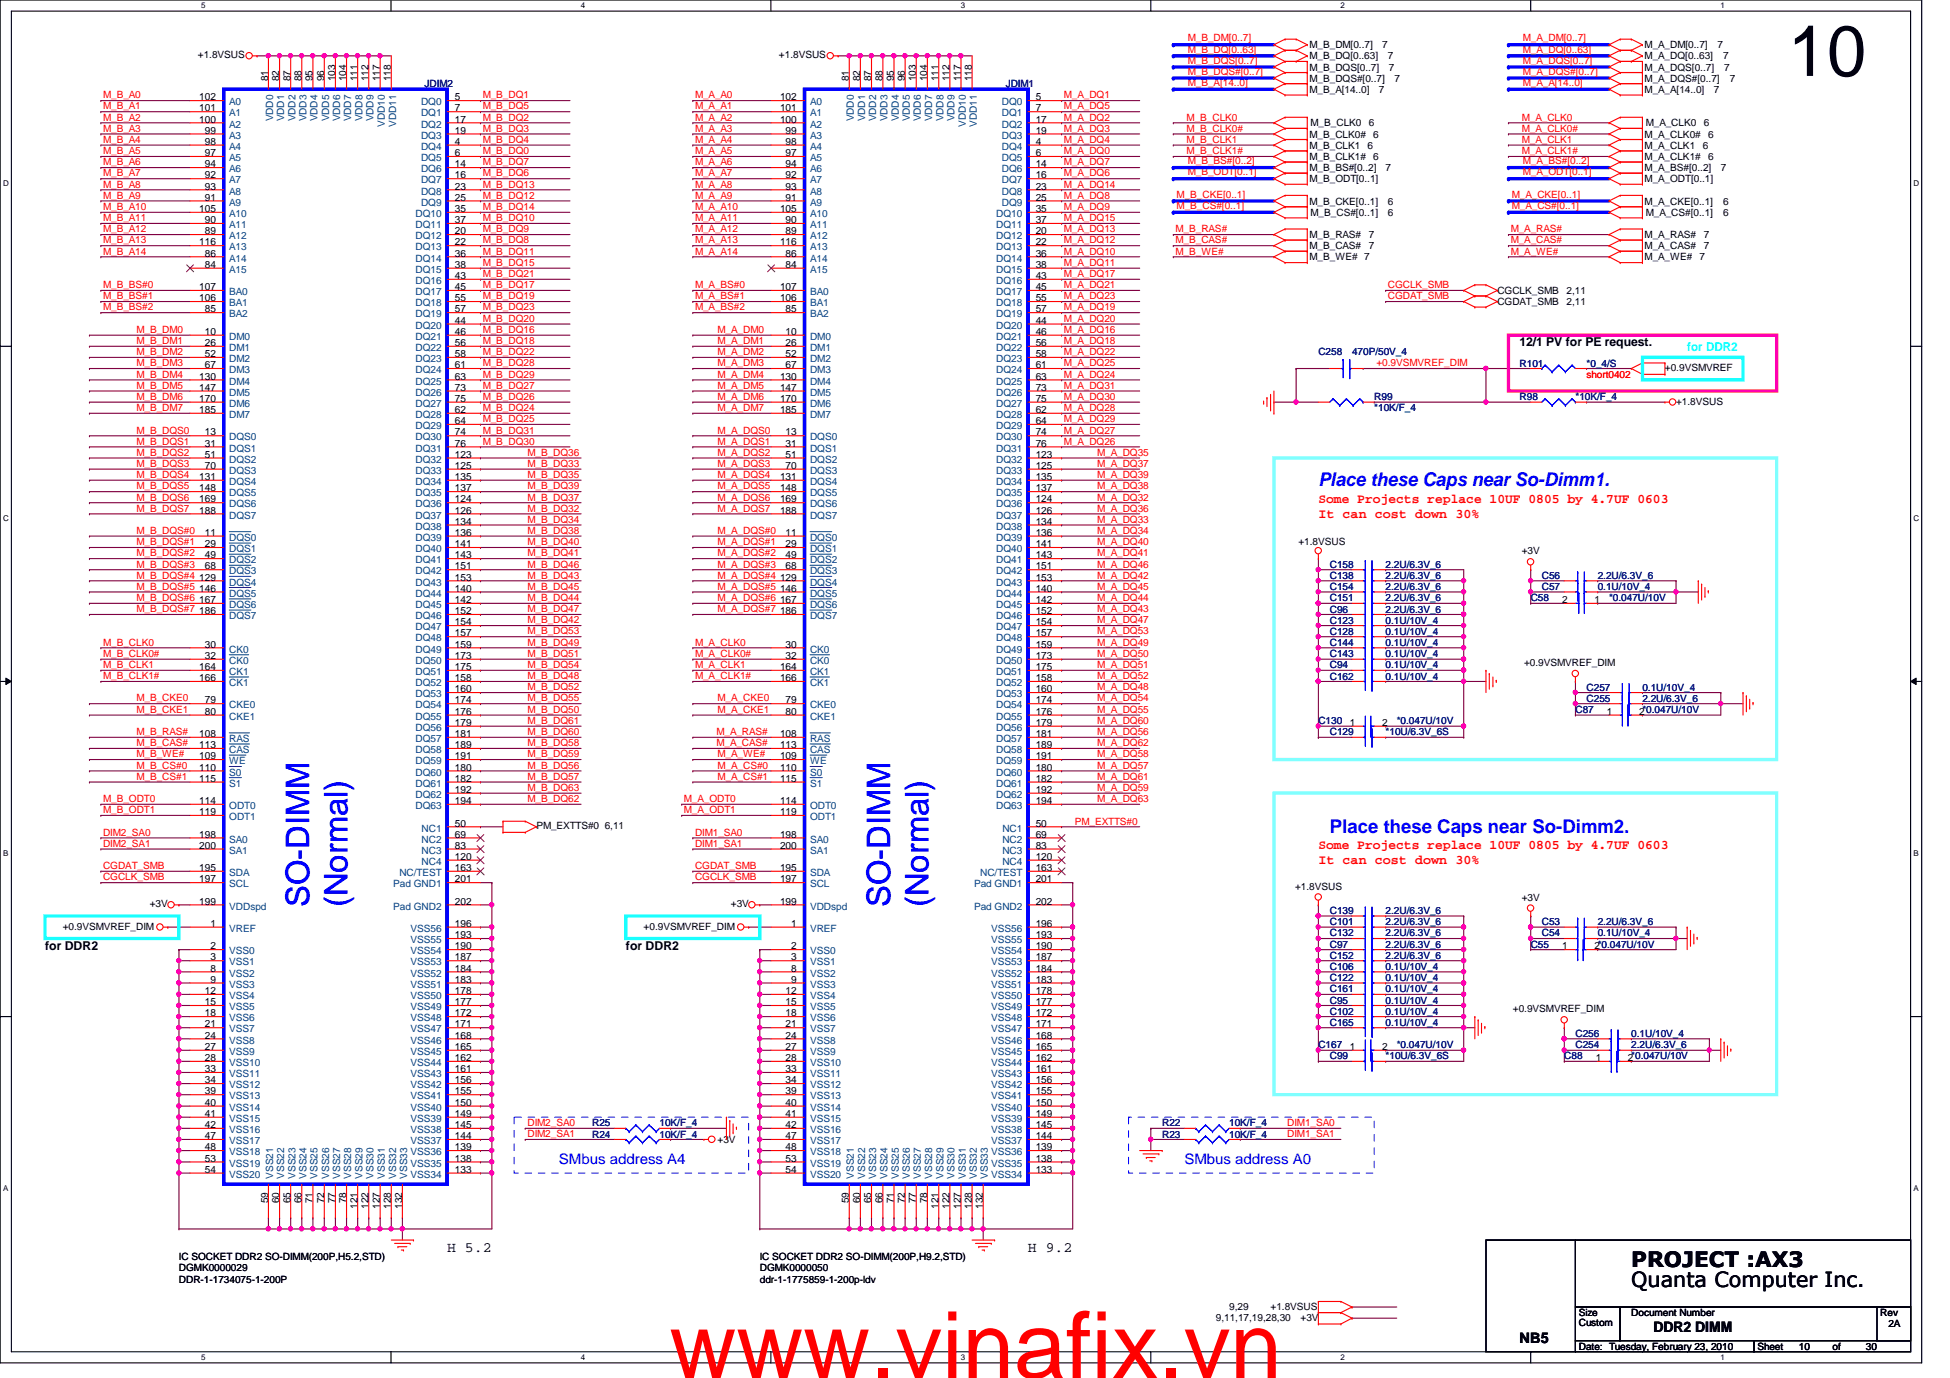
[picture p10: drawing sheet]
<svg xmlns="http://www.w3.org/2000/svg" width="297mm" height="210mm" viewBox="0 0 297 210" stroke-linecap="round" stroke-linejoin="round" font-family="sans-serif">
<defs><g id="words">
<text font-size="14.1" fill="#f00" x="102" y="209.9">www.vinafix.vn</text>
<text font-size="10.9" x="272.3" y="11.6">10</text>
<g font-size="4.9" fill="#00f">
<text x="47.1" y="138.2" transform="rotate(-90 47.1 138.2)">SO-DIMM</text>
<text x="53" y="138.2" transform="rotate(-90 53 138.2)">(Normal)</text>
<text x="135.6" y="138.2" transform="rotate(-90 135.6 138.2)">SO-DIMM</text>
<text x="141.4" y="138.2" transform="rotate(-90 141.4 138.2)">(Normal)</text>
</g>
<g font-size="3.2">
<text x="248.5" y="196">Quanta Computer Inc.</text>
<text x="248.5" y="193">PROJECT :AX3</text>
</g>
<g font-size="2.9" fill="#00f">
<text x="200.8" y="74.1">Place these Caps near So-Dimm1.</text>
<text x="202.6" y="126.9">Place these Caps near So-Dimm2.</text>
</g>
<g font-size="2.2" fill="#00f">
<text x="85.1" y="177.3">SMbus address A4</text>
<text x="180.4" y="177.3">SMbus address A0</text>
</g>
<g font-size="2.2">
<text x="68.1" y="190.7">H 5.2</text>
<text x="156.6" y="190.7">H 9.2</text>
<text x="251.9" y="202.9">DDR2 DIMM</text>
<text x="231.5" y="204.6">NB5</text>
</g>
<g font-size="2" fill="#f00">
<text x="200.8" y="76.6">Some Projects replace 10UF 0805 by 4.7UF 0603</text>
<text x="200.8" y="78.9">It can cost down 30%</text>
<text x="200.8" y="129.3">Some Projects replace 10UF 0805 by 4.7UF 0603</text>
<text x="200.8" y="131.6">It can cost down 30%</text>
</g>
<g font-size="1.9">
<text x="231.5" y="52.7">12/1 PV for PE request.</text>
<text x="6.9" y="144.7">for DDR2</text>
<text x="95.3" y="144.7">for DDR2</text>
</g>
<text font-size="1.9" fill="#0ff" x="257" y="53.4">for DDR2</text>
<g font-size="1.5">
<text x="30.1" y="8.9">+1.8VSUS</text>
<text x="118.7" y="8.9">+1.8VSUS</text>
<text x="199.5" y="10.8">M_B_DQS[0..7]</text>
<text x="199.5" y="9.1">M_B_DQ[0..63]</text>
<text x="199.5" y="7.4">M_B_DM[0..7]</text>
<text x="210.6" y="7.4">7</text>
<text x="211.4" y="9.1">7</text>
<text x="211.6" y="10.8">7</text>
<text x="250.5" y="7.4">M_A_DM[0..7]</text>
<text x="250.5" y="9.1">M_A_DQ[0..63]</text>
<text x="250.5" y="10.8">M_A_DQS[0..7]</text>
<text x="261.6" y="7.4">7</text>
<text x="262.5" y="9.1">7</text>
<text x="262.6" y="10.8">7</text>
<text x="30.3" y="15.3">102</text>
<text x="30.3" y="17">101</text>
<text x="40.8" y="12.4" transform="rotate(-90 40.8 12.4)">81</text>
<text x="42.5" y="12.4" transform="rotate(-90 42.5 12.4)">82</text>
<text x="44.2" y="12.4" transform="rotate(-90 44.2 12.4)">87</text>
<text x="45.9" y="12.4" transform="rotate(-90 45.9 12.4)">88</text>
<text x="47.6" y="12.4" transform="rotate(-90 47.6 12.4)">95</text>
<text x="49.4" y="12.4" transform="rotate(-90 49.4 12.4)">96</text>
<text x="51.1" y="12.4" transform="rotate(-90 51.1 12.4)">103</text>
<text x="52.7" y="12.4" transform="rotate(-90 52.7 12.4)">104</text>
<text x="54.4" y="12.4" transform="rotate(-90 54.4 12.4)">111</text>
<text x="56.1" y="12.4" transform="rotate(-90 56.1 12.4)">112</text>
<text x="57.9" y="12.4" transform="rotate(-90 57.9 12.4)">117</text>
<text x="59.6" y="12.4" transform="rotate(-90 59.6 12.4)">118</text>
<text x="69.3" y="15.3">5</text>
<text x="69.3" y="17">7</text>
<text x="118.8" y="15.3">102</text>
<text x="118.8" y="17">101</text>
<text x="129.3" y="12.4" transform="rotate(-90 129.3 12.4)">81</text>
<text x="131" y="12.4" transform="rotate(-90 131 12.4)">82</text>
<text x="132.7" y="12.4" transform="rotate(-90 132.7 12.4)">87</text>
<text x="134.4" y="12.4" transform="rotate(-90 134.4 12.4)">88</text>
<text x="136.1" y="12.4" transform="rotate(-90 136.1 12.4)">95</text>
<text x="137.8" y="12.4" transform="rotate(-90 137.8 12.4)">96</text>
<text x="139.5" y="12.4" transform="rotate(-90 139.5 12.4)">103</text>
<text x="141.2" y="12.4" transform="rotate(-90 141.2 12.4)">104</text>
<text x="143" y="12.4" transform="rotate(-90 143 12.4)">111</text>
<text x="144.6" y="12.4" transform="rotate(-90 144.6 12.4)">112</text>
<text x="146.3" y="12.4" transform="rotate(-90 146.3 12.4)">117</text>
<text x="148" y="12.4" transform="rotate(-90 148 12.4)">118</text>
<text x="157.8" y="15.3">5</text>
<text x="157.8" y="17">7</text>
<text x="199.5" y="12.4">M_B_DQS#[0..7]</text>
<text x="199.5" y="14.1">M_B_A[14..0]</text>
<text x="210" y="14.1">7</text>
<text x="212.4" y="12.4">7</text>
<text x="250.5" y="12.4">M_A_DQS#[0..7]</text>
<text x="250.5" y="14.1">M_A_A[14..0]</text>
<text x="261.1" y="14.1">7</text>
<text x="263.5" y="12.4">7</text>
<text x="30.3" y="18.7">100</text>
<text x="31.2" y="20.4">99</text>
<text x="31.2" y="22.1">98</text>
<text x="31.2" y="23.8">97</text>
<text x="69.3" y="18.7">17</text>
<text x="69.3" y="20.4">19</text>
<text x="69.3" y="22.1">4</text>
<text x="69.3" y="23.8">6</text>
<text x="118.8" y="18.7">100</text>
<text x="119.7" y="20.4">99</text>
<text x="119.7" y="22.1">98</text>
<text x="119.7" y="23.8">97</text>
<text x="157.8" y="18.7">17</text>
<text x="157.8" y="20.4">19</text>
<text x="157.8" y="22.1">4</text>
<text x="157.8" y="23.8">6</text>
<text x="199.5" y="21">M_B_CLK0#</text>
<text x="199.5" y="22.6">M_B_CLK1</text>
<text x="199.6" y="19.3">M_B_CLK0</text>
<text x="208.3" y="22.6">6</text>
<text x="208.5" y="19.3">6</text>
<text x="209.2" y="21">6</text>
<text x="250.5" y="22.6">M_A_CLK1</text>
<text x="250.5" y="21">M_A_CLK0#</text>
<text x="250.7" y="19.3">M_A_CLK0</text>
<text x="259.4" y="22.6">6</text>
<text x="259.5" y="19.3">6</text>
<text x="260.2" y="21">6</text>
<text x="31.2" y="25.5">94</text>
<text x="31.2" y="27.2">92</text>
<text x="31.2" y="28.9">93</text>
<text x="69.3" y="25.5">14</text>
<text x="69.3" y="27.2">16</text>
<text x="69.3" y="28.9">23</text>
<text x="119.7" y="25.5">94</text>
<text x="119.7" y="27.2">92</text>
<text x="119.7" y="28.9">93</text>
<text x="157.8" y="25.5">14</text>
<text x="157.8" y="27.2">16</text>
<text x="157.8" y="28.9">23</text>
<text x="199.5" y="24.4">M_B_CLK1#</text>
<text x="199.5" y="27.8">M_B_ODT[0..1]</text>
<text x="199.5" y="26.1">M_B_BS#[0..2]</text>
<text x="209.2" y="24.4">6</text>
<text x="211.1" y="26.1">7</text>
<text x="250.5" y="24.4">M_A_CLK1#</text>
<text x="250.5" y="27.8">M_A_ODT[0..1]</text>
<text x="250.5" y="26.1">M_A_BS#[0..2]</text>
<text x="260.2" y="24.4">6</text>
<text x="262.1" y="26.1">7</text>
<text x="30.3" y="32.3">105</text>
<text x="31.2" y="30.6">91</text>
<text x="31.2" y="34">90</text>
<text x="31.2" y="35.7">89</text>
<text x="69.3" y="30.6">25</text>
<text x="69.3" y="32.3">35</text>
<text x="69.3" y="34">37</text>
<text x="69.3" y="35.7">20</text>
<text x="118.8" y="32.3">105</text>
<text x="119.7" y="30.6">91</text>
<text x="119.7" y="34">90</text>
<text x="119.7" y="35.7">89</text>
<text x="157.8" y="30.6">25</text>
<text x="157.8" y="32.3">35</text>
<text x="157.8" y="34">37</text>
<text x="157.8" y="35.7">20</text>
<text x="199.5" y="31.2">M_B_CKE[0..1]</text>
<text x="199.6" y="32.9">M_B_CS#[0..1]</text>
<text x="211.4" y="32.9">6</text>
<text x="211.4" y="31.2">6</text>
<text x="250.5" y="31.2">M_A_CKE[0..1]</text>
<text x="250.7" y="32.9">M_A_CS#[0..1]</text>
<text x="262.5" y="32.9">6</text>
<text x="262.5" y="31.2">6</text>
<text x="30.3" y="37.4">116</text>
<text x="31.2" y="39.1">86</text>
<text x="31.2" y="40.8">84</text>
<text x="69.3" y="37.4">22</text>
<text x="69.3" y="39.1">36</text>
<text x="69.3" y="40.8">38</text>
<text x="118.8" y="37.4">116</text>
<text x="119.7" y="39.1">86</text>
<text x="119.7" y="40.8">84</text>
<text x="157.8" y="37.4">22</text>
<text x="157.8" y="39.1">36</text>
<text x="157.8" y="40.8">38</text>
<text x="199.5" y="36.3">M_B_RAS#</text>
<text x="199.5" y="38">M_B_CAS#</text>
<text x="199.5" y="39.7">M_B_WE# 7</text>
<text x="208.5" y="36.3">7</text>
<text x="208.5" y="38">7</text>
<text x="250.5" y="38">M_A_CAS#</text>
<text x="250.5" y="36.3">M_A_RAS#</text>
<text x="250.5" y="39.7">M_A_WE# 7</text>
<text x="259.5" y="38">7</text>
<text x="259.5" y="36.3">7</text>
<text x="30.3" y="44.2">107</text>
<text x="30.3" y="45.9">106</text>
<text x="31.2" y="47.6">85</text>
<text x="69.3" y="42.5">43</text>
<text x="69.3" y="44.2">45</text>
<text x="69.3" y="45.9">55</text>
<text x="69.3" y="47.6">57</text>
<text x="118.8" y="44.2">107</text>
<text x="118.8" y="45.9">106</text>
<text x="119.7" y="47.6">85</text>
<text x="157.8" y="42.5">43</text>
<text x="157.8" y="44.2">45</text>
<text x="157.8" y="45.9">55</text>
<text x="157.8" y="47.6">57</text>
<text x="228.1" y="46.5">CGDAT_SMB</text>
<text x="228.1" y="44.8">CGCLK_SMB</text>
<text x="238.6" y="46.5">2,11</text>
<text x="238.6" y="44.8">2,11</text>
<text x="31.2" y="51">10</text>
<text x="31.2" y="52.7">26</text>
<text x="69.3" y="49.3">44</text>
<text x="69.3" y="51">46</text>
<text x="69.3" y="52.7">56</text>
<text x="119.7" y="51">10</text>
<text x="119.7" y="52.7">26</text>
<text x="157.8" y="49.3">44</text>
<text x="157.8" y="51">46</text>
<text x="157.8" y="52.7">56</text>
<text x="30.3" y="57.8">130</text>
<text x="30.3" y="59.5">147</text>
<text x="31.2" y="54.4">52</text>
<text x="31.2" y="56.1">67</text>
<text x="69.3" y="54.4">58</text>
<text x="69.3" y="56.1">61</text>
<text x="69.3" y="57.8">63</text>
<text x="69.3" y="59.5">73</text>
<text x="118.8" y="57.8">130</text>
<text x="118.8" y="59.5">147</text>
<text x="119.7" y="54.4">52</text>
<text x="119.7" y="56.1">67</text>
<text x="157.8" y="54.4">58</text>
<text x="157.8" y="56.1">61</text>
<text x="157.8" y="57.8">63</text>
<text x="157.8" y="59.5">73</text>
<text x="253.6" y="56.5">+0.9VSMVREF</text>
<text x="30.3" y="61.2">170</text>
<text x="30.3" y="62.9">185</text>
<text x="69.3" y="61.2">75</text>
<text x="69.3" y="62.9">62</text>
<text x="69.3" y="64.6">64</text>
<text x="118.8" y="61.2">170</text>
<text x="118.8" y="62.9">185</text>
<text x="157.8" y="61.2">75</text>
<text x="157.8" y="62.9">62</text>
<text x="157.8" y="64.6">64</text>
<text x="255.3" y="61.6">+1.8VSUS</text>
<text x="31.2" y="66.3">13</text>
<text x="31.2" y="68">31</text>
<text x="31.2" y="69.7">51</text>
<text x="31.2" y="71.4">70</text>
<text x="69.3" y="66.3">74</text>
<text x="69.3" y="68">76</text>
<text x="69.3" y="69.7">123</text>
<text x="69.3" y="71.4">125</text>
<text x="119.7" y="66.3">13</text>
<text x="119.7" y="68">31</text>
<text x="119.7" y="69.7">51</text>
<text x="119.7" y="71.4">70</text>
<text x="157.8" y="66.3">74</text>
<text x="157.8" y="68">76</text>
<text x="157.8" y="69.7">123</text>
<text x="157.8" y="71.4">125</text>
<text x="30.3" y="73.1">131</text>
<text x="30.3" y="74.8">148</text>
<text x="30.3" y="76.5">169</text>
<text x="69.3" y="73.1">135</text>
<text x="69.3" y="74.8">137</text>
<text x="69.3" y="76.5">124</text>
<text x="118.8" y="73.1">131</text>
<text x="118.8" y="74.8">148</text>
<text x="118.8" y="76.5">169</text>
<text x="157.8" y="73.1">135</text>
<text x="157.8" y="74.8">137</text>
<text x="157.8" y="76.5">124</text>
<text x="30.3" y="78.2">188</text>
<text x="31.2" y="81.6">11</text>
<text x="31.2" y="83.4">29</text>
<text x="69.3" y="78.2">126</text>
<text x="69.3" y="79.9">134</text>
<text x="69.3" y="81.6">136</text>
<text x="69.3" y="83.4">141</text>
<text x="118.8" y="78.2">188</text>
<text x="119.7" y="81.6">11</text>
<text x="119.7" y="83.4">29</text>
<text x="157.8" y="78.2">126</text>
<text x="157.8" y="79.9">134</text>
<text x="157.8" y="81.6">136</text>
<text x="157.8" y="83.4">141</text>
<text x="197.8" y="83.1">+1.8VSUS</text>
<text x="30.3" y="88.4">129</text>
<text x="31.2" y="85">49</text>
<text x="31.2" y="86.7">68</text>
<text x="69.3" y="85">143</text>
<text x="69.3" y="86.7">151</text>
<text x="69.3" y="88.4">153</text>
<text x="118.8" y="88.4">129</text>
<text x="119.7" y="85">49</text>
<text x="119.7" y="86.7">68</text>
<text x="157.8" y="85">143</text>
<text x="157.8" y="86.7">151</text>
<text x="157.8" y="88.4">153</text>
<text x="231.8" y="84.5">+3V</text>
<text x="30.3" y="90.1">146</text>
<text x="30.3" y="91.9">167</text>
<text x="30.3" y="93.6">186</text>
<text x="69.3" y="90.1">140</text>
<text x="69.3" y="91.9">142</text>
<text x="69.3" y="93.6">152</text>
<text x="69.3" y="95.2">154</text>
<text x="118.8" y="90.1">146</text>
<text x="118.8" y="91.9">167</text>
<text x="118.8" y="93.6">186</text>
<text x="157.8" y="90.1">140</text>
<text x="157.8" y="91.9">142</text>
<text x="157.8" y="93.6">152</text>
<text x="157.8" y="95.2">154</text>
<text x="238" y="91.9">2</text>
<text x="242.9" y="91.9">1</text>
<text x="31.2" y="98.6">30</text>
<text x="31.2" y="100.4">32</text>
<text x="69.3" y="96.9">157</text>
<text x="69.3" y="98.6">159</text>
<text x="69.3" y="100.4">173</text>
<text x="119.7" y="98.6">30</text>
<text x="119.7" y="100.4">32</text>
<text x="157.8" y="96.9">157</text>
<text x="157.8" y="98.6">159</text>
<text x="157.8" y="100.4">173</text>
<text x="232.2" y="101.5">+0.9VSMVREF_DIM</text>
<text x="30.3" y="102.1">164</text>
<text x="30.3" y="103.8">166</text>
<text x="31.2" y="107.1">79</text>
<text x="69.3" y="102.1">175</text>
<text x="69.3" y="103.8">158</text>
<text x="69.3" y="105.5">160</text>
<text x="69.3" y="107.1">174</text>
<text x="118.8" y="102.1">164</text>
<text x="118.8" y="103.8">166</text>
<text x="119.7" y="107.1">79</text>
<text x="157.8" y="102.1">175</text>
<text x="157.8" y="103.8">158</text>
<text x="157.8" y="105.5">160</text>
<text x="157.8" y="107.1">174</text>
<text x="30.3" y="112.3">108</text>
<text x="30.3" y="114">113</text>
<text x="31.2" y="108.9">80</text>
<text x="69.3" y="108.9">176</text>
<text x="69.3" y="110.6">179</text>
<text x="69.3" y="112.3">181</text>
<text x="69.3" y="114">189</text>
<text x="118.8" y="112.3">108</text>
<text x="118.8" y="114">113</text>
<text x="119.7" y="108.9">80</text>
<text x="157.8" y="108.9">176</text>
<text x="157.8" y="110.6">179</text>
<text x="157.8" y="112.3">181</text>
<text x="157.8" y="114">189</text>
<text x="205.6" y="110.6">1</text>
<text x="210.5" y="110.6">2</text>
<text x="244.8" y="108.9">1</text>
<text x="249.7" y="108.9">2*0.047U/10V</text>
<text x="30.3" y="115.7">109</text>
<text x="30.3" y="117.4">110</text>
<text x="30.3" y="119.1">115</text>
<text x="69.3" y="115.7">191</text>
<text x="69.3" y="117.4">180</text>
<text x="69.3" y="119.1">182</text>
<text x="118.8" y="115.7">109</text>
<text x="118.8" y="117.4">110</text>
<text x="118.8" y="119.1">115</text>
<text x="157.8" y="115.7">191</text>
<text x="157.8" y="117.4">180</text>
<text x="157.8" y="119.1">182</text>
<text x="30.3" y="122.5">114</text>
<text x="30.3" y="124.2">119</text>
<text x="69.3" y="120.8">192</text>
<text x="69.3" y="122.5">194</text>
<text x="69.3" y="125.9">50</text>
<text x="118.8" y="122.5">114</text>
<text x="118.8" y="124.2">119</text>
<text x="157.8" y="120.8">192</text>
<text x="157.8" y="122.5">194</text>
<text x="157.8" y="125.9">50</text>
<text x="30.3" y="127.6">198</text>
<text x="30.3" y="129.3">200</text>
<text x="69.3" y="127.6">69</text>
<text x="69.3" y="129.3">83</text>
<text x="69.3" y="131">120</text>
<text x="81.7" y="126.3">PM_EXTTS#0 6,11</text>
<text x="118.8" y="127.6">198</text>
<text x="118.8" y="129.3">200</text>
<text x="157.8" y="127.6">69</text>
<text x="157.8" y="129.3">83</text>
<text x="157.8" y="131">120</text>
<text x="30.3" y="132.7">195</text>
<text x="30.3" y="134.4">197</text>
<text x="30.3" y="137.8">199</text>
<text x="69.3" y="132.7">163</text>
<text x="69.3" y="134.4">201</text>
<text x="69.3" y="137.8">202</text>
<text x="118.8" y="132.7">195</text>
<text x="118.8" y="134.4">197</text>
<text x="118.8" y="137.8">199</text>
<text x="157.8" y="132.7">163</text>
<text x="157.8" y="134.4">201</text>
<text x="157.8" y="137.8">202</text>
<text x="197.3" y="135.5">+1.8VSUS</text>
<text x="231.8" y="137.2">+3V</text>
<text x="9.6" y="141.6">+0.9VSMVREF_DIM</text>
<text x="22.8" y="138.2">+3V</text>
<text x="32" y="141.2">1</text>
<text x="69.3" y="141.2">196</text>
<text x="69.3" y="142.9">193</text>
<text x="98" y="141.6">+0.9VSMVREF_DIM</text>
<text x="111.3" y="138.2">+3V</text>
<text x="120.5" y="141.2">1</text>
<text x="157.8" y="141.2">196</text>
<text x="157.8" y="142.9">193</text>
<text x="32" y="144.6">2</text>
<text x="32" y="146.3">3</text>
<text x="32" y="148">8</text>
<text x="32" y="149.7">9</text>
<text x="69.3" y="144.6">190</text>
<text x="69.3" y="146.3">187</text>
<text x="69.3" y="148">184</text>
<text x="69.3" y="149.7">183</text>
<text x="120.5" y="144.6">2</text>
<text x="120.5" y="146.3">3</text>
<text x="120.5" y="148">8</text>
<text x="120.5" y="149.7">9</text>
<text x="157.8" y="144.6">190</text>
<text x="157.8" y="146.3">187</text>
<text x="157.8" y="148">184</text>
<text x="157.8" y="149.7">183</text>
<text x="238" y="144.6">1</text>
<text x="242.9" y="144.6">2*0.047U/10V</text>
<text x="31.2" y="151.4">12</text>
<text x="31.2" y="153.1">15</text>
<text x="31.2" y="154.8">18</text>
<text x="69.3" y="154.8">172</text>
<text x="69.3" y="153.1">177</text>
<text x="69.3" y="151.4">178</text>
<text x="119.7" y="151.4">12</text>
<text x="119.7" y="153.1">15</text>
<text x="119.7" y="154.8">18</text>
<text x="157.8" y="154.8">172</text>
<text x="157.8" y="153.1">177</text>
<text x="157.8" y="151.4">178</text>
<text x="230.5" y="154.2">+0.9VSMVREF_DIM</text>
<text x="31.2" y="156.5">21</text>
<text x="31.2" y="158.2">24</text>
<text x="31.2" y="159.9">27</text>
<text x="31.2" y="161.6">28</text>
<text x="69.3" y="156.5">171</text>
<text x="69.3" y="158.2">168</text>
<text x="69.3" y="159.9">165</text>
<text x="69.3" y="161.6">162</text>
<text x="119.7" y="156.5">21</text>
<text x="119.7" y="158.2">24</text>
<text x="119.7" y="159.9">27</text>
<text x="119.7" y="161.6">28</text>
<text x="157.8" y="156.5">171</text>
<text x="157.8" y="158.2">168</text>
<text x="157.8" y="159.9">165</text>
<text x="157.8" y="161.6">162</text>
<text x="205.6" y="159.9">1</text>
<text x="210.5" y="159.9">2</text>
<text x="243.1" y="161.6">1</text>
<text x="248" y="161.6">2*0.047U/10V</text>
<text x="31.2" y="163.3">33</text>
<text x="31.2" y="165">34</text>
<text x="31.2" y="166.7">39</text>
<text x="69.3" y="163.3">161</text>
<text x="69.3" y="165">156</text>
<text x="69.3" y="166.7">155</text>
<text x="119.7" y="163.3">33</text>
<text x="119.7" y="165">34</text>
<text x="119.7" y="166.7">39</text>
<text x="157.8" y="163.3">161</text>
<text x="157.8" y="165">156</text>
<text x="157.8" y="166.7">155</text>
<text x="31.2" y="168.4">40</text>
<text x="31.2" y="170.1">41</text>
<text x="31.2" y="171.8">42</text>
<text x="31.2" y="173.5">47</text>
<text x="69.3" y="173.5">144</text>
<text x="69.3" y="171.8">145</text>
<text x="69.3" y="168.4">150</text>
<text x="69.3" y="170.1">149</text>
<text x="119.7" y="168.4">40</text>
<text x="119.7" y="170.1">41</text>
<text x="119.7" y="171.8">42</text>
<text x="119.7" y="173.5">47</text>
<text x="157.8" y="173.5">144</text>
<text x="157.8" y="171.8">145</text>
<text x="157.8" y="168.4">150</text>
<text x="157.8" y="170.1">149</text>
<text x="31.2" y="175.2">48</text>
<text x="31.2" y="177">53</text>
<text x="31.2" y="178.6">54</text>
<text x="69.3" y="178.6">133</text>
<text x="69.3" y="177">138</text>
<text x="69.3" y="175.2">139</text>
<text x="109.3" y="174.1">+3V</text>
<text x="119.7" y="175.2">48</text>
<text x="119.7" y="177">53</text>
<text x="119.7" y="178.6">54</text>
<text x="157.8" y="178.6">133</text>
<text x="157.8" y="177">138</text>
<text x="157.8" y="175.2">139</text>
<text x="40.8" y="183.3" transform="rotate(-90 40.8 183.3)">59</text>
<text x="42.5" y="183.3" transform="rotate(-90 42.5 183.3)">60</text>
<text x="44.2" y="183.3" transform="rotate(-90 44.2 183.3)">65</text>
<text x="45.9" y="183.3" transform="rotate(-90 45.9 183.3)">66</text>
<text x="47.6" y="183.3" transform="rotate(-90 47.6 183.3)">71</text>
<text x="49.4" y="183.3" transform="rotate(-90 49.4 183.3)">72</text>
<text x="51.1" y="183.3" transform="rotate(-90 51.1 183.3)">77</text>
<text x="52.7" y="183.3" transform="rotate(-90 52.7 183.3)">78</text>
<text x="54.4" y="184.1" transform="rotate(-90 54.4 184.1)">121</text>
<text x="56.1" y="184.1" transform="rotate(-90 56.1 184.1)">122</text>
<text x="57.9" y="184.1" transform="rotate(-90 57.9 184.1)">127</text>
<text x="59.6" y="184.1" transform="rotate(-90 59.6 184.1)">128</text>
<text x="61.3" y="184.1" transform="rotate(-90 61.3 184.1)">132</text>
<text x="129.3" y="183.3" transform="rotate(-90 129.3 183.3)">59</text>
<text x="131" y="183.3" transform="rotate(-90 131 183.3)">60</text>
<text x="132.7" y="183.3" transform="rotate(-90 132.7 183.3)">65</text>
<text x="134.4" y="183.3" transform="rotate(-90 134.4 183.3)">66</text>
<text x="136.1" y="183.3" transform="rotate(-90 136.1 183.3)">71</text>
<text x="137.8" y="183.3" transform="rotate(-90 137.8 183.3)">72</text>
<text x="139.5" y="183.3" transform="rotate(-90 139.5 183.3)">77</text>
<text x="141.2" y="183.3" transform="rotate(-90 141.2 183.3)">78</text>
<text x="143" y="184.1" transform="rotate(-90 143 184.1)">121</text>
<text x="144.6" y="184.1" transform="rotate(-90 144.6 184.1)">122</text>
<text x="146.3" y="184.1" transform="rotate(-90 146.3 184.1)">127</text>
<text x="148" y="184.1" transform="rotate(-90 148 184.1)">128</text>
<text x="149.7" y="184.1" transform="rotate(-90 149.7 184.1)">132</text>
<text x="27.3" y="192">IC SOCKET DDR2 SO-DIMM(200P,H5.2,STD)</text>
<text x="115.7" y="192">IC SOCKET DDR2 SO-DIMM(200P,H9.2,STD)</text>
<text x="27.3" y="193.7">DGMK0000029</text>
<text x="27.3" y="195.4">DDR-1-1734075-1-200P</text>
<text x="115.7" y="193.7">DGMK0000050</text>
<text x="115.7" y="195.4">ddr-1-1775859-1-200p-ldv</text>
<text x="185.2" y="201.2">9,11,17,19,28,30</text>
<text x="187.2" y="199.5">9,29</text>
<text x="193.5" y="199.5">+1.8VSUS</text>
<text x="198.1" y="201.2">+3V</text>
<text x="240.5" y="200.5">Size</text>
<text x="240.5" y="202">Custom</text>
<text x="248.5" y="200.5">Document Number</text>
<text x="286.4" y="200.5">Rev</text>
<text x="287.7" y="202.2">2A</text>
<text x="240.5" y="205.6">Date: Tuesday, February 23, 2010</text>
<text x="267.7" y="205.6">Sheet</text>
<text x="274" y="205.6">10</text>
<text x="279.1" y="205.6">of</text>
<text x="284.2" y="205.6">30</text>
</g>
<g font-size="1.5" fill="#f00">
<text x="180.9" y="8">M_B_DQ[0..63]</text>
<text x="180.9" y="9.7">M_B_DQS[0..7]</text>
<text x="180.9" y="11.4">M_B_DQS#[0..7]</text>
<text x="180.9" y="6.3">M_B_DM[0..7]</text>
<text x="232" y="8">M_A_DQ[0..63]</text>
<text x="232" y="9.7">M_A_DQS[0..7]</text>
<text x="232" y="11.4">M_A_DQS#[0..7]</text>
<text x="232" y="6.3">M_A_DM[0..7]</text>
<text x="15.7" y="16.7">M_B_A1</text>
<text x="15.7" y="15">M_B_A0</text>
<text x="73.5" y="15">M_B_DQ1</text>
<text x="73.5" y="16.7">M_B_DQ5</text>
<text x="105.9" y="15">M_A_A0</text>
<text x="105.9" y="16.7">M_A_A1</text>
<text x="162" y="16.7">M_A_DQ5</text>
<text x="162" y="15">M_A_DQ1</text>
<text x="180.9" y="13.1">M_B_A[14..0]</text>
<text x="232" y="13.1">M_A_A[14..0]</text>
<text x="15.7" y="18.4">M_B_A2</text>
<text x="15.7" y="21.8">M_B_A4</text>
<text x="15.7" y="20.1">M_B_A3</text>
<text x="15.7" y="23.5">M_B_A5</text>
<text x="73.5" y="21.8">M_B_DQ4</text>
<text x="73.5" y="23.5">M_B_DQ0</text>
<text x="73.5" y="20.1">M_B_DQ3</text>
<text x="73.5" y="18.4">M_B_DQ2</text>
<text x="105.9" y="23.5">M_A_A5</text>
<text x="105.9" y="20.1">M_A_A3</text>
<text x="105.9" y="21.8">M_A_A4</text>
<text x="105.9" y="18.4">M_A_A2</text>
<text x="162" y="23.5">M_A_DQ0</text>
<text x="162" y="20.1">M_A_DQ3</text>
<text x="162" y="18.4">M_A_DQ2</text>
<text x="162" y="21.8">M_A_DQ4</text>
<text x="180.8" y="18.4">M_B_CLK0</text>
<text x="180.8" y="20.1">M_B_CLK0#</text>
<text x="180.8" y="21.8">M_B_CLK1</text>
<text x="180.8" y="23.5">M_B_CLK1#</text>
<text x="231.8" y="21.8">M_A_CLK1</text>
<text x="231.8" y="23.5">M_A_CLK1#</text>
<text x="231.8" y="18.4">M_A_CLK0</text>
<text x="231.8" y="20.1">M_A_CLK0#</text>
<text x="15.7" y="28.6">M_B_A8</text>
<text x="15.7" y="26.9">M_B_A7</text>
<text x="15.7" y="25.2">M_B_A6</text>
<text x="73.5" y="28.6">M_B_DQ13</text>
<text x="73.5" y="25.2">M_B_DQ7</text>
<text x="73.5" y="26.9">M_B_DQ6</text>
<text x="105.9" y="25.2">M_A_A6</text>
<text x="105.9" y="28.6">M_A_A8</text>
<text x="105.9" y="26.9">M_A_A7</text>
<text x="162" y="28.6">M_A_DQ14</text>
<text x="162" y="26.9">M_A_DQ6</text>
<text x="162" y="25.2">M_A_DQ7</text>
<text x="180.9" y="26.7">M_B_ODT[0..1]</text>
<text x="180.9" y="25">M_B_BS#[0..2]</text>
<text x="232" y="25">M_A_BS#[0..2]</text>
<text x="232" y="26.7">M_A_ODT[0..1]</text>
<text x="15.7" y="33.7">M_B_A11</text>
<text x="15.7" y="32">M_B_A10</text>
<text x="15.7" y="35.4">M_B_A12</text>
<text x="15.7" y="30.3">M_B_A9</text>
<text x="73.5" y="35.4">M_B_DQ9</text>
<text x="73.5" y="32">M_B_DQ14</text>
<text x="73.5" y="30.3">M_B_DQ12</text>
<text x="73.5" y="33.7">M_B_DQ10</text>
<text x="105.9" y="35.4">M_A_A12</text>
<text x="105.9" y="32">M_A_A10</text>
<text x="105.9" y="33.7">M_A_A11</text>
<text x="105.9" y="30.3">M_A_A9</text>
<text x="162" y="33.7">M_A_DQ15</text>
<text x="162" y="32">M_A_DQ9</text>
<text x="162" y="30.3">M_A_DQ8</text>
<text x="162" y="35.4">M_A_DQ13</text>
<text x="179.1" y="35.4">M_B_RAS#</text>
<text x="179.2" y="30.1">M_B_CKE[0..1]</text>
<text x="179.2" y="31.8">M_B_CS#[0..1]</text>
<text x="230.1" y="35.4">M_A_RAS#</text>
<text x="230.3" y="30.1">M_A_CKE[0..1]</text>
<text x="230.3" y="31.8">M_A_CS#[0..1]</text>
<text x="15.7" y="38.8">M_B_A14</text>
<text x="15.7" y="37.1">M_B_A13</text>
<text x="73.5" y="37.1">M_B_DQ8</text>
<text x="73.5" y="40.5">M_B_DQ15</text>
<text x="73.5" y="38.8">M_B_DQ11</text>
<text x="105.9" y="38.8">M_A_A14</text>
<text x="105.9" y="37.1">M_A_A13</text>
<text x="162" y="38.8">M_A_DQ10</text>
<text x="162" y="40.5">M_A_DQ11</text>
<text x="162" y="37.1">M_A_DQ12</text>
<text x="179.1" y="38.8">M_B_WE#</text>
<text x="179.1" y="37.1">M_B_CAS#</text>
<text x="230.1" y="38.8">M_A_WE#</text>
<text x="230.1" y="37.1">M_A_CAS#</text>
<text x="15.7" y="47.3">M_B_BS#2</text>
<text x="15.7" y="43.9">M_B_BS#0</text>
<text x="15.7" y="45.6">M_B_BS#1</text>
<text x="73.5" y="45.6">M_B_DQ19</text>
<text x="73.5" y="47.3">M_B_DQ23</text>
<text x="73.5" y="43.9">M_B_DQ17</text>
<text x="73.5" y="42.2">M_B_DQ21</text>
<text x="105.9" y="45.6">M_A_BS#1</text>
<text x="105.9" y="47.3">M_A_BS#2</text>
<text x="105.9" y="43.9">M_A_BS#0</text>
<text x="162" y="43.9">M_A_DQ21</text>
<text x="162" y="45.6">M_A_DQ23</text>
<text x="162" y="47.3">M_A_DQ19</text>
<text x="162" y="42.2">M_A_DQ17</text>
<text x="211.4" y="45.6">CGDAT_SMB</text>
<text x="211.4" y="43.9">CGCLK_SMB</text>
<text x="20.8" y="50.7">M_B_DM0</text>
<text x="20.8" y="52.4">M_B_DM1</text>
<text x="73.5" y="52.4">M_B_DQ18</text>
<text x="73.5" y="50.7">M_B_DQ16</text>
<text x="73.5" y="49">M_B_DQ20</text>
<text x="109.3" y="52.4">M_A_DM1</text>
<text x="109.3" y="50.7">M_A_DM0</text>
<text x="162" y="52.4">M_A_DQ18</text>
<text x="162" y="49">M_A_DQ20</text>
<text x="162" y="50.7">M_A_DQ16</text>
<text x="20.8" y="54.1">M_B_DM2</text>
<text x="20.8" y="59.2">M_B_DM5</text>
<text x="20.8" y="57.5">M_B_DM4</text>
<text x="20.8" y="55.8">M_B_DM3</text>
<text x="73.5" y="59.2">M_B_DQ27</text>
<text x="73.5" y="55.8">M_B_DQ28</text>
<text x="73.5" y="57.5">M_B_DQ29</text>
<text x="73.5" y="54.1">M_B_DQ22</text>
<text x="109.3" y="59.2">M_A_DM5</text>
<text x="109.3" y="54.1">M_A_DM2</text>
<text x="109.3" y="55.8">M_A_DM3</text>
<text x="109.3" y="57.5">M_A_DM4</text>
<text x="162" y="57.5">M_A_DQ24</text>
<text x="162" y="59.2">M_A_DQ31</text>
<text x="162" y="54.1">M_A_DQ22</text>
<text x="162" y="55.8">M_A_DQ25</text>
<text x="209.7" y="55.8">+0.9VSMVREF_DIM</text>
<text x="241.7" y="57.5">short0402</text>
<text x="20.8" y="62.6">M_B_DM7</text>
<text x="20.8" y="60.9">M_B_DM6</text>
<text x="73.5" y="60.9">M_B_DQ26</text>
<text x="73.5" y="64.3">M_B_DQ25</text>
<text x="73.5" y="62.6">M_B_DQ24</text>
<text x="109.3" y="62.6">M_A_DM7</text>
<text x="109.3" y="60.9">M_A_DM6</text>
<text x="162" y="60.9">M_A_DQ30</text>
<text x="162" y="62.6">M_A_DQ28</text>
<text x="162" y="64.3">M_A_DQ29</text>
<text x="20.8" y="69.4">M_B_DQS2</text>
<text x="20.8" y="66">M_B_DQS0</text>
<text x="20.8" y="71.1">M_B_DQS3</text>
<text x="20.8" y="67.7">M_B_DQS1</text>
<text x="73.5" y="66">M_B_DQ31</text>
<text x="73.5" y="67.7">M_B_DQ30</text>
<text x="80.3" y="69.4">M_B_DQ36</text>
<text x="80.3" y="71.1">M_B_DQ33</text>
<text x="109.3" y="67.7">M_A_DQS1</text>
<text x="109.3" y="66">M_A_DQS0</text>
<text x="109.3" y="71.1">M_A_DQS3</text>
<text x="109.3" y="69.4">M_A_DQS2</text>
<text x="162" y="66">M_A_DQ27</text>
<text x="162" y="67.7">M_A_DQ26</text>
<text x="167.1" y="69.4">M_A_DQ35</text>
<text x="167.1" y="71.1">M_A_DQ37</text>
<text x="20.8" y="74.5">M_B_DQS5</text>
<text x="20.8" y="76.2">M_B_DQS6</text>
<text x="20.8" y="77.9">M_B_DQS7</text>
<text x="20.8" y="72.8">M_B_DQS4</text>
<text x="80.3" y="77.9">M_B_DQ32</text>
<text x="80.3" y="76.2">M_B_DQ37</text>
<text x="80.3" y="74.5">M_B_DQ39</text>
<text x="80.3" y="72.8">M_B_DQ35</text>
<text x="109.3" y="74.5">M_A_DQS5</text>
<text x="109.3" y="72.8">M_A_DQS4</text>
<text x="109.3" y="77.9">M_A_DQS7</text>
<text x="109.3" y="76.2">M_A_DQS6</text>
<text x="167.1" y="74.5">M_A_DQ38</text>
<text x="167.1" y="76.2">M_A_DQ32</text>
<text x="167.1" y="72.8">M_A_DQ39</text>
<text x="167.1" y="77.9">M_A_DQ36</text>
<text x="20.8" y="81.3">M_B_DQS#0</text>
<text x="20.8" y="83.1">M_B_DQS#1</text>
<text x="80.3" y="83.1">M_B_DQ40</text>
<text x="80.3" y="81.3">M_B_DQ38</text>
<text x="80.3" y="79.6">M_B_DQ34</text>
<text x="109.3" y="83.1">M_A_DQS#1</text>
<text x="109.3" y="81.3">M_A_DQS#0</text>
<text x="167.1" y="81.3">M_A_DQ34</text>
<text x="167.1" y="83.1">M_A_DQ40</text>
<text x="167.1" y="79.6">M_A_DQ33</text>
<text x="20.8" y="89.8">M_B_DQS#5</text>
<text x="20.8" y="84.8">M_B_DQS#2</text>
<text x="20.8" y="86.4">M_B_DQS#3</text>
<text x="20.8" y="88.1">M_B_DQS#4</text>
<text x="80.3" y="89.8">M_B_DQ45</text>
<text x="80.3" y="86.4">M_B_DQ46</text>
<text x="80.3" y="84.8">M_B_DQ41</text>
<text x="80.3" y="88.1">M_B_DQ43</text>
<text x="109.3" y="89.8">M_A_DQS#5</text>
<text x="109.3" y="88.1">M_A_DQS#4</text>
<text x="109.3" y="86.4">M_A_DQS#3</text>
<text x="109.3" y="84.8">M_A_DQS#2</text>
<text x="167.1" y="84.8">M_A_DQ41</text>
<text x="167.1" y="89.8">M_A_DQ45</text>
<text x="167.1" y="86.4">M_A_DQ46</text>
<text x="167.1" y="88.1">M_A_DQ42</text>
<text x="20.8" y="91.6">M_B_DQS#6</text>
<text x="20.8" y="93.3">M_B_DQS#7</text>
<text x="80.3" y="95">M_B_DQ42</text>
<text x="80.3" y="91.6">M_B_DQ44</text>
<text x="80.3" y="93.3">M_B_DQ47</text>
<text x="109.3" y="93.3">M_A_DQS#7</text>
<text x="109.3" y="91.6">M_A_DQS#6</text>
<text x="167.1" y="91.6">M_A_DQ44</text>
<text x="167.1" y="93.3">M_A_DQ43</text>
<text x="167.1" y="95">M_A_DQ47</text>
<text x="15.7" y="100.1">M_B_CLK0#</text>
<text x="15.7" y="98.3">M_B_CLK0</text>
<text x="15.7" y="101.8">M_B_CLK1</text>
<text x="80.3" y="101.8">M_B_DQ54</text>
<text x="80.3" y="96.6">M_B_DQ53</text>
<text x="80.3" y="100.1">M_B_DQ51</text>
<text x="80.3" y="98.3">M_B_DQ49</text>
<text x="105.9" y="98.3">M_A_CLK0</text>
<text x="105.9" y="100.1">M_A_CLK0#</text>
<text x="105.9" y="101.8">M_A_CLK1</text>
<text x="167.1" y="98.3">M_A_DQ49</text>
<text x="167.1" y="100.1">M_A_DQ50</text>
<text x="167.1" y="101.8">M_A_DQ51</text>
<text x="167.1" y="96.6">M_A_DQ53</text>
<text x="15.7" y="103.5">M_B_CLK1#</text>
<text x="20.8" y="106.8">M_B_CKE0</text>
<text x="80.3" y="105.2">M_B_DQ52</text>
<text x="80.3" y="103.5">M_B_DQ48</text>
<text x="80.3" y="106.8">M_B_DQ55</text>
<text x="105.9" y="103.5">M_A_CLK1#</text>
<text x="109.3" y="106.8">M_A_CKE0</text>
<text x="167.1" y="106.8">M_A_DQ54</text>
<text x="167.1" y="105.2">M_A_DQ48</text>
<text x="167.1" y="103.5">M_A_DQ52</text>
<text x="20.8" y="113.7">M_B_CAS#</text>
<text x="20.8" y="112">M_B_RAS#</text>
<text x="20.8" y="108.6">M_B_CKE1</text>
<text x="80.3" y="108.6">M_B_DQ50</text>
<text x="80.3" y="112">M_B_DQ60</text>
<text x="80.3" y="113.7">M_B_DQ58</text>
<text x="80.3" y="110.3">M_B_DQ61</text>
<text x="109.1" y="113.7">M_A_CAS#</text>
<text x="109.1" y="112">M_A_RAS#</text>
<text x="109.3" y="108.6">M_A_CKE1</text>
<text x="167.1" y="110.3">M_A_DQ60</text>
<text x="167.1" y="113.7">M_A_DQ62</text>
<text x="167.1" y="108.6">M_A_DQ55</text>
<text x="167.1" y="112">M_A_DQ56</text>
<text x="20.8" y="115.4">M_B_WE#</text>
<text x="20.8" y="117.1">M_B_CS#0</text>
<text x="20.8" y="118.8">M_B_CS#1</text>
<text x="80.3" y="115.4">M_B_DQ59</text>
<text x="80.3" y="118.8">M_B_DQ57</text>
<text x="80.3" y="117.1">M_B_DQ56</text>
<text x="109.3" y="115.4">M_A_WE#</text>
<text x="109.3" y="117.1">M_A_CS#0</text>
<text x="109.3" y="118.8">M_A_CS#1</text>
<text x="167.1" y="115.4">M_A_DQ58</text>
<text x="167.1" y="118.8">M_A_DQ61</text>
<text x="167.1" y="117.1">M_A_DQ57</text>
<text x="15.7" y="123.9">M_B_ODT1</text>
<text x="15.7" y="122.2">M_B_ODT0</text>
<text x="80.3" y="120.5">M_B_DQ63</text>
<text x="80.3" y="122.2">M_B_DQ62</text>
<text x="104.2" y="122.2">M_A_ODT0</text>
<text x="104.2" y="123.9">M_A_ODT1</text>
<text x="163.7" y="125.6">PM_EXTTS#0</text>
<text x="167.1" y="120.5">M_A_DQ59</text>
<text x="167.1" y="122.2">M_A_DQ63</text>
<text x="15.7" y="127.3">DIM2_SA0</text>
<text x="15.7" y="129">DIM2_SA1</text>
<text x="105.9" y="129">DIM1_SA1</text>
<text x="105.9" y="127.3">DIM1_SA0</text>
<text x="15.7" y="134.1">CGCLK_SMB</text>
<text x="15.7" y="132.4">CGDAT_SMB</text>
<text x="105.9" y="134.1">CGCLK_SMB</text>
<text x="105.9" y="132.4">CGDAT_SMB</text>
<text x="80.3" y="171.5">DIM2_SA0</text>
<text x="80.3" y="173.2">DIM2_SA1</text>
<text x="196.1" y="171.5">DIM1_SA0</text>
<text x="196.1" y="173.2">DIM1_SA1</text>
</g>
<g font-size="1.5" fill="#004080">
<text x="34.9" y="16">A0</text>
<text x="34.9" y="17.7">A1</text>
<text x="64.1" y="16">DQ0</text>
<text x="64.1" y="17.7">DQ1</text>
<text x="123.4" y="16">A0</text>
<text x="123.4" y="17.7">A1</text>
<text x="152.6" y="16">DQ0</text>
<text x="152.6" y="17.7">DQ1</text>
<text x="34.9" y="19.4">A2</text>
<text x="34.9" y="21.1">A3</text>
<text x="34.9" y="22.8">A4</text>
<text x="41.6" y="18.5" transform="rotate(-90 41.6 18.5)">VDD0</text>
<text x="43.3" y="18.5" transform="rotate(-90 43.3 18.5)">VDD1</text>
<text x="45" y="18.5" transform="rotate(-90 45 18.5)">VDD2</text>
<text x="46.7" y="18.5" transform="rotate(-90 46.7 18.5)">VDD3</text>
<text x="48.4" y="18.5" transform="rotate(-90 48.4 18.5)">VDD4</text>
<text x="50.1" y="18.5" transform="rotate(-90 50.1 18.5)">VDD5</text>
<text x="51.8" y="18.5" transform="rotate(-90 51.8 18.5)">VDD6</text>
<text x="53.5" y="18.5" transform="rotate(-90 53.5 18.5)">VDD7</text>
<text x="55.2" y="18.5" transform="rotate(-90 55.2 18.5)">VDD8</text>
<text x="56.9" y="18.5" transform="rotate(-90 56.9 18.5)">VDD9</text>
<text x="58.6" y="19.3" transform="rotate(-90 58.6 19.3)">VDD10</text>
<text x="60.3" y="19.3" transform="rotate(-90 60.3 19.3)">VDD11</text>
<text x="64.1" y="19.4">DQ2</text>
<text x="64.1" y="21.1">DQ3</text>
<text x="64.1" y="22.8">DQ4</text>
<text x="123.4" y="19.4">A2</text>
<text x="123.4" y="21.1">A3</text>
<text x="123.4" y="22.8">A4</text>
<text x="130.1" y="18.5" transform="rotate(-90 130.1 18.5)">VDD0</text>
<text x="131.8" y="18.5" transform="rotate(-90 131.8 18.5)">VDD1</text>
<text x="133.5" y="18.5" transform="rotate(-90 133.5 18.5)">VDD2</text>
<text x="135.2" y="18.5" transform="rotate(-90 135.2 18.5)">VDD3</text>
<text x="136.9" y="18.5" transform="rotate(-90 136.9 18.5)">VDD4</text>
<text x="138.6" y="18.5" transform="rotate(-90 138.6 18.5)">VDD5</text>
<text x="140.3" y="18.5" transform="rotate(-90 140.3 18.5)">VDD6</text>
<text x="142" y="18.5" transform="rotate(-90 142 18.5)">VDD7</text>
<text x="143.7" y="18.5" transform="rotate(-90 143.7 18.5)">VDD8</text>
<text x="145.4" y="18.5" transform="rotate(-90 145.4 18.5)">VDD9</text>
<text x="147.1" y="19.3" transform="rotate(-90 147.1 19.3)">VDD10</text>
<text x="148.8" y="19.3" transform="rotate(-90 148.8 19.3)">VDD11</text>
<text x="152.6" y="19.4">DQ2</text>
<text x="152.6" y="21.1">DQ3</text>
<text x="152.6" y="22.8">DQ4</text>
<text x="34.9" y="24.6">A5</text>
<text x="34.9" y="26.2">A6</text>
<text x="34.9" y="27.9">A7</text>
<text x="34.9" y="29.6">A8</text>
<text x="64.1" y="24.6">DQ5</text>
<text x="64.1" y="26.2">DQ6</text>
<text x="64.1" y="27.9">DQ7</text>
<text x="64.1" y="29.6">DQ8</text>
<text x="123.4" y="24.6">A5</text>
<text x="123.4" y="26.2">A6</text>
<text x="123.4" y="27.9">A7</text>
<text x="123.4" y="29.6">A8</text>
<text x="152.6" y="24.6">DQ5</text>
<text x="152.6" y="26.2">DQ6</text>
<text x="152.6" y="27.9">DQ7</text>
<text x="152.6" y="29.6">DQ8</text>
<text x="34.9" y="31.3">A9</text>
<text x="34.9" y="33.1">A10</text>
<text x="34.9" y="34.8">A11</text>
<text x="63.3" y="33.1">DQ10</text>
<text x="63.3" y="34.8">DQ11</text>
<text x="64.1" y="31.3">DQ9</text>
<text x="123.4" y="31.3">A9</text>
<text x="123.4" y="33.1">A10</text>
<text x="123.4" y="34.8">A11</text>
<text x="151.8" y="33.1">DQ10</text>
<text x="151.8" y="34.8">DQ11</text>
<text x="152.6" y="31.3">DQ9</text>
<text x="34.9" y="36.4">A12</text>
<text x="34.9" y="38.1">A13</text>
<text x="34.9" y="39.8">A14</text>
<text x="34.9" y="41.6">A15</text>
<text x="63.3" y="36.4">DQ12</text>
<text x="63.3" y="38.1">DQ13</text>
<text x="63.3" y="39.8">DQ14</text>
<text x="63.3" y="41.6">DQ15</text>
<text x="123.4" y="36.4">A12</text>
<text x="123.4" y="38.1">A13</text>
<text x="123.4" y="39.8">A14</text>
<text x="123.4" y="41.6">A15</text>
<text x="151.8" y="36.4">DQ12</text>
<text x="151.8" y="38.1">DQ13</text>
<text x="151.8" y="39.8">DQ14</text>
<text x="151.8" y="41.6">DQ15</text>
<text x="34.9" y="45">BA0</text>
<text x="34.9" y="46.7">BA1</text>
<text x="63.3" y="43.3">DQ16</text>
<text x="63.3" y="45">DQ17</text>
<text x="63.3" y="46.7">DQ18</text>
<text x="123.4" y="45">BA0</text>
<text x="123.4" y="46.7">BA1</text>
<text x="151.8" y="43.3">DQ16</text>
<text x="151.8" y="45">DQ17</text>
<text x="151.8" y="46.7">DQ18</text>
<text x="34.9" y="51.8">DM0</text>
<text x="34.9" y="53.5">DM1</text>
<text x="34.9" y="48.3">BA2</text>
<text x="63.3" y="48.3">DQ19</text>
<text x="63.3" y="50.1">DQ20</text>
<text x="63.3" y="51.8">DQ21</text>
<text x="63.3" y="53.5">DQ22</text>
<text x="123.4" y="51.8">DM0</text>
<text x="123.4" y="53.5">DM1</text>
<text x="123.4" y="48.3">BA2</text>
<text x="151.8" y="48.3">DQ19</text>
<text x="151.8" y="50.1">DQ20</text>
<text x="151.8" y="51.8">DQ21</text>
<text x="151.8" y="53.5">DQ22</text>
<text x="34.9" y="55.2">DM2</text>
<text x="34.9" y="56.9">DM3</text>
<text x="34.9" y="58.6">DM4</text>
<text x="63.3" y="55.2">DQ23</text>
<text x="63.3" y="56.9">DQ24</text>
<text x="63.3" y="58.6">DQ25</text>
<text x="123.4" y="55.2">DM2</text>
<text x="123.4" y="56.9">DM3</text>
<text x="123.4" y="58.6">DM4</text>
<text x="151.8" y="55.2">DQ23</text>
<text x="151.8" y="56.9">DQ24</text>
<text x="151.8" y="58.6">DQ25</text>
<text x="34.9" y="60.3">DM5</text>
<text x="34.9" y="62">DM6</text>
<text x="34.9" y="63.7">DM7</text>
<text x="63.3" y="60.3">DQ26</text>
<text x="63.3" y="62">DQ27</text>
<text x="63.3" y="63.7">DQ28</text>
<text x="63.3" y="65.4">DQ29</text>
<text x="123.4" y="60.3">DM5</text>
<text x="123.4" y="62">DM6</text>
<text x="123.4" y="63.7">DM7</text>
<text x="151.8" y="60.3">DQ26</text>
<text x="151.8" y="62">DQ27</text>
<text x="151.8" y="63.7">DQ28</text>
<text x="151.8" y="65.4">DQ29</text>
<text x="34.9" y="67.1">DQS0</text>
<text x="34.9" y="68.8">DQS1</text>
<text x="34.9" y="70.5">DQS2</text>
<text x="63.3" y="67.1">DQ30</text>
<text x="63.3" y="68.8">DQ31</text>
<text x="63.3" y="70.5">DQ32</text>
<text x="123.4" y="67.1">DQS0</text>
<text x="123.4" y="68.8">DQS1</text>
<text x="123.4" y="70.5">DQS2</text>
<text x="151.8" y="67.1">DQ30</text>
<text x="151.8" y="68.8">DQ31</text>
<text x="151.8" y="70.5">DQ32</text>
<text x="34.9" y="72.2">DQS3</text>
<text x="34.9" y="73.9">DQS4</text>
<text x="34.9" y="75.6">DQS5</text>
<text x="34.9" y="77.3">DQS6</text>
<text x="63.3" y="72.2">DQ33</text>
<text x="63.3" y="73.9">DQ34</text>
<text x="63.3" y="75.6">DQ35</text>
<text x="63.3" y="77.3">DQ36</text>
<text x="123.4" y="72.2">DQS3</text>
<text x="123.4" y="73.9">DQS4</text>
<text x="123.4" y="75.6">DQS5</text>
<text x="123.4" y="77.3">DQS6</text>
<text x="151.8" y="72.2">DQ33</text>
<text x="151.8" y="73.9">DQ34</text>
<text x="151.8" y="75.6">DQ35</text>
<text x="151.8" y="77.3">DQ36</text>
<text x="34.9" y="79">DQS7</text>
<text x="34.9" y="82.4">DQS0</text>
<text x="63.3" y="79">DQ37</text>
<text x="63.3" y="80.7">DQ38</text>
<text x="63.3" y="82.4">DQ39</text>
<text x="123.4" y="79">DQS7</text>
<text x="123.4" y="82.4">DQS0</text>
<text x="151.8" y="79">DQ37</text>
<text x="151.8" y="80.7">DQ38</text>
<text x="151.8" y="82.4">DQ39</text>
<text x="34.9" y="84.1">DQS1</text>
<text x="34.9" y="85.8">DQS2</text>
<text x="34.9" y="87.5">DQS3</text>
<text x="34.9" y="89.2">DQS4</text>
<text x="63.3" y="84.1">DQ40</text>
<text x="63.3" y="85.8">DQ41</text>
<text x="63.3" y="87.5">DQ42</text>
<text x="63.3" y="89.2">DQ43</text>
<text x="123.4" y="84.1">DQS1</text>
<text x="123.4" y="85.8">DQS2</text>
<text x="123.4" y="87.5">DQS3</text>
<text x="123.4" y="89.2">DQS4</text>
<text x="151.8" y="84.1">DQ40</text>
<text x="151.8" y="85.8">DQ41</text>
<text x="151.8" y="87.5">DQ42</text>
<text x="151.8" y="89.2">DQ43</text>
<text x="34.9" y="90.9">DQS5</text>
<text x="34.9" y="92.6">DQS6</text>
<text x="34.9" y="94.3">DQS7</text>
<text x="63.3" y="90.9">DQ44</text>
<text x="63.3" y="92.6">DQ45</text>
<text x="63.3" y="94.3">DQ46</text>
<text x="123.4" y="90.9">DQS5</text>
<text x="123.4" y="92.6">DQS6</text>
<text x="123.4" y="94.3">DQS7</text>
<text x="151.8" y="90.9">DQ44</text>
<text x="151.8" y="92.6">DQ45</text>
<text x="151.8" y="94.3">DQ46</text>
<text x="34.9" y="99.4">CK0</text>
<text x="34.9" y="101.1">CK0</text>
<text x="63.3" y="96">DQ47</text>
<text x="63.3" y="97.7">DQ48</text>
<text x="63.3" y="99.4">DQ49</text>
<text x="63.3" y="101.1">DQ50</text>
<text x="123.4" y="99.4">CK0</text>
<text x="123.4" y="101.1">CK0</text>
<text x="151.8" y="96">DQ47</text>
<text x="151.8" y="97.7">DQ48</text>
<text x="151.8" y="99.4">DQ49</text>
<text x="151.8" y="101.1">DQ50</text>
<text x="34.9" y="102.8">CK1</text>
<text x="34.9" y="104.5">CK1</text>
<text x="34.9" y="107.9">CKE0</text>
<text x="63.3" y="102.8">DQ51</text>
<text x="63.3" y="104.5">DQ52</text>
<text x="63.3" y="106.2">DQ53</text>
<text x="63.3" y="107.9">DQ54</text>
<text x="123.4" y="102.8">CK1</text>
<text x="123.4" y="104.5">CK1</text>
<text x="123.4" y="107.9">CKE0</text>
<text x="151.8" y="102.8">DQ51</text>
<text x="151.8" y="104.5">DQ52</text>
<text x="151.8" y="106.2">DQ53</text>
<text x="151.8" y="107.9">DQ54</text>
<text x="34.9" y="109.6">CKE1</text>
<text x="34.9" y="113">RAS</text>
<text x="63.3" y="109.6">DQ55</text>
<text x="63.3" y="111.3">DQ56</text>
<text x="63.3" y="113">DQ57</text>
<text x="123.4" y="109.6">CKE1</text>
<text x="123.4" y="113">RAS</text>
<text x="151.8" y="109.6">DQ55</text>
<text x="151.8" y="111.3">DQ56</text>
<text x="151.8" y="113">DQ57</text>
<text x="34.9" y="114.7">CAS</text>
<text x="34.9" y="116.4">WE</text>
<text x="34.9" y="118.2">S0</text>
<text x="34.9" y="119.8">S1</text>
<text x="63.3" y="114.7">DQ58</text>
<text x="63.3" y="116.4">DQ59</text>
<text x="63.3" y="118.2">DQ60</text>
<text x="63.3" y="119.8">DQ61</text>
<text x="123.4" y="114.7">CAS</text>
<text x="123.4" y="116.4">WE</text>
<text x="123.4" y="118.2">S0</text>
<text x="123.4" y="119.8">S1</text>
<text x="151.8" y="114.7">DQ58</text>
<text x="151.8" y="116.4">DQ59</text>
<text x="151.8" y="118.2">DQ60</text>
<text x="151.8" y="119.8">DQ61</text>
<text x="34.9" y="123.2">ODT0</text>
<text x="34.9" y="124.9">ODT1</text>
<text x="63.3" y="121.5">DQ62</text>
<text x="63.3" y="123.2">DQ63</text>
<text x="123.4" y="123.2">ODT0</text>
<text x="123.4" y="124.9">ODT1</text>
<text x="151.8" y="121.5">DQ62</text>
<text x="151.8" y="123.2">DQ63</text>
<text x="34.9" y="128.4">SA0</text>
<text x="34.9" y="130">SA1</text>
<text x="64.2" y="126.7">NC1</text>
<text x="64.2" y="128.4">NC2</text>
<text x="64.2" y="130">NC3</text>
<text x="64.2" y="131.7">NC4</text>
<text x="123.4" y="128.4">SA0</text>
<text x="123.4" y="130">SA1</text>
<text x="152.7" y="126.7">NC1</text>
<text x="152.7" y="128.4">NC2</text>
<text x="152.7" y="130">NC3</text>
<text x="152.7" y="131.7">NC4</text>
<text x="34.9" y="133.4">SDA</text>
<text x="34.9" y="135.2">SCL</text>
<text x="59.9" y="135.2">Pad GND1</text>
<text x="60.8" y="133.4">NC/TEST</text>
<text x="123.4" y="133.4">SDA</text>
<text x="123.4" y="135.2">SCL</text>
<text x="148.4" y="135.2">Pad GND1</text>
<text x="149.3" y="133.4">NC/TEST</text>
<text x="34.9" y="141.9">VREF</text>
<text x="34.9" y="138.6">VDDspd</text>
<text x="59.9" y="138.6">Pad GND2</text>
<text x="62.5" y="141.9">VSS56</text>
<text x="62.5" y="143.7">VSS55</text>
<text x="123.4" y="141.9">VREF</text>
<text x="123.4" y="138.6">VDDspd</text>
<text x="148.4" y="138.6">Pad GND2</text>
<text x="151" y="141.9">VSS56</text>
<text x="151" y="143.7">VSS55</text>
<text x="34.9" y="145.4">VSS0</text>
<text x="34.9" y="147.1">VSS1</text>
<text x="34.9" y="148.8">VSS2</text>
<text x="62.5" y="145.4">VSS54</text>
<text x="62.5" y="147.1">VSS53</text>
<text x="62.5" y="148.8">VSS52</text>
<text x="123.4" y="145.4">VSS0</text>
<text x="123.4" y="147.1">VSS1</text>
<text x="123.4" y="148.8">VSS2</text>
<text x="151" y="145.4">VSS54</text>
<text x="151" y="147.1">VSS53</text>
<text x="151" y="148.8">VSS52</text>
<text x="34.9" y="150.5">VSS3</text>
<text x="34.9" y="152.2">VSS4</text>
<text x="34.9" y="153.9">VSS5</text>
<text x="34.9" y="155.6">VSS6</text>
<text x="62.5" y="155.6">VSS48</text>
<text x="62.5" y="150.5">VSS51</text>
<text x="62.5" y="153.9">VSS49</text>
<text x="62.5" y="152.2">VSS50</text>
<text x="123.4" y="150.5">VSS3</text>
<text x="123.4" y="152.2">VSS4</text>
<text x="123.4" y="153.9">VSS5</text>
<text x="123.4" y="155.6">VSS6</text>
<text x="151" y="155.6">VSS48</text>
<text x="151" y="150.5">VSS51</text>
<text x="151" y="153.9">VSS49</text>
<text x="151" y="152.2">VSS50</text>
<text x="34.9" y="157.3">VSS7</text>
<text x="34.9" y="159">VSS8</text>
<text x="34.9" y="160.7">VSS9</text>
<text x="62.5" y="157.3">VSS47</text>
<text x="62.5" y="159">VSS46</text>
<text x="62.5" y="160.7">VSS45</text>
<text x="123.4" y="157.3">VSS7</text>
<text x="123.4" y="159">VSS8</text>
<text x="123.4" y="160.7">VSS9</text>
<text x="151" y="157.3">VSS47</text>
<text x="151" y="159">VSS46</text>
<text x="151" y="160.7">VSS45</text>
<text x="34.9" y="162.4">VSS10</text>
<text x="34.9" y="164.1">VSS11</text>
<text x="34.9" y="165.8">VSS12</text>
<text x="34.9" y="167.5">VSS13</text>
<text x="62.5" y="162.4">VSS44</text>
<text x="62.5" y="164.1">VSS43</text>
<text x="62.5" y="165.8">VSS42</text>
<text x="62.5" y="167.5">VSS41</text>
<text x="123.4" y="162.4">VSS10</text>
<text x="123.4" y="164.1">VSS11</text>
<text x="123.4" y="165.8">VSS12</text>
<text x="123.4" y="167.5">VSS13</text>
<text x="151" y="162.4">VSS44</text>
<text x="151" y="164.1">VSS43</text>
<text x="151" y="165.8">VSS42</text>
<text x="151" y="167.5">VSS41</text>
<text x="34.9" y="169.2">VSS14</text>
<text x="34.9" y="170.9">VSS15</text>
<text x="34.9" y="172.6">VSS16</text>
<text x="62.5" y="172.6">VSS38</text>
<text x="62.5" y="169.2">VSS40</text>
<text x="62.5" y="170.9">VSS39</text>
<text x="123.4" y="169.2">VSS14</text>
<text x="123.4" y="170.9">VSS15</text>
<text x="123.4" y="172.6">VSS16</text>
<text x="151" y="172.6">VSS38</text>
<text x="151" y="169.2">VSS40</text>
<text x="151" y="170.9">VSS39</text>
<text x="34.9" y="176">VSS18</text>
<text x="34.9" y="177.7">VSS19</text>
<text x="34.9" y="179.4">VSS20</text>
<text x="34.9" y="174.3">VSS17</text>
<text x="41.6" y="179.5" transform="rotate(-90 41.6 179.5)">VSS21</text>
<text x="43.3" y="179.5" transform="rotate(-90 43.3 179.5)">VSS22</text>
<text x="45" y="179.5" transform="rotate(-90 45 179.5)">VSS23</text>
<text x="46.7" y="179.5" transform="rotate(-90 46.7 179.5)">VSS24</text>
<text x="48.4" y="179.5" transform="rotate(-90 48.4 179.5)">VSS25</text>
<text x="50.1" y="179.5" transform="rotate(-90 50.1 179.5)">VSS26</text>
<text x="51.8" y="179.5" transform="rotate(-90 51.8 179.5)">VSS27</text>
<text x="53.5" y="179.5" transform="rotate(-90 53.5 179.5)">VSS28</text>
<text x="55.2" y="179.5" transform="rotate(-90 55.2 179.5)">VSS29</text>
<text x="56.9" y="179.5" transform="rotate(-90 56.9 179.5)">VSS30</text>
<text x="58.6" y="179.5" transform="rotate(-90 58.6 179.5)">VSS31</text>
<text x="60.3" y="179.5" transform="rotate(-90 60.3 179.5)">VSS32</text>
<text x="62" y="179.5" transform="rotate(-90 62 179.5)">VSS33</text>
<text x="62.5" y="179.4">VSS34</text>
<text x="62.5" y="177.7">VSS35</text>
<text x="62.5" y="176">VSS36</text>
<text x="62.5" y="174.3">VSS37</text>
<text x="123.4" y="176">VSS18</text>
<text x="123.4" y="177.7">VSS19</text>
<text x="123.4" y="179.4">VSS20</text>
<text x="123.4" y="174.3">VSS17</text>
<text x="130.1" y="179.5" transform="rotate(-90 130.1 179.5)">VSS21</text>
<text x="131.8" y="179.5" transform="rotate(-90 131.8 179.5)">VSS22</text>
<text x="133.5" y="179.5" transform="rotate(-90 133.5 179.5)">VSS23</text>
<text x="135.2" y="179.5" transform="rotate(-90 135.2 179.5)">VSS24</text>
<text x="136.9" y="179.5" transform="rotate(-90 136.9 179.5)">VSS25</text>
<text x="138.6" y="179.5" transform="rotate(-90 138.6 179.5)">VSS26</text>
<text x="140.3" y="179.5" transform="rotate(-90 140.3 179.5)">VSS27</text>
<text x="142" y="179.5" transform="rotate(-90 142 179.5)">VSS28</text>
<text x="143.7" y="179.5" transform="rotate(-90 143.7 179.5)">VSS29</text>
<text x="145.4" y="179.5" transform="rotate(-90 145.4 179.5)">VSS30</text>
<text x="147.1" y="179.5" transform="rotate(-90 147.1 179.5)">VSS31</text>
<text x="148.8" y="179.5" transform="rotate(-90 148.8 179.5)">VSS32</text>
<text x="150.5" y="179.5" transform="rotate(-90 150.5 179.5)">VSS33</text>
<text x="151" y="179.4">VSS34</text>
<text x="151" y="177.7">VSS35</text>
<text x="151" y="176">VSS36</text>
<text x="151" y="174.3">VSS37</text>
</g>
<g font-size="1.5" fill="#000080">
<text x="64.7" y="13.3">JDIM2</text>
<text x="153.2" y="13.3">JDIM1</text>
<text x="200.8" y="54.1">C258</text>
<text x="205.9" y="54.1">470P/50V_4</text>
<text x="231.5" y="55.8">R101</text>
<text x="241.7" y="55.8">*0_4/S</text>
<text x="209.3" y="61">R99</text>
<text x="209.3" y="62.7">*10K/F_4</text>
<text x="231.5" y="61">R98</text>
<text x="240" y="61">*10K/F_4</text>
<text x="202.6" y="86.5">C158</text>
<text x="202.6" y="88.2">C138</text>
<text x="202.6" y="89.9">C154</text>
<text x="211.1" y="86.5">2.2U/6.3V_6</text>
<text x="211.1" y="88.2">2.2U/6.3V_6</text>
<text x="211.1" y="89.9">2.2U/6.3V_6</text>
<text x="234.9" y="89.9">C57</text>
<text x="234.9" y="88.2">C56</text>
<text x="243.4" y="89.9">0.1U/10V_4</text>
<text x="243.4" y="88.2">2.2U/6.3V_6</text>
<text x="202.6" y="91.6">C151</text>
<text x="202.6" y="95">C123</text>
<text x="202.6" y="93.3">C96</text>
<text x="211.1" y="91.6">2.2U/6.3V_6</text>
<text x="211.1" y="95">0.1U/10V_4</text>
<text x="211.1" y="93.3">2.2U/6.3V_6</text>
<text x="233.2" y="91.6">C58</text>
<text x="245.1" y="91.6">*0.047U/10V</text>
<text x="202.6" y="100.1">C143</text>
<text x="202.6" y="101.8">C94</text>
<text x="202.6" y="96.7">C128</text>
<text x="202.6" y="98.4">C144</text>
<text x="211.1" y="100.1">0.1U/10V_4</text>
<text x="211.1" y="101.8">0.1U/10V_4</text>
<text x="211.1" y="96.7">0.1U/10V_4</text>
<text x="211.1" y="98.4">0.1U/10V_4</text>
<text x="202.6" y="103.5">C162</text>
<text x="211.1" y="103.5">0.1U/10V_4</text>
<text x="241.7" y="105.2">C257</text>
<text x="241.7" y="106.9">C255</text>
<text x="250.2" y="105.2">0.1U/10V_4</text>
<text x="250.2" y="106.9">2.2U/6.3V_6</text>
<text x="200.8" y="110.3">C130</text>
<text x="202.6" y="112">C129</text>
<text x="211.1" y="112">*10U/6.3V_6S</text>
<text x="212.8" y="110.3">*0.047U/10V</text>
<text x="240" y="108.6">C87</text>
<text x="202.6" y="139.2">C139</text>
<text x="202.6" y="142.6">C132</text>
<text x="202.6" y="140.9">C101</text>
<text x="211.1" y="139.2">2.2U/6.3V_6</text>
<text x="211.1" y="142.6">2.2U/6.3V_6</text>
<text x="211.1" y="140.9">2.2U/6.3V_6</text>
<text x="234.9" y="142.6">C54</text>
<text x="234.9" y="140.9">C53</text>
<text x="243.4" y="142.6">0.1U/10V_4</text>
<text x="243.4" y="140.9">2.2U/6.3V_6</text>
<text x="202.6" y="144.4">C97</text>
<text x="202.6" y="146">C152</text>
<text x="202.6" y="149.4">C122</text>
<text x="202.6" y="147.7">C106</text>
<text x="211.1" y="144.4">2.2U/6.3V_6</text>
<text x="211.1" y="146">2.2U/6.3V_6</text>
<text x="211.1" y="149.4">0.1U/10V_4</text>
<text x="211.1" y="147.7">0.1U/10V_4</text>
<text x="233.2" y="144.4">C55</text>
<text x="202.6" y="154.6">C102</text>
<text x="202.6" y="152.9">C95</text>
<text x="202.6" y="151.1">C161</text>
<text x="211.1" y="154.6">0.1U/10V_4</text>
<text x="211.1" y="152.9">0.1U/10V_4</text>
<text x="211.1" y="151.1">0.1U/10V_4</text>
<text x="200.8" y="159.6">C167</text>
<text x="202.6" y="161.4">C99</text>
<text x="202.6" y="156.3">C165</text>
<text x="211.1" y="161.4">*10U/6.3V_6S</text>
<text x="211.1" y="156.3">0.1U/10V_4</text>
<text x="212.8" y="159.6">*0.047U/10V</text>
<text x="238.3" y="161.4">C88</text>
<text x="240" y="159.6">C254</text>
<text x="240" y="157.9">C256</text>
<text x="248.5" y="159.6">2.2U/6.3V_6</text>
<text x="248.5" y="157.9">0.1U/10V_4</text>
<text x="90.2" y="173.3">R24</text>
<text x="90.2" y="171.6">R25</text>
<text x="100.5" y="173.3">10K/F_4</text>
<text x="100.5" y="171.6">10K/F_4</text>
<text x="177" y="173.3">R23</text>
<text x="177" y="171.6">R22</text>
<text x="187.2" y="173.3">10K/F_4</text>
<text x="187.2" y="171.6">10K/F_4</text>
</g>
<g font-size="1.2">
<text x="30.6" y="1.3">5</text>
<text x="88.5" y="1.3">4</text>
<text x="146.3" y="1.3">3</text>
<text x="204.2" y="1.3">2</text>
<text x="262.1" y="1.3">1</text>
<text x=".5" y="28.3">D</text>
<text x="291.5" y="28.3">D</text>
<text x=".5" y="79.4">C</text>
<text x="291.5" y="79.4">C</text>
<text x=".5" y="130.4">B</text>
<text x="291.5" y="130.4">B</text>
<text x=".5" y="181.5">A</text>
<text x="291.5" y="181.5">A</text>
<text x="30.6" y="207.2">5</text>
<text x="88.5" y="207.2">4</text>
<text x="146.3" y="207.2">3</text>
<text x="204.2" y="207.2">2</text>
<text x="262.1" y="207.2">1</text>
</g>
</g></defs>
<path d="M0 0h292.7v207.6h-292.7zM1.7 1.7h289.3v204.2h-289.3z" fill="none" stroke="#000" stroke-width=".17"/>
<g fill="#fff">
<path d="M30.6 .2h.7v1.3h-.7z"/>
<path d="M30.6 206.1h.7v1.3h-.7z"/>
</g>
<path d="M59.6 0v1.7M59.6 205.9v1.7" fill="none" stroke="#000" stroke-width=".17"/>
<g fill="#fff">
<path d="M88.5 .2h.6v1.3h-.6z"/>
<path d="M88.5 206.1h.6v1.3h-.6z"/>
</g>
<path d="M117.4 0v1.7M117.4 205.9v1.7" fill="none" stroke="#000" stroke-width=".17"/>
<g fill="#fff">
<path d="M146.3 .2h.7v1.3h-.7z"/>
<path d="M146.3 206.1h.7v1.3h-.7z"/>
</g>
<path d="M175.3 0v1.7M175.3 205.9v1.7" fill="none" stroke="#000" stroke-width=".17"/>
<g fill="#fff">
<path d="M204.2 .2h.6v1.3h-.6z"/>
<path d="M204.2 206.1h.6v1.3h-.6z"/>
</g>
<path d="M233.2 0v1.7M233.2 205.9v1.7" fill="none" stroke="#000" stroke-width=".17"/>
<g fill="#fff">
<path d="M262.1 .2h.6v1.3h-.6z"/>
<path d="M262.1 206.1h.6v1.3h-.6z"/>
<path d="M.5 27.2h.8v1.4h-.8z"/>
<path d="M291.5 27.2h.8v1.4h-.8z"/>
<path d="M.5 78.3h.8v1.3h-.8z"/>
<path d="M291.5 78.3h.8v1.3h-.8z"/>
</g>
<path d="M0 52.7h1.7M291 52.7h1.7" fill="none" stroke="#000" stroke-width=".17"/>
<g fill="#fff">
<path d="M.5 129.3h.7v1.4h-.7z"/>
<path d="M291.5 129.3h.7v1.4h-.7z"/>
</g>
<path d="M0 103.8h1.7M291 103.8h1.7" fill="none" stroke="#000" stroke-width=".17"/>
<path d="M.9 103.3l.8 .5-.8 .5zM291 103.8l.9-.5v1z" fill="#000"/>
<path d="M.9 103.3l.8 .5-.8 .5zM291 103.8l.9-.5v1z" fill="none" stroke="#000" stroke-width=".15"/>
<g fill="#fff">
<path d="M.5 180.4h.7v1.3h-.7z"/>
<path d="M291.5 180.4h.7v1.3h-.7z"/>
</g>
<path d="M0 154.9h1.7M291 154.9h1.7" fill="none" stroke="#000" stroke-width=".17"/>
<path d="M178.7 18.7h.1M178.7 18.7h15.4M211.1 45.9h.1M211.1 44.2h.1M211.1 45.9h11.9M211.1 44.2h11.9" fill="none" stroke="#800040" stroke-width=".17"/>
<path d="M178.7 27.2h15.4" fill="none" stroke="#00f" stroke-width=".51"/>
<circle cx="178.7" cy="27.2" r=".25" fill="#00f"/>
<path d="M178.7 20.4h.1M178.7 22.1h.1M178.7 23.8h.1M178.7 20.4h15.4M178.7 22.1h15.4M178.7 23.8h15.4" fill="none" stroke="#800040" stroke-width=".17"/>
<path d="M178.7 25.5h15.4" fill="none" stroke="#00f" stroke-width=".51"/>
<circle cx="178.7" cy="25.5" r=".25" fill="#00f"/>
<path d="M178.7 8.5h15.4" fill="none" stroke="#00f" stroke-width=".51"/>
<circle cx="178.7" cy="8.5" r=".25" fill="#00f"/>
<path d="M178.7 13.6h15.4" fill="none" stroke="#00f" stroke-width=".51"/>
<circle cx="178.7" cy="13.6" r=".25" fill="#00f"/>
<path d="M178.7 10.2h15.4" fill="none" stroke="#00f" stroke-width=".51"/>
<circle cx="178.7" cy="10.2" r=".25" fill="#00f"/>
<path d="M178.7 11.9h15.4" fill="none" stroke="#00f" stroke-width=".51"/>
<circle cx="178.7" cy="11.9" r=".25" fill="#00f"/>
<path d="M178.7 6.8h15.4" fill="none" stroke="#00f" stroke-width=".51"/>
<circle cx="178.7" cy="6.8" r=".25" fill="#00f"/>
<path d="M229.8 39.1h.1M229.8 22.1h.1M229.8 37.4h.1M229.8 39.1h15.3M229.8 22.1h15.3M229.8 37.4h15.3" fill="none" stroke="#800040" stroke-width=".17"/>
<path d="M229.8 8.5h15.3" fill="none" stroke="#00f" stroke-width=".51"/>
<circle cx="229.8" cy="8.5" r=".25" fill="#00f"/>
<path d="M229.8 10.2h15.3" fill="none" stroke="#00f" stroke-width=".51"/>
<circle cx="229.8" cy="10.2" r=".25" fill="#00f"/>
<path d="M229.8 18.7h.1M229.8 18.7h15.3M229.8 23.8h.1M229.8 23.8h15.3" fill="none" stroke="#800040" stroke-width=".17"/>
<path d="M229.8 11.9h15.3" fill="none" stroke="#00f" stroke-width=".51"/>
<circle cx="229.8" cy="11.9" r=".25" fill="#00f"/>
<path d="M229.8 25.5h15.3" fill="none" stroke="#00f" stroke-width=".51"/>
<circle cx="229.8" cy="25.5" r=".25" fill="#00f"/>
<path d="M229.8 6.8h15.3" fill="none" stroke="#00f" stroke-width=".51"/>
<circle cx="229.8" cy="6.8" r=".25" fill="#00f"/>
<path d="M229.8 35.7h.1M229.8 20.4h.1M229.8 35.7h15.3M229.8 20.4h15.3" fill="none" stroke="#800040" stroke-width=".17"/>
<path d="M229.8 30.6h15.3" fill="none" stroke="#00f" stroke-width=".51"/>
<circle cx="229.8" cy="30.6" r=".25" fill="#00f"/>
<path d="M229.8 32.3h15.3" fill="none" stroke="#00f" stroke-width=".51"/>
<circle cx="229.8" cy="32.3" r=".25" fill="#00f"/>
<path d="M229.8 13.6h15.3" fill="none" stroke="#00f" stroke-width=".51"/>
<circle cx="229.8" cy="13.6" r=".25" fill="#00f"/>
<path d="M229.8 27.2h15.3" fill="none" stroke="#00f" stroke-width=".51"/>
<circle cx="229.8" cy="27.2" r=".25" fill="#00f"/>
<path d="M178.7 39.1h.1M178.7 37.4h.1M178.7 35.7h.1M178.7 39.1h15.4M178.7 37.4h15.4M178.7 35.7h15.4" fill="none" stroke="#800040" stroke-width=".17"/>
<path d="M178.7 30.6h15.4" fill="none" stroke="#00f" stroke-width=".51"/>
<circle cx="178.7" cy="30.6" r=".25" fill="#00f"/>
<path d="M178.7 32.3h15.4" fill="none" stroke="#00f" stroke-width=".51"/>
<circle cx="178.7" cy="32.3" r=".25" fill="#00f"/>
<g fill="none" stroke="#800040" stroke-width=".17">
<path d="M73.2 158.2h.1M73.2 153.2h.1M73.2 160h.1M73.2 154.9h.1M73.2 156.5h.1M73.2 158.2h1.7M73.2 153.2h1.7M73.2 160h1.7M73.2 154.9h1.7M73.2 156.5h1.7M74.9 160h.1M74.9 160v1.7h-1.7"/>
<path d="M27.3 178.7h.1M27.3 177h.1M27.3 178.7h1.7M27.3 177h1.7M73.2 161.7h.1"/>
</g>
<circle cx="74.9" cy="160" r=".32" fill="#f0f"/>
<circle cx="74.9" cy="160" r=".32" fill="none" stroke="#f0f" stroke-width=".17"/>
<path d="M74.9 156.5h.1M74.9 156.5v1.7" fill="none" stroke="#800040" stroke-width=".17"/>
<circle cx="74.9" cy="156.5" r=".32" fill="#f0f"/>
<circle cx="74.9" cy="156.5" r=".32" fill="none" stroke="#f0f" stroke-width=".17"/>
<path d="M74.9 158.2h.1M74.9 158.2v1.8M74.9 163.4h.1M74.9 163.4v1.7" fill="none" stroke="#800040" stroke-width=".17"/>
<circle cx="74.9" cy="158.2" r=".32" fill="#f0f"/>
<circle cx="74.9" cy="158.2" r=".32" fill="none" stroke="#f0f" stroke-width=".17"/>
<path d="M74.9 153.2h.1M74.9 153.2v1.7" fill="none" stroke="#800040" stroke-width=".17"/>
<circle cx="74.9" cy="153.1" r=".32" fill="#f0f"/>
<circle cx="74.9" cy="153.1" r=".32" fill="none" stroke="#f0f" stroke-width=".17"/>
<g fill="none" stroke="#800040" stroke-width=".17">
<path d="M44.3 8.5h.1M44.3 8.5h1.7M15.4 98.7h.1M15.4 98.7h13.6M15.4 100.4h.1M15.4 103.8h.1M15.4 102.1h.1M15.4 100.4h13.6M15.4 103.8h13.6M15.4 102.1h13.6M74.9 141.2h.1M74.9 141.2v1.8"/>
<path d="M61.3 187.2h.1M61.3 187.2h13.6"/>
</g>
<circle cx="44.3" cy="8.5" r=".32" fill="#f0f"/>
<circle cx="44.3" cy="8.5" r=".32" fill="none" stroke="#f0f" stroke-width=".17"/>
<path d="M51.1 185.5h.1M51.1 187.2h.1M51.1 185.5v1.7M51.1 187.2h1.7" fill="none" stroke="#800040" stroke-width=".17"/>
<circle cx="51.1" cy="187.2" r=".32" fill="#f0f"/>
<circle cx="51.1" cy="187.2" r=".32" fill="none" stroke="#f0f" stroke-width=".17"/>
<path d="M51.1 8.5h.1M51.1 8.5h1.7" fill="none" stroke="#800040" stroke-width=".17"/>
<circle cx="51.1" cy="8.5" r=".32" fill="#f0f"/>
<circle cx="51.1" cy="8.5" r=".32" fill="none" stroke="#f0f" stroke-width=".17"/>
<path d="M57.9 185.5h.1M57.9 187.2h.1M57.9 185.5v1.7M57.9 187.2h1.7M61.3 185.5h.1M61.3 185.5v1.7" fill="none" stroke="#800040" stroke-width=".17"/>
<circle cx="57.9" cy="187.2" r=".32" fill="#f0f"/>
<circle cx="57.9" cy="187.2" r=".32" fill="none" stroke="#f0f" stroke-width=".17"/>
<path d="M57.9 8.5h.1M57.9 8.5h1.7M27.3 137.8h.1M27.3 137.8h1.7M46 185.5h.1M46 185.5v1.7" fill="none" stroke="#800040" stroke-width=".17"/>
<circle cx="57.9" cy="8.5" r=".32" fill="#f0f"/>
<circle cx="57.9" cy="8.5" r=".32" fill="none" stroke="#f0f" stroke-width=".17"/>
<path d="M46 187.2h.1M46 187.2h1.7" fill="none" stroke="#800040" stroke-width=".17"/>
<circle cx="45.9" cy="187.2" r=".32" fill="#f0f"/>
<circle cx="45.9" cy="187.2" r=".32" fill="none" stroke="#f0f" stroke-width=".17"/>
<path d="M46 8.5h.1M46 8.5h1.7" fill="none" stroke="#800040" stroke-width=".17"/>
<circle cx="45.9" cy="8.5" r=".32" fill="#f0f"/>
<circle cx="45.9" cy="8.5" r=".32" fill="none" stroke="#f0f" stroke-width=".17"/>
<g fill="none" stroke="#800040" stroke-width=".17">
<path d="M13.6 54.4h.1M13.6 51.1h.1M13.6 59.6h.1M13.6 52.7h.1M13.6 57.9h.1M13.6 56.1h.1M13.6 54.4h15.4M13.6 51.1h15.4M13.6 59.6h15.4M13.6 52.7h15.4M13.6 57.9h15.4M13.6 56.1h15.4"/>
<path d="M13.6 62.9h.1M13.6 61.3h.1M13.6 62.9h15.4M13.6 61.3h15.4M52.8 185.5h.1M52.8 187.2h.1M52.8 185.5v1.7M52.8 187.2h1.7"/>
</g>
<circle cx="52.8" cy="187.2" r=".32" fill="#f0f"/>
<circle cx="52.8" cy="187.2" r=".32" fill="none" stroke="#f0f" stroke-width=".17"/>
<path d="M27.3 151.5h.1M27.3 146.3h.1M27.3 153.2h.1M27.3 148h.1M27.3 151.5h1.7M27.3 146.3h1.7M27.3 153.2h1.7M27.3 148h1.7" fill="none" stroke="#800040" stroke-width=".17"/>
<circle cx="27.2" cy="148" r=".32" fill="#f0f"/>
<circle cx="27.2" cy="148" r=".32" fill="none" stroke="#f0f" stroke-width=".17"/>
<path d="M52.8 8.5h.1M52.8 8.5h1.7M27.3 154.9h.1M27.3 149.7h.1M27.3 154.9h1.7M27.3 149.7h1.7M40.9 185.5h.1M40.9 185.5v1.7" fill="none" stroke="#800040" stroke-width=".17"/>
<circle cx="52.8" cy="8.5" r=".32" fill="#f0f"/>
<circle cx="52.8" cy="8.5" r=".32" fill="none" stroke="#f0f" stroke-width=".17"/>
<path d="M40.9 187.2h.1M40.9 187.2h1.7" fill="none" stroke="#800040" stroke-width=".17"/>
<circle cx="40.9" cy="187.2" r=".32" fill="#f0f"/>
<circle cx="40.9" cy="187.2" r=".32" fill="none" stroke="#f0f" stroke-width=".17"/>
<path d="M59.6 185.5h.1M59.6 187.2h.1M59.6 185.5v1.7M59.6 187.2h1.7" fill="none" stroke="#800040" stroke-width=".17"/>
<circle cx="61.3" cy="187.2" r=".32" fill="#f0f"/>
<circle cx="61.3" cy="187.2" r=".32" fill="none" stroke="#f0f" stroke-width=".17"/>
<circle cx="59.6" cy="187.2" r=".32" fill="#f0f"/>
<circle cx="59.6" cy="187.2" r=".32" fill="none" stroke="#f0f" stroke-width=".17"/>
<path d="M40.9 8.5h.1M40.9 8.5h1.7M47.7 185.5h.1M47.7 187.2h.1M47.7 185.5v1.7M47.7 187.2h1.7" fill="none" stroke="#800040" stroke-width=".17"/>
<circle cx="47.6" cy="187.2" r=".32" fill="#f0f"/>
<circle cx="47.6" cy="187.2" r=".32" fill="none" stroke="#f0f" stroke-width=".17"/>
<path d="M73.2 148h.1M73.2 148h1.7M74.9 148h.1M74.9 148v1.7" fill="none" stroke="#800040" stroke-width=".17"/>
<circle cx="74.9" cy="148" r=".32" fill="#f0f"/>
<circle cx="74.9" cy="148" r=".32" fill="none" stroke="#f0f" stroke-width=".17"/>
<g fill="none" stroke="#800040" stroke-width=".17">
<path d="M15.4 39.1h.1M15.4 37.4h.1M15.4 39.1h13.6M15.4 37.4h13.6M13.6 74.9h.1M13.6 74.9h15.4M13.6 115.7h.1M13.6 114h.1M13.6 112.3h.1M13.6 115.7h15.4M13.6 114h15.4M13.6 112.3h15.4"/>
<path d="M15.4 127.6h.1M15.4 129.3h.1M15.4 127.6h13.6M15.4 129.3h13.6M27.3 144.7h.1M27.3 153.2h.1M27.3 144.7h1.7M27.3 153.2v1.7"/>
</g>
<circle cx="27.2" cy="153.1" r=".32" fill="#f0f"/>
<circle cx="27.2" cy="153.1" r=".32" fill="none" stroke="#f0f" stroke-width=".17"/>
<path d="M27.3 151.5h.1M27.3 151.5v1.7" fill="none" stroke="#800040" stroke-width=".17"/>
<circle cx="27.2" cy="151.4" r=".32" fill="#f0f"/>
<circle cx="27.2" cy="151.4" r=".32" fill="none" stroke="#f0f" stroke-width=".17"/>
<path d="M27.3 158.2h.1M27.3 158.2v1.8" fill="none" stroke="#800040" stroke-width=".17"/>
<circle cx="27.2" cy="158.2" r=".32" fill="#f0f"/>
<circle cx="27.2" cy="158.2" r=".32" fill="none" stroke="#f0f" stroke-width=".17"/>
<path d="M27.3 163.4h.1M27.3 163.4v1.7" fill="none" stroke="#800040" stroke-width=".17"/>
<circle cx="27.2" cy="163.3" r=".32" fill="#f0f"/>
<circle cx="27.2" cy="163.3" r=".32" fill="none" stroke="#f0f" stroke-width=".17"/>
<path d="M27.3 156.5h.1M27.3 156.5v1.7" fill="none" stroke="#800040" stroke-width=".17"/>
<circle cx="27.2" cy="156.5" r=".32" fill="#f0f"/>
<circle cx="27.2" cy="156.5" r=".32" fill="none" stroke="#f0f" stroke-width=".17"/>
<path d="M27.3 154.9h.1M27.3 154.9v1.6" fill="none" stroke="#800040" stroke-width=".17"/>
<circle cx="27.2" cy="154.8" r=".32" fill="#f0f"/>
<circle cx="27.2" cy="154.8" r=".32" fill="none" stroke="#f0f" stroke-width=".17"/>
<path d="M27.3 160h.1M27.3 160v1.7" fill="none" stroke="#800040" stroke-width=".17"/>
<circle cx="27.2" cy="160" r=".32" fill="#f0f"/>
<circle cx="27.2" cy="160" r=".32" fill="none" stroke="#f0f" stroke-width=".17"/>
<path d="M27.3 148h.1M27.3 149.7h.1M27.3 148v3.5" fill="none" stroke="#800040" stroke-width=".17"/>
<circle cx="27.2" cy="149.7" r=".32" fill="#f0f"/>
<circle cx="27.2" cy="149.7" r=".32" fill="none" stroke="#f0f" stroke-width=".17"/>
<path d="M27.3 175.3h.1M27.3 175.3v1.7" fill="none" stroke="#800040" stroke-width=".17"/>
<circle cx="27.2" cy="175.2" r=".32" fill="#f0f"/>
<circle cx="27.2" cy="175.2" r=".32" fill="none" stroke="#f0f" stroke-width=".17"/>
<path d="M27.3 177h.1M27.3 177v1.7" fill="none" stroke="#800040" stroke-width=".17"/>
<circle cx="27.2" cy="177" r=".32" fill="#f0f"/>
<circle cx="27.2" cy="177" r=".32" fill="none" stroke="#f0f" stroke-width=".17"/>
<path d="M27.3 168.5h.1M27.3 168.5v1.7M27.3 187.2h.1M27.3 187.2h13.6" fill="none" stroke="#800040" stroke-width=".17"/>
<circle cx="27.2" cy="168.5" r=".32" fill="#f0f"/>
<circle cx="27.2" cy="168.5" r=".32" fill="none" stroke="#f0f" stroke-width=".17"/>
<path d="M27.3 173.6h.1M27.3 166.8h.1M27.3 166.8v1.7M27.3 173.6v1.7" fill="none" stroke="#800040" stroke-width=".17"/>
<circle cx="27.2" cy="166.7" r=".32" fill="#f0f"/>
<circle cx="27.2" cy="166.7" r=".32" fill="none" stroke="#f0f" stroke-width=".17"/>
<path d="M27.3 165.1h.1M27.3 165.1v1.7" fill="none" stroke="#800040" stroke-width=".17"/>
<circle cx="27.2" cy="165" r=".32" fill="#f0f"/>
<circle cx="27.2" cy="165" r=".32" fill="none" stroke="#f0f" stroke-width=".17"/>
<path d="M27.3 170.2h.1M27.3 170.2v1.7" fill="none" stroke="#800040" stroke-width=".17"/>
<circle cx="27.2" cy="170.2" r=".32" fill="#f0f"/>
<circle cx="27.2" cy="170.2" r=".32" fill="none" stroke="#f0f" stroke-width=".17"/>
<path d="M73.2 168.5h.1M73.2 163.4h.1M73.2 168.5h1.7M73.2 163.4h1.7" fill="none" stroke="#800040" stroke-width=".17"/>
<circle cx="74.9" cy="163.3" r=".32" fill="#f0f"/>
<circle cx="74.9" cy="163.3" r=".32" fill="none" stroke="#f0f" stroke-width=".17"/>
<path d="M73.2 170.2h.1M73.2 165.1h.1M73.2 171.9h.1M73.2 170.2h1.7M73.2 165.1h1.7M73.2 171.9h1.7" fill="none" stroke="#800040" stroke-width=".17"/>
<circle cx="74.9" cy="171.8" r=".32" fill="#f0f"/>
<circle cx="74.9" cy="171.8" r=".32" fill="none" stroke="#f0f" stroke-width=".17"/>
<path d="M73.2 166.8h.1M73.2 166.8h1.7M74.9 168.5h.1M74.9 168.5v1.7" fill="none" stroke="#800040" stroke-width=".17"/>
<circle cx="74.9" cy="168.5" r=".32" fill="#f0f"/>
<circle cx="74.9" cy="168.5" r=".32" fill="none" stroke="#f0f" stroke-width=".17"/>
<path d="M74.9 165.1h.1M74.9 165.1v1.7" fill="none" stroke="#800040" stroke-width=".17"/>
<circle cx="74.9" cy="165" r=".32" fill="#f0f"/>
<circle cx="74.9" cy="165" r=".32" fill="none" stroke="#f0f" stroke-width=".17"/>
<path d="M74.9 166.8h.1M74.9 166.8v1.7" fill="none" stroke="#800040" stroke-width=".17"/>
<circle cx="74.9" cy="166.7" r=".32" fill="#f0f"/>
<circle cx="74.9" cy="166.7" r=".32" fill="none" stroke="#f0f" stroke-width=".17"/>
<g fill="none" stroke="#800040" stroke-width=".17">
<path d="M73.2 15.3h.1M73.2 18.7h.1M73.2 17h.1M73.2 15.3h13.6M73.2 18.7h13.6M73.2 17h13.6M73.2 22.1h.1M73.2 23.8h.1M73.2 35.7h.1M73.2 28.9h.1M73.2 37.4h.1M73.2 20.4h.1"/>
<path d="M73.2 25.5h.1M73.2 32.3h.1M73.2 30.6h.1M73.2 27.2h.1M73.2 34h.1M73.2 39.1h.1M73.2 22.1h13.6M73.2 23.8h13.6M73.2 35.7h13.6M73.2 28.9h13.6M73.2 37.4h13.6M73.2 20.4h13.6"/>
<path d="M73.2 25.5h13.6M73.2 32.3h13.6M73.2 30.6h13.6M73.2 27.2h13.6M73.2 34h13.6M73.2 39.1h13.6M73.2 59.6h.1M73.2 56.1h.1M73.2 57.9h.1M73.2 45.9h.1M73.2 40.9h.1M73.2 47.6h.1"/>
<path d="M73.2 52.7h.1M73.2 54.4h.1M73.2 51.1h.1M73.2 49.4h.1M73.2 44.2h.1M73.2 42.5h.1M73.2 59.6h13.6M73.2 56.1h13.6M73.2 57.9h13.6M73.2 45.9h13.6M73.2 40.9h13.6M73.2 47.6h13.6"/>
<path d="M73.2 52.7h13.6M73.2 54.4h13.6M73.2 51.1h13.6M73.2 49.4h13.6M73.2 44.2h13.6M73.2 42.5h13.6M13.6 69.8h.1M13.6 69.8h15.4M73.2 61.3h.1M73.2 64.6h.1M73.2 62.9h.1M73.2 66.4h.1"/>
<path d="M73.2 68.1h.1M73.2 61.3h13.6M73.2 64.6h13.6M73.2 62.9h13.6M73.2 66.4h13.6M73.2 68.1h13.6M73.2 143h.1M73.2 143h1.7M74.9 143h.1M74.9 143v1.7"/>
</g>
<circle cx="74.9" cy="142.9" r=".32" fill="#f0f"/>
<circle cx="74.9" cy="142.9" r=".32" fill="none" stroke="#f0f" stroke-width=".17"/>
<g fill="none" stroke="#800040" stroke-width=".17">
<path d="M13.6 66.4h.1M13.6 66.4h15.4M13.6 90.2h.1M13.6 85.1h.1M13.6 81.7h.1M13.6 91.9h.1M13.6 86.8h.1M13.6 83.4h.1M13.6 93.6h.1M13.6 88.5h.1M13.6 90.2h15.4M13.6 85.1h15.4"/>
<path d="M13.6 81.7h15.4M13.6 91.9h15.4M13.6 86.8h15.4M13.6 83.4h15.4M13.6 93.6h15.4M13.6 88.5h15.4M73.2 125.9h.1M73.2 125.9h3.4M27.3 156.5h.1M27.3 158.2h.1M27.3 160h.1M27.3 156.5h1.7"/>
<path d="M27.3 158.2h1.7M27.3 160h1.7M73.2 149.7h.1M73.2 149.7h1.7M74.9 149.7h.1M74.9 149.7v1.8M27.3 161.7h.1M27.3 163.4h.1M27.3 165.1h.1M27.3 161.7h1.7M27.3 163.4h1.7M27.3 165.1h1.7"/>
</g>
<circle cx="74.9" cy="149.7" r=".32" fill="#f0f"/>
<circle cx="74.9" cy="149.7" r=".32" fill="none" stroke="#f0f" stroke-width=".17"/>
<path d="M15.4 134.5h.1M15.4 132.7h.1M15.4 134.5h13.6M15.4 132.7h13.6M27.3 178.7h.1M27.3 178.7v8.5" fill="none" stroke="#800040" stroke-width=".17"/>
<circle cx="27.2" cy="178.7" r=".32" fill="#f0f"/>
<circle cx="27.2" cy="178.7" r=".32" fill="none" stroke="#f0f" stroke-width=".17"/>
<path d="M13.6 76.6h.1M13.6 76.6h15.4M13.6 117.4h.1M13.6 119.1h.1M13.6 117.4h15.4M13.6 119.1h15.4M73.2 178.7h.1M73.2 178.7h1.7" fill="none" stroke="#800040" stroke-width=".17"/>
<circle cx="74.9" cy="178.7" r=".32" fill="#f0f"/>
<circle cx="74.9" cy="178.7" r=".32" fill="none" stroke="#f0f" stroke-width=".17"/>
<path d="M73.2 173.6h.1M73.2 173.6h1.7" fill="none" stroke="#800040" stroke-width=".17"/>
<circle cx="74.9" cy="173.5" r=".32" fill="#f0f"/>
<circle cx="74.9" cy="173.5" r=".32" fill="none" stroke="#f0f" stroke-width=".17"/>
<path d="M73.2 175.3h.1M73.2 177h.1M73.2 175.3h1.7M74.9 175.3h.1M74.9 175.3v1.7h-1.7" fill="none" stroke="#800040" stroke-width=".17"/>
<circle cx="74.9" cy="175.2" r=".32" fill="#f0f"/>
<circle cx="74.9" cy="175.2" r=".32" fill="none" stroke="#f0f" stroke-width=".17"/>
<path d="M73.2 144.7h.1M73.2 144.7h1.7M74.9 144.7h.1M74.9 144.7v1.6M74.9 173.6h.1M74.9 178.7h.1M74.9 173.6v1.7M74.9 178.7v8.5" fill="none" stroke="#800040" stroke-width=".17"/>
<circle cx="74.9" cy="144.6" r=".32" fill="#f0f"/>
<circle cx="74.9" cy="144.6" r=".32" fill="none" stroke="#f0f" stroke-width=".17"/>
<g fill="none" stroke="#800040" stroke-width=".17">
<path d="M13.6 71.5h.1M13.6 71.5h15.4M73.2 78.3h.1M73.2 69.8h.1M73.2 76.6h.1M73.2 71.5h.1M73.2 74.9h.1M73.2 80h.1M73.2 73.2h.1M73.2 78.3h15.3M73.2 69.8h15.3M73.2 76.6h15.3"/>
<path d="M73.2 71.5h15.3M73.2 74.9h15.3M73.2 80h15.3M73.2 73.2h15.3M73.2 90.2h.1M73.2 95.3h.1M73.2 83.4h.1M73.2 86.8h.1M73.2 91.9h.1M73.2 85.1h.1M73.2 88.5h.1M73.2 81.7h.1"/>
<path d="M73.2 93.6h.1M73.2 97h.1M73.2 98.7h.1M73.2 90.2h15.3M73.2 95.3h15.3M73.2 83.4h15.3M73.2 86.8h15.3M73.2 91.9h15.3M73.2 85.1h15.3M73.2 88.5h15.3M73.2 81.7h15.3M73.2 93.6h15.3"/>
<path d="M73.2 97h15.3M73.2 98.7h15.3M73.2 115.7h.1M73.2 105.5h.1M73.2 103.8h.1M73.2 108.9h.1M73.2 107.2h.1M73.2 112.3h.1M73.2 102.1h.1M73.2 119.1h.1M73.2 114h.1M73.2 110.6h.1"/>
<path d="M73.2 100.4h.1M73.2 117.4h.1M73.2 115.7h15.3M73.2 105.5h15.3M73.2 103.8h15.3M73.2 108.9h15.3M73.2 107.2h15.3M73.2 112.3h15.3M73.2 102.1h15.3M73.2 119.1h15.3M73.2 114h15.3M73.2 110.6h15.3"/>
<path d="M73.2 100.4h15.3M73.2 117.4h15.3M73.2 120.8h.1M73.2 122.5h.1M73.2 120.8h15.3M73.2 122.5h15.3M27.3 171.9h.1M27.3 166.8h.1M27.3 173.6h.1M27.3 171.9h1.7M27.3 166.8h1.7M27.3 173.6h1.7"/>
</g>
<circle cx="27.2" cy="173.5" r=".32" fill="#f0f"/>
<circle cx="27.2" cy="173.5" r=".32" fill="none" stroke="#f0f" stroke-width=".17"/>
<path d="M73.2 151.5h.1M73.2 151.5h1.7M74.9 151.5h.1M74.9 151.5v1.7M27.3 168.5h.1M27.3 175.3h.1M27.3 170.2h.1M27.3 168.5h1.7M27.3 175.3h1.7M27.3 170.2h1.7" fill="none" stroke="#800040" stroke-width=".17"/>
<circle cx="74.9" cy="151.4" r=".32" fill="#f0f"/>
<circle cx="74.9" cy="151.4" r=".32" fill="none" stroke="#f0f" stroke-width=".17"/>
<path d="M47.7 8.5h.1M47.7 8.5h1.7M13.6 68.1h.1M13.6 68.1h15.4" fill="none" stroke="#800040" stroke-width=".17"/>
<circle cx="47.6" cy="8.5" r=".32" fill="#f0f"/>
<circle cx="47.6" cy="8.5" r=".32" fill="none" stroke="#f0f" stroke-width=".17"/>
<path d="M39.2 8.5h.1M39.2 8.5h1.7M54.5 185.5h.1M54.5 185.5v1.7" fill="none" stroke="#800040" stroke-width=".17"/>
<circle cx="40.9" cy="8.5" r=".32" fill="#f0f"/>
<circle cx="40.9" cy="8.5" r=".32" fill="none" stroke="#f0f" stroke-width=".17"/>
<path d="M54.5 187.2h.1M54.5 187.2h1.7" fill="none" stroke="#800040" stroke-width=".17"/>
<circle cx="54.5" cy="187.2" r=".32" fill="#f0f"/>
<circle cx="54.5" cy="187.2" r=".32" fill="none" stroke="#f0f" stroke-width=".17"/>
<path d="M54.5 8.5h.1M54.5 8.5h1.7M42.6 185.5h.1M42.6 185.5v1.7" fill="none" stroke="#800040" stroke-width=".17"/>
<circle cx="54.5" cy="8.5" r=".32" fill="#f0f"/>
<circle cx="54.5" cy="8.5" r=".32" fill="none" stroke="#f0f" stroke-width=".17"/>
<path d="M42.6 187.2h.1M42.6 187.2h1.7" fill="none" stroke="#800040" stroke-width=".17"/>
<circle cx="42.6" cy="187.2" r=".32" fill="#f0f"/>
<circle cx="42.6" cy="187.2" r=".32" fill="none" stroke="#f0f" stroke-width=".17"/>
<path d="M73.2 141.2h.1M73.2 141.2h1.7M61.3 187.2h.1M61.3 187.2v1.7" fill="none" stroke="#800040" stroke-width=".17"/>
<circle cx="74.9" cy="141.2" r=".32" fill="#f0f"/>
<circle cx="74.9" cy="141.2" r=".32" fill="none" stroke="#f0f" stroke-width=".17"/>
<path d="M42.6 8.5h.1M42.6 8.5h1.7M49.4 185.5h.1M49.4 185.5v1.7" fill="none" stroke="#800040" stroke-width=".17"/>
<circle cx="42.6" cy="8.5" r=".32" fill="#f0f"/>
<circle cx="42.6" cy="8.5" r=".32" fill="none" stroke="#f0f" stroke-width=".17"/>
<path d="M13.6 78.3h.1M13.6 78.3h15.4M49.4 187.2h.1M49.4 187.2h1.7" fill="none" stroke="#800040" stroke-width=".17"/>
<circle cx="49.4" cy="187.2" r=".32" fill="#f0f"/>
<circle cx="49.4" cy="187.2" r=".32" fill="none" stroke="#f0f" stroke-width=".17"/>
<path d="M49.4 8.5h.1M49.4 8.5h1.7M15.4 47.6h.1M15.4 44.2h.1M15.4 45.9h.1M15.4 47.6h13.6M15.4 44.2h13.6M15.4 45.9h13.6M15.4 124.2h.1M15.4 122.5h.1M15.4 124.2h13.6M15.4 122.5h13.6" fill="none" stroke="#800040" stroke-width=".17"/>
<circle cx="49.4" cy="8.5" r=".32" fill="#f0f"/>
<circle cx="49.4" cy="8.5" r=".32" fill="none" stroke="#f0f" stroke-width=".17"/>
<path d="M73.2 146.3h.1M73.2 146.3h1.7M74.9 146.3h.1M74.9 146.3v1.7" fill="none" stroke="#800040" stroke-width=".17"/>
<circle cx="74.9" cy="146.3" r=".32" fill="#f0f"/>
<circle cx="74.9" cy="146.3" r=".32" fill="none" stroke="#f0f" stroke-width=".17"/>
<path d="M56.2 185.5h.1M56.2 187.2h.1M56.2 185.5v1.7M56.2 187.2h1.7" fill="none" stroke="#800040" stroke-width=".17"/>
<circle cx="56.1" cy="187.2" r=".32" fill="#f0f"/>
<circle cx="56.1" cy="187.2" r=".32" fill="none" stroke="#f0f" stroke-width=".17"/>
<g fill="none" stroke="#800040" stroke-width=".17">
<path d="M15.4 17h.1M15.4 18.7h.1M15.4 15.3h.1M15.4 17h13.6M15.4 18.7h13.6M15.4 15.3h13.6M56.2 8.5h.1M56.2 8.5h1.7M15.4 28.9h.1M15.4 34h.1M15.4 22.1h.1M15.4 20.4h.1"/>
<path d="M15.4 23.8h.1M15.4 32.3h.1M15.4 27.2h.1M15.4 25.5h.1M15.4 35.7h.1M15.4 30.6h.1M15.4 28.9h13.6M15.4 34h13.6M15.4 22.1h13.6M15.4 20.4h13.6M15.4 23.8h13.6M15.4 32.3h13.6"/>
<path d="M15.4 27.2h13.6M15.4 25.5h13.6M15.4 35.7h13.6M15.4 30.6h13.6M13.6 73.2h.1M13.6 73.2h15.4"/>
</g>
<circle cx="56.1" cy="8.5" r=".32" fill="#f0f"/>
<circle cx="56.1" cy="8.5" r=".32" fill="none" stroke="#f0f" stroke-width=".17"/>
<path d="M44.3 185.5h.1M44.3 187.2h.1M44.3 185.5v1.7M44.3 187.2h1.7" fill="none" stroke="#800040" stroke-width=".17"/>
<circle cx="44.3" cy="187.2" r=".32" fill="#f0f"/>
<circle cx="44.3" cy="187.2" r=".32" fill="none" stroke="#f0f" stroke-width=".17"/>
<g fill="none" stroke="#800040" stroke-width=".17">
<path d="M105.5 39.1h.1M105.5 37.4h.1M105.5 39.1h12M105.5 37.4h12M105.5 45.9h.1M105.5 47.6h.1M105.5 44.2h.1M105.5 45.9h12M105.5 47.6h12M105.5 44.2h12M161.7 69.8h.1M161.7 74.9h.1"/>
<path d="M161.7 80h.1M161.7 76.6h.1M161.7 73.2h.1M161.7 78.3h.1M161.7 71.5h.1M161.7 69.8h11.9M161.7 74.9h11.9M161.7 80h11.9M161.7 76.6h11.9M161.7 73.2h11.9M161.7 78.3h11.9M161.7 71.5h11.9"/>
<path d="M105.5 98.7h.1M105.5 98.7h12M161.7 85.1h.1M161.7 98.7h.1M161.7 91.9h.1M161.7 90.2h.1M161.7 81.7h.1M161.7 93.6h.1M161.7 83.4h.1M161.7 86.8h.1M161.7 88.5h.1M161.7 95.3h.1"/>
<path d="M161.7 97h.1M161.7 98.7h11.9M161.7 85.1h11.9M161.7 91.9h11.9M161.7 90.2h11.9M161.7 81.7h11.9M161.7 93.6h11.9M161.7 83.4h11.9M161.7 86.8h11.9M161.7 88.5h11.9M161.7 95.3h11.9M161.7 97h11.9"/>
<path d="M13.6 107.2h.1M13.6 108.9h.1M13.6 107.2h15.4M13.6 108.9h15.4M105.5 100.4h.1M105.5 100.4h12M161.7 110.6h.1M161.7 114h.1M161.7 107.2h.1M161.7 115.7h.1M161.7 105.5h.1M161.7 100.4h.1"/>
<path d="M161.7 108.9h.1M161.7 119.1h.1M161.7 102.1h.1M161.7 117.4h.1M161.7 112.3h.1M161.7 103.8h.1M161.7 107.2h11.9M161.7 108.9h11.9M161.7 100.4h11.9M161.7 110.6h11.9M161.7 114h11.9M161.7 115.7h11.9"/>
<path d="M161.7 105.5h11.9M161.7 119.1h11.9M161.7 102.1h11.9M161.7 117.4h11.9M161.7 112.3h11.9M161.7 103.8h11.9M161.7 120.8h.1M161.7 122.5h.1M161.7 120.8h11.9M161.7 122.5h11.9M25.6 141.2h.1M25.6 141.2h3.4"/>
<path d="M161.7 158.2h.1M161.7 153.2h.1M161.7 160h.1M161.7 154.9h.1M161.7 156.5h.1M161.7 158.2h1.7M161.7 153.2h1.7M161.7 160h1.7M161.7 154.9h1.7M161.7 156.5h1.7M115.7 178.7h.1M115.7 177h.1"/>
<path d="M115.7 178.7h1.8M115.7 177h1.8M161.7 161.7h.1M161.7 161.7h1.7"/>
</g>
<circle cx="163.4" cy="156.5" r=".32" fill="#f0f"/>
<circle cx="163.4" cy="156.5" r=".32" fill="none" stroke="#f0f" stroke-width=".17"/>
<path d="M163.4 160h.1M163.4 160v1.7" fill="none" stroke="#800040" stroke-width=".17"/>
<circle cx="163.4" cy="160" r=".32" fill="#f0f"/>
<circle cx="163.4" cy="160" r=".32" fill="none" stroke="#f0f" stroke-width=".17"/>
<path d="M163.4 156.5h.1M163.4 156.5v1.7M163.4 163.4h.1M163.4 163.4v1.7" fill="none" stroke="#800040" stroke-width=".17"/>
<circle cx="163.4" cy="163.3" r=".32" fill="#f0f"/>
<circle cx="163.4" cy="163.3" r=".32" fill="none" stroke="#f0f" stroke-width=".17"/>
<path d="M163.4 158.2h.1M163.4 158.2v1.8" fill="none" stroke="#800040" stroke-width=".17"/>
<circle cx="163.4" cy="158.2" r=".32" fill="#f0f"/>
<circle cx="163.4" cy="158.2" r=".32" fill="none" stroke="#f0f" stroke-width=".17"/>
<path d="M163.4 153.2h.1M163.4 153.2v1.7" fill="none" stroke="#800040" stroke-width=".17"/>
<circle cx="163.4" cy="153.1" r=".32" fill="#f0f"/>
<circle cx="163.4" cy="153.1" r=".32" fill="none" stroke="#f0f" stroke-width=".17"/>
<path d="M132.8 8.5h.1M132.8 8.5h1.7M163.4 141.2h.1M163.4 141.2v1.8M149.8 187.2h.1M149.8 187.2h13.6" fill="none" stroke="#800040" stroke-width=".17"/>
<circle cx="132.7" cy="8.5" r=".32" fill="#f0f"/>
<circle cx="132.7" cy="8.5" r=".32" fill="none" stroke="#f0f" stroke-width=".17"/>
<path d="M139.6 185.5h.1M139.6 187.2h.1M139.6 185.5v1.7M139.6 187.2h1.7" fill="none" stroke="#800040" stroke-width=".17"/>
<circle cx="139.5" cy="187.2" r=".32" fill="#f0f"/>
<circle cx="139.5" cy="187.2" r=".32" fill="none" stroke="#f0f" stroke-width=".17"/>
<path d="M139.6 8.5h.1M139.6 8.5h1.7" fill="none" stroke="#800040" stroke-width=".17"/>
<circle cx="139.5" cy="8.5" r=".32" fill="#f0f"/>
<circle cx="139.5" cy="8.5" r=".32" fill="none" stroke="#f0f" stroke-width=".17"/>
<path d="M146.4 185.5h.1M146.4 187.2h.1M146.4 185.5v1.7M146.4 187.2h1.7M149.8 185.5h.1M149.8 185.5v1.7" fill="none" stroke="#800040" stroke-width=".17"/>
<circle cx="146.4" cy="187.2" r=".32" fill="#f0f"/>
<circle cx="146.4" cy="187.2" r=".32" fill="none" stroke="#f0f" stroke-width=".17"/>
<path d="M146.4 8.5h.1M146.4 8.5h1.7M115.7 137.8h.1M115.7 137.8h1.8M134.5 185.5h.1M134.5 185.5v1.7" fill="none" stroke="#800040" stroke-width=".17"/>
<circle cx="146.4" cy="8.5" r=".32" fill="#f0f"/>
<circle cx="146.4" cy="8.5" r=".32" fill="none" stroke="#f0f" stroke-width=".17"/>
<path d="M134.5 187.2h.1M134.5 187.2h1.7" fill="none" stroke="#800040" stroke-width=".17"/>
<circle cx="134.5" cy="187.2" r=".32" fill="#f0f"/>
<circle cx="134.5" cy="187.2" r=".32" fill="none" stroke="#f0f" stroke-width=".17"/>
<path d="M134.5 8.5h.1M134.5 8.5h1.7" fill="none" stroke="#800040" stroke-width=".17"/>
<circle cx="134.5" cy="8.5" r=".32" fill="#f0f"/>
<circle cx="134.5" cy="8.5" r=".32" fill="none" stroke="#f0f" stroke-width=".17"/>
<path d="M141.3 185.5h.1M141.3 187.2h.1M141.3 185.5v1.7M141.3 187.2h1.7" fill="none" stroke="#800040" stroke-width=".17"/>
<circle cx="141.2" cy="187.2" r=".32" fill="#f0f"/>
<circle cx="141.2" cy="187.2" r=".32" fill="none" stroke="#f0f" stroke-width=".17"/>
<path d="M115.7 151.5h.1M115.7 146.3h.1M115.7 151.5h1.8M115.7 146.3h1.8" fill="none" stroke="#800040" stroke-width=".17"/>
<circle cx="115.7" cy="146.3" r=".32" fill="#f0f"/>
<circle cx="115.7" cy="146.3" r=".32" fill="none" stroke="#f0f" stroke-width=".17"/>
<path d="M115.7 153.2h.1M115.7 148h.1M115.7 153.2h1.8M115.7 148h1.8" fill="none" stroke="#800040" stroke-width=".17"/>
<circle cx="115.7" cy="148" r=".32" fill="#f0f"/>
<circle cx="115.7" cy="148" r=".32" fill="none" stroke="#f0f" stroke-width=".17"/>
<path d="M141.3 8.5h.1M141.3 8.5h1.7M115.7 154.9h.1M115.7 149.7h.1M115.7 154.9h1.8M115.7 149.7h1.8M129.4 185.5h.1M129.4 185.5v1.7" fill="none" stroke="#800040" stroke-width=".17"/>
<circle cx="141.2" cy="8.5" r=".32" fill="#f0f"/>
<circle cx="141.2" cy="8.5" r=".32" fill="none" stroke="#f0f" stroke-width=".17"/>
<path d="M129.4 187.2h.1M129.4 187.2h1.7" fill="none" stroke="#800040" stroke-width=".17"/>
<circle cx="129.3" cy="187.2" r=".32" fill="#f0f"/>
<circle cx="129.3" cy="187.2" r=".32" fill="none" stroke="#f0f" stroke-width=".17"/>
<path d="M148.1 185.5h.1M148.1 187.2h.1M148.1 185.5v1.7M148.1 187.2h1.7" fill="none" stroke="#800040" stroke-width=".17"/>
<circle cx="149.7" cy="187.2" r=".32" fill="#f0f"/>
<circle cx="149.7" cy="187.2" r=".32" fill="none" stroke="#f0f" stroke-width=".17"/>
<circle cx="148.1" cy="187.2" r=".32" fill="#f0f"/>
<circle cx="148.1" cy="187.2" r=".32" fill="none" stroke="#f0f" stroke-width=".17"/>
<path d="M129.4 8.5h.1M129.4 8.5h1.7M136.2 185.5h.1M136.2 187.2h.1M136.2 185.5v1.7M136.2 187.2h1.7" fill="none" stroke="#800040" stroke-width=".17"/>
<circle cx="136.2" cy="187.2" r=".32" fill="#f0f"/>
<circle cx="136.2" cy="187.2" r=".32" fill="none" stroke="#f0f" stroke-width=".17"/>
<path d="M161.7 148h.1M161.7 148h1.7M163.4 148h.1M163.4 148v1.7" fill="none" stroke="#800040" stroke-width=".17"/>
<circle cx="163.4" cy="148" r=".32" fill="#f0f"/>
<circle cx="163.4" cy="148" r=".32" fill="none" stroke="#f0f" stroke-width=".17"/>
<path d="M115.7 144.7h.1M115.7 153.2h.1M115.7 144.7h1.8M115.7 153.2v1.7" fill="none" stroke="#800040" stroke-width=".17"/>
<circle cx="115.7" cy="153.1" r=".32" fill="#f0f"/>
<circle cx="115.7" cy="153.1" r=".32" fill="none" stroke="#f0f" stroke-width=".17"/>
<path d="M115.7 151.5h.1M115.7 151.5v1.7" fill="none" stroke="#800040" stroke-width=".17"/>
<circle cx="115.7" cy="151.4" r=".32" fill="#f0f"/>
<circle cx="115.7" cy="151.4" r=".32" fill="none" stroke="#f0f" stroke-width=".17"/>
<path d="M115.7 158.2h.1M115.7 158.2v1.8" fill="none" stroke="#800040" stroke-width=".17"/>
<circle cx="115.7" cy="158.2" r=".32" fill="#f0f"/>
<circle cx="115.7" cy="158.2" r=".32" fill="none" stroke="#f0f" stroke-width=".17"/>
<path d="M115.7 156.5h.1M115.7 156.5v1.7M115.7 163.4h.1M115.7 163.4v1.7" fill="none" stroke="#800040" stroke-width=".17"/>
<circle cx="115.7" cy="156.5" r=".32" fill="#f0f"/>
<circle cx="115.7" cy="156.5" r=".32" fill="none" stroke="#f0f" stroke-width=".17"/>
<path d="M115.7 154.9h.1M115.7 154.9v1.6" fill="none" stroke="#800040" stroke-width=".17"/>
<circle cx="115.7" cy="154.8" r=".32" fill="#f0f"/>
<circle cx="115.7" cy="154.8" r=".32" fill="none" stroke="#f0f" stroke-width=".17"/>
<path d="M115.7 160h.1M115.7 160v1.7" fill="none" stroke="#800040" stroke-width=".17"/>
<circle cx="115.7" cy="160" r=".32" fill="#f0f"/>
<circle cx="115.7" cy="160" r=".32" fill="none" stroke="#f0f" stroke-width=".17"/>
<path d="M115.7 148h.1M115.7 149.7h.1M115.7 148v3.5" fill="none" stroke="#800040" stroke-width=".17"/>
<circle cx="115.7" cy="149.7" r=".32" fill="#f0f"/>
<circle cx="115.7" cy="149.7" r=".32" fill="none" stroke="#f0f" stroke-width=".17"/>
<path d="M115.7 175.3h.1M115.7 175.3v1.7" fill="none" stroke="#800040" stroke-width=".17"/>
<circle cx="115.7" cy="175.2" r=".32" fill="#f0f"/>
<circle cx="115.7" cy="175.2" r=".32" fill="none" stroke="#f0f" stroke-width=".17"/>
<path d="M115.7 177h.1M115.7 177v1.7" fill="none" stroke="#800040" stroke-width=".17"/>
<circle cx="115.7" cy="177" r=".32" fill="#f0f"/>
<circle cx="115.7" cy="177" r=".32" fill="none" stroke="#f0f" stroke-width=".17"/>
<path d="M115.7 168.5h.1M115.7 168.5v1.7M115.7 187.2h.1M115.7 187.2h13.7" fill="none" stroke="#800040" stroke-width=".17"/>
<circle cx="115.7" cy="168.5" r=".32" fill="#f0f"/>
<circle cx="115.7" cy="168.5" r=".32" fill="none" stroke="#f0f" stroke-width=".17"/>
<path d="M115.7 173.6h.1M115.7 166.8h.1M115.7 166.8v1.7M115.7 173.6v1.7" fill="none" stroke="#800040" stroke-width=".17"/>
<circle cx="115.7" cy="166.7" r=".32" fill="#f0f"/>
<circle cx="115.7" cy="166.7" r=".32" fill="none" stroke="#f0f" stroke-width=".17"/>
<path d="M115.7 165.1h.1M115.7 165.1v1.7" fill="none" stroke="#800040" stroke-width=".17"/>
<circle cx="115.7" cy="165" r=".32" fill="#f0f"/>
<circle cx="115.7" cy="165" r=".32" fill="none" stroke="#f0f" stroke-width=".17"/>
<path d="M115.7 170.2h.1M115.7 170.2v1.7" fill="none" stroke="#800040" stroke-width=".17"/>
<circle cx="115.7" cy="170.2" r=".32" fill="#f0f"/>
<circle cx="115.7" cy="170.2" r=".32" fill="none" stroke="#f0f" stroke-width=".17"/>
<g fill="none" stroke="#800040" stroke-width=".17">
<path d="M161.7 168.5h.1M161.7 163.4h.1M161.7 170.2h.1M161.7 165.1h.1M161.7 171.9h.1M161.7 166.8h.1M161.7 168.5h1.7M161.7 163.4h1.7M161.7 165.1h1.7M161.7 171.9h1.7M161.7 166.8h1.7M163.4 168.5h.1"/>
<path d="M163.4 168.5v1.7h-1.7"/>
</g>
<circle cx="163.4" cy="168.5" r=".32" fill="#f0f"/>
<circle cx="163.4" cy="168.5" r=".32" fill="none" stroke="#f0f" stroke-width=".17"/>
<path d="M163.4 165.1h.1M163.4 165.1v1.7" fill="none" stroke="#800040" stroke-width=".17"/>
<circle cx="163.4" cy="165" r=".32" fill="#f0f"/>
<circle cx="163.4" cy="165" r=".32" fill="none" stroke="#f0f" stroke-width=".17"/>
<path d="M163.4 166.8h.1M163.4 166.8v1.7" fill="none" stroke="#800040" stroke-width=".17"/>
<circle cx="163.4" cy="166.7" r=".32" fill="#f0f"/>
<circle cx="163.4" cy="166.7" r=".32" fill="none" stroke="#f0f" stroke-width=".17"/>
<path d="M161.7 143h.1M161.7 143h1.7M163.4 143h.1M163.4 143v1.7" fill="none" stroke="#800040" stroke-width=".17"/>
<circle cx="163.4" cy="142.9" r=".32" fill="#f0f"/>
<circle cx="163.4" cy="142.9" r=".32" fill="none" stroke="#f0f" stroke-width=".17"/>
<path d="M161.7 125.9h.1M161.7 125.9h11.9M115.7 156.5h.1M115.7 156.5h1.8M115.7 161.7h.1M115.7 163.4h.1M115.7 161.7h1.8M115.7 163.4h1.8" fill="none" stroke="#800040" stroke-width=".17"/>
<circle cx="115.7" cy="163.3" r=".32" fill="#f0f"/>
<circle cx="115.7" cy="163.3" r=".32" fill="none" stroke="#f0f" stroke-width=".17"/>
<path d="M115.7 158.2h.1M115.7 160h.1M115.7 158.2h1.8M115.7 160h1.8M161.7 149.7h.1M161.7 149.7h1.7M163.4 149.7h.1M163.4 149.7v1.8M115.7 165.1h.1M115.7 165.1h1.8" fill="none" stroke="#800040" stroke-width=".17"/>
<circle cx="163.4" cy="149.7" r=".32" fill="#f0f"/>
<circle cx="163.4" cy="149.7" r=".32" fill="none" stroke="#f0f" stroke-width=".17"/>
<path d="M115.7 178.7h.1M115.7 178.7v8.5" fill="none" stroke="#800040" stroke-width=".17"/>
<circle cx="115.7" cy="178.7" r=".32" fill="#f0f"/>
<circle cx="115.7" cy="178.7" r=".32" fill="none" stroke="#f0f" stroke-width=".17"/>
<path d="M161.7 178.7h.1M161.7 173.6h.1M161.7 175.3h.1M161.7 177h.1M161.7 178.7h1.7M161.7 173.6h1.7M161.7 175.3h1.7M163.4 175.3h.1M163.4 175.3v1.7h-1.7" fill="none" stroke="#800040" stroke-width=".17"/>
<circle cx="163.4" cy="175.2" r=".32" fill="#f0f"/>
<circle cx="163.4" cy="175.2" r=".32" fill="none" stroke="#f0f" stroke-width=".17"/>
<path d="M163.4 173.6h.1M163.4 173.6v1.7" fill="none" stroke="#800040" stroke-width=".17"/>
<circle cx="163.4" cy="173.5" r=".32" fill="#f0f"/>
<circle cx="163.4" cy="173.5" r=".32" fill="none" stroke="#f0f" stroke-width=".17"/>
<path d="M163.4 178.7h.1M163.4 178.7v8.5" fill="none" stroke="#800040" stroke-width=".17"/>
<circle cx="163.4" cy="178.7" r=".32" fill="#f0f"/>
<circle cx="163.4" cy="178.7" r=".32" fill="none" stroke="#f0f" stroke-width=".17"/>
<path d="M161.7 144.7h.1M161.7 144.7h1.7M163.4 144.7h.1M163.4 144.7v1.6" fill="none" stroke="#800040" stroke-width=".17"/>
<circle cx="163.4" cy="144.6" r=".32" fill="#f0f"/>
<circle cx="163.4" cy="144.6" r=".32" fill="none" stroke="#f0f" stroke-width=".17"/>
<path d="M115.7 171.9h.1M115.7 166.8h.1M115.7 173.6h.1M115.7 171.9h1.8M115.7 166.8h1.8M115.7 173.6h1.8" fill="none" stroke="#800040" stroke-width=".17"/>
<circle cx="115.7" cy="173.5" r=".32" fill="#f0f"/>
<circle cx="115.7" cy="173.5" r=".32" fill="none" stroke="#f0f" stroke-width=".17"/>
<path d="M161.7 151.5h.1M161.7 151.5h1.7M163.4 151.5h.1M163.4 151.5v1.7M115.7 168.5h.1M115.7 175.3h.1M115.7 170.2h.1M115.7 168.5h1.8M115.7 175.3h1.8M115.7 170.2h1.8" fill="none" stroke="#800040" stroke-width=".17"/>
<circle cx="163.4" cy="151.4" r=".32" fill="#f0f"/>
<circle cx="163.4" cy="151.4" r=".32" fill="none" stroke="#f0f" stroke-width=".17"/>
<path d="M136.2 8.5h.1M136.2 8.5h1.7" fill="none" stroke="#800040" stroke-width=".17"/>
<circle cx="136.2" cy="8.5" r=".32" fill="#f0f"/>
<circle cx="136.2" cy="8.5" r=".32" fill="none" stroke="#f0f" stroke-width=".17"/>
<path d="M127.7 8.5h.1M127.7 8.5h1.7M143 185.5h.1M143 185.5v1.7" fill="none" stroke="#800040" stroke-width=".17"/>
<circle cx="129.3" cy="8.5" r=".32" fill="#f0f"/>
<circle cx="129.3" cy="8.5" r=".32" fill="none" stroke="#f0f" stroke-width=".17"/>
<path d="M143 187.2h.1M143 187.2h1.7" fill="none" stroke="#800040" stroke-width=".17"/>
<circle cx="143" cy="187.2" r=".32" fill="#f0f"/>
<circle cx="143" cy="187.2" r=".32" fill="none" stroke="#f0f" stroke-width=".17"/>
<path d="M143 8.5h.1M143 8.5h1.7M131.1 185.5h.1M131.1 185.5v1.7" fill="none" stroke="#800040" stroke-width=".17"/>
<circle cx="143" cy="8.5" r=".32" fill="#f0f"/>
<circle cx="143" cy="8.5" r=".32" fill="none" stroke="#f0f" stroke-width=".17"/>
<path d="M131.1 187.2h.1M131.1 187.2h1.7" fill="none" stroke="#800040" stroke-width=".17"/>
<circle cx="131" cy="187.2" r=".32" fill="#f0f"/>
<circle cx="131" cy="187.2" r=".32" fill="none" stroke="#f0f" stroke-width=".17"/>
<path d="M161.7 141.2h.1M161.7 141.2h1.7M149.8 187.2h.1M149.8 187.2v1.7" fill="none" stroke="#800040" stroke-width=".17"/>
<circle cx="163.4" cy="141.2" r=".32" fill="#f0f"/>
<circle cx="163.4" cy="141.2" r=".32" fill="none" stroke="#f0f" stroke-width=".17"/>
<path d="M131.1 8.5h.1M131.1 8.5h1.7M137.9 185.5h.1M137.9 185.5v1.7" fill="none" stroke="#800040" stroke-width=".17"/>
<circle cx="131" cy="8.5" r=".32" fill="#f0f"/>
<circle cx="131" cy="8.5" r=".32" fill="none" stroke="#f0f" stroke-width=".17"/>
<path d="M137.9 187.2h.1M137.9 187.2h1.7" fill="none" stroke="#800040" stroke-width=".17"/>
<circle cx="137.9" cy="187.2" r=".32" fill="#f0f"/>
<circle cx="137.9" cy="187.2" r=".32" fill="none" stroke="#f0f" stroke-width=".17"/>
<path d="M137.9 8.5h.1M137.9 8.5h1.7" fill="none" stroke="#800040" stroke-width=".17"/>
<circle cx="137.9" cy="8.5" r=".32" fill="#f0f"/>
<circle cx="137.9" cy="8.5" r=".32" fill="none" stroke="#f0f" stroke-width=".17"/>
<path d="M161.7 146.3h.1M161.7 146.3h1.7M163.4 146.3h.1M163.4 146.3v1.7" fill="none" stroke="#800040" stroke-width=".17"/>
<circle cx="163.4" cy="146.3" r=".32" fill="#f0f"/>
<circle cx="163.4" cy="146.3" r=".32" fill="none" stroke="#f0f" stroke-width=".17"/>
<path d="M144.7 185.5h.1M144.7 187.2h.1M144.7 185.5v1.7M144.7 187.2h1.7" fill="none" stroke="#800040" stroke-width=".17"/>
<circle cx="144.7" cy="187.2" r=".32" fill="#f0f"/>
<circle cx="144.7" cy="187.2" r=".32" fill="none" stroke="#f0f" stroke-width=".17"/>
<path d="M144.7 8.5h.1M144.7 8.5h1.7" fill="none" stroke="#800040" stroke-width=".17"/>
<circle cx="144.7" cy="8.5" r=".32" fill="#f0f"/>
<circle cx="144.7" cy="8.5" r=".32" fill="none" stroke="#f0f" stroke-width=".17"/>
<path d="M132.8 185.5h.1M132.8 187.2h.1M132.8 185.5v1.7M132.8 187.2h1.7" fill="none" stroke="#800040" stroke-width=".17"/>
<circle cx="132.7" cy="187.2" r=".32" fill="#f0f"/>
<circle cx="132.7" cy="187.2" r=".32" fill="none" stroke="#f0f" stroke-width=".17"/>
<g fill="none" stroke="#800040" stroke-width=".17">
<path d="M105.5 15.3h.1M105.5 17h.1M105.5 18.7h.1M105.5 15.3h12M105.5 17h12M105.5 18.7h12M161.7 17h.1M161.7 18.7h.1M161.7 15.3h.1M161.7 15.3h11.9M161.7 17h11.9M161.7 18.7h11.9"/>
<path d="M105.5 25.5h.1M105.5 35.7h.1M105.5 32.3h.1M105.5 23.8h.1M105.5 20.4h.1M105.5 28.9h.1M105.5 22.1h.1M105.5 34h.1M105.5 27.2h.1M105.5 30.6h.1M105.5 25.5h12M105.5 35.7h12"/>
<path d="M105.5 32.3h12M105.5 23.8h12M105.5 20.4h12M105.5 28.9h12M105.5 22.1h12M105.5 34h12M105.5 27.2h12M105.5 30.6h12M161.7 34h.1M161.7 39.1h.1M161.7 32.3h.1M161.7 23.8h.1"/>
<path d="M161.7 28.9h.1M161.7 20.4h.1M161.7 30.6h.1M161.7 37.4h.1M161.7 27.2h.1M161.7 22.1h.1M161.7 35.7h.1M161.7 25.5h.1M161.7 25.5h11.9M161.7 35.7h11.9M161.7 32.3h11.9M161.7 23.8h11.9"/>
<path d="M161.7 20.4h11.9M161.7 28.9h11.9M161.7 22.1h11.9M161.7 34h11.9M161.7 27.2h11.9M161.7 30.6h11.9M161.7 39.1h11.9M161.7 37.4h11.9M105.5 52.7h.1M105.5 51.1h.1M105.5 59.6h.1M105.5 54.4h.1"/>
<path d="M105.5 56.1h.1M105.5 57.9h.1M105.5 52.7h12M105.5 51.1h12M105.5 59.6h12M105.5 54.4h12M105.5 56.1h12M105.5 57.9h12M161.7 57.9h.1M161.7 44.2h.1M161.7 45.9h.1M161.7 59.6h.1"/>
<path d="M161.7 40.9h.1M161.7 52.7h.1M161.7 54.4h.1M161.7 56.1h.1M161.7 49.4h.1M161.7 47.6h.1M161.7 51.1h.1M161.7 42.5h.1M161.7 52.7h11.9M161.7 51.1h11.9M161.7 59.6h11.9M161.7 54.4h11.9"/>
<path d="M161.7 56.1h11.9M161.7 57.9h11.9M161.7 44.2h11.9M161.7 45.9h11.9M161.7 40.9h11.9M161.7 49.4h11.9M161.7 47.6h11.9M161.7 42.5h11.9M105.5 74.9h.1M105.5 73.2h.1M105.5 78.3h.1M105.5 76.6h.1"/>
<path d="M105.5 62.9h.1M105.5 61.3h.1M105.5 68.1h.1M105.5 66.4h.1M105.5 71.5h.1M105.5 69.8h.1M105.5 74.9h12M105.5 73.2h12M105.5 78.3h12M105.5 76.6h12M105.5 62.9h12M105.5 61.3h12"/>
<path d="M105.5 68.1h12M105.5 66.4h12M105.5 71.5h12M105.5 69.8h12M161.7 66.4h.1M161.7 61.3h.1M161.7 62.9h.1M161.7 64.6h.1M161.7 68.1h.1M161.7 62.9h11.9M161.7 61.3h11.9M161.7 68.1h11.9"/>
<path d="M161.7 66.4h11.9M161.7 64.6h11.9M105.5 90.2h.1M105.5 88.5h.1M105.5 93.6h.1M105.5 91.9h.1M105.5 83.4h.1M105.5 81.7h.1M105.5 86.8h.1M105.5 85.1h.1M105.5 90.2h12M105.5 88.5h12"/>
<path d="M105.5 93.6h12M105.5 91.9h12M105.5 83.4h12M105.5 81.7h12M105.5 86.8h12M105.5 85.1h12M105.5 102.1h.1M105.5 103.8h.1M105.5 115.7h.1M105.5 114h.1M105.5 112.3h.1M105.5 117.4h.1"/>
<path d="M105.5 119.1h.1M105.5 107.2h.1M105.5 108.9h.1M105.5 102.1h12M105.5 103.8h12M105.5 115.7h12M105.5 114h12M105.5 112.3h12M105.5 117.4h12M105.5 119.1h12M105.5 107.2h12M105.5 108.9h12"/>
<path d="M103.8 122.5h.1M103.8 124.2h.1M103.8 122.5h13.7M103.8 124.2h13.7M105.5 134.5h.1M105.5 132.7h.1M105.5 129.3h.1M105.5 127.6h.1M105.5 134.5h12M105.5 132.7h12M105.5 129.3h12M105.5 127.6h12"/>
<path d="M114 141.2h.1M114 141.2h3.5M163.4 177h.1M163.4 177v1.7"/>
</g>
<circle cx="163.4" cy="177" r=".32" fill="#f0f"/>
<circle cx="163.4" cy="177" r=".32" fill="none" stroke="#f0f" stroke-width=".17"/>
<path d="M163.4 161.7h.1M163.4 161.7v1.7" fill="none" stroke="#800040" stroke-width=".17"/>
<circle cx="163.4" cy="161.6" r=".32" fill="#f0f"/>
<circle cx="163.4" cy="161.6" r=".32" fill="none" stroke="#f0f" stroke-width=".17"/>
<path d="M74.9 161.7h.1M74.9 161.7v1.7" fill="none" stroke="#800040" stroke-width=".17"/>
<circle cx="74.9" cy="161.6" r=".32" fill="#f0f"/>
<circle cx="74.9" cy="161.6" r=".32" fill="none" stroke="#f0f" stroke-width=".17"/>
<path d="M27.3 146.3h.1M27.3 146.3v1.7" fill="none" stroke="#800040" stroke-width=".17"/>
<circle cx="27.2" cy="146.3" r=".32" fill="#f0f"/>
<circle cx="27.2" cy="146.3" r=".32" fill="none" stroke="#f0f" stroke-width=".17"/>
<path d="M115.7 144.7h.1M115.7 144.7v1.6M74.9 177h.1M74.9 177v1.7" fill="none" stroke="#800040" stroke-width=".17"/>
<circle cx="74.9" cy="177" r=".32" fill="#f0f"/>
<circle cx="74.9" cy="177" r=".32" fill="none" stroke="#f0f" stroke-width=".17"/>
<path d="M27.3 161.7h.1M27.3 161.7v1.7" fill="none" stroke="#800040" stroke-width=".17"/>
<circle cx="27.2" cy="161.6" r=".32" fill="#f0f"/>
<circle cx="27.2" cy="161.6" r=".32" fill="none" stroke="#f0f" stroke-width=".17"/>
<path d="M163.4 154.9h.1M163.4 154.9v1.6" fill="none" stroke="#800040" stroke-width=".17"/>
<circle cx="163.4" cy="154.8" r=".32" fill="#f0f"/>
<circle cx="163.4" cy="154.8" r=".32" fill="none" stroke="#f0f" stroke-width=".17"/>
<path d="M27.3 171.9h.1M27.3 171.9v1.7" fill="none" stroke="#800040" stroke-width=".17"/>
<circle cx="27.2" cy="171.8" r=".32" fill="#f0f"/>
<circle cx="27.2" cy="171.8" r=".32" fill="none" stroke="#f0f" stroke-width=".17"/>
<path d="M115.7 171.9h.1M115.7 171.9v1.7" fill="none" stroke="#800040" stroke-width=".17"/>
<circle cx="115.7" cy="171.8" r=".32" fill="#f0f"/>
<circle cx="115.7" cy="171.8" r=".32" fill="none" stroke="#f0f" stroke-width=".17"/>
<path d="M163.4 171.9h.1M163.4 171.9v1.7" fill="none" stroke="#800040" stroke-width=".17"/>
<circle cx="163.4" cy="171.8" r=".32" fill="#f0f"/>
<circle cx="163.4" cy="171.8" r=".32" fill="none" stroke="#f0f" stroke-width=".17"/>
<path d="M74.9 171.9h.1M74.9 171.9v1.7M115.7 161.7h.1M115.7 161.7v1.7" fill="none" stroke="#800040" stroke-width=".17"/>
<circle cx="115.7" cy="161.6" r=".32" fill="#f0f"/>
<circle cx="115.7" cy="161.6" r=".32" fill="none" stroke="#f0f" stroke-width=".17"/>
<path d="M163.4 170.2h.1M163.4 170.2v1.7" fill="none" stroke="#800040" stroke-width=".17"/>
<circle cx="163.4" cy="170.2" r=".32" fill="#f0f"/>
<circle cx="163.4" cy="170.2" r=".32" fill="none" stroke="#f0f" stroke-width=".17"/>
<path d="M115.7 146.3h.1M115.7 146.3v1.7M74.9 170.2h.1M74.9 170.2v1.7" fill="none" stroke="#800040" stroke-width=".17"/>
<circle cx="74.9" cy="170.2" r=".32" fill="#f0f"/>
<circle cx="74.9" cy="170.2" r=".32" fill="none" stroke="#f0f" stroke-width=".17"/>
<path d="M27.3 144.7h.1M27.3 144.7v1.6M74.9 154.9h.1M74.9 154.9v1.6" fill="none" stroke="#800040" stroke-width=".17"/>
<circle cx="74.9" cy="154.8" r=".32" fill="#f0f"/>
<circle cx="74.9" cy="154.8" r=".32" fill="none" stroke="#f0f" stroke-width=".17"/>
<g fill="none" stroke="#800040" stroke-width=".17">
<path d="M80 171.9h.1M80 173.6h.1M80 171.9h13.6M80 173.6h13.6M102.1 171.9h.1M102.1 173.6h.1M102.1 171.9h8.6M102.1 173.6h5.1M175.3 173.6h.1M175.3 171.9h.1M175.3 171.9h5.1M175.3 173.6h5.1"/>
<path d="M175.3 173.6v1.7M188.9 171.9h.1M188.9 173.6h.1M188.9 171.9h15.4M188.9 173.6h15.4"/>
</g>
<circle cx="175.3" cy="173.5" r=".32" fill="#f0f"/>
<circle cx="175.3" cy="173.5" r=".32" fill="none" stroke="#f0f" stroke-width=".17"/>
<path d="M207.6 56.1h.1M207.6 56.1h18.8M226.4 56.1h.1M226.4 56.1v5.2M197.4 61.3h.1M197.4 61.3h3.4M175.3 171.9h.1M175.3 171.9v1.7M205.9 199.1h.1M205.9 199.1h6.9M205.9 200.8h.1M205.9 200.8h6.9" fill="none" stroke="#800040" stroke-width=".17"/>
<circle cx="226.3" cy="56.1" r=".32" fill="#f0f"/>
<circle cx="226.3" cy="56.1" r=".32" fill="none" stroke="#f0f" stroke-width=".17"/>
<path d="M197.4 56.1h.1M197.4 56.1h5.2M197.4 56.1v5.2h-3.3M241.7 56.1h.1M241.7 56.1h6.8M194.1 61.3h.1M226.4 61.3h.1M226.4 61.3h6.8M241.7 61.3h.1M241.7 61.3h11.9" fill="none" stroke="#800040" stroke-width=".17"/>
<circle cx="197.4" cy="61.2" r=".32" fill="#f0f"/>
<circle cx="197.4" cy="61.2" r=".32" fill="none" stroke="#f0f" stroke-width=".17"/>
<path d="M209.3 61.3h.1M209.3 61.3h17.1" fill="none" stroke="#800040" stroke-width=".17"/>
<circle cx="226.3" cy="61.2" r=".32" fill="#f0f"/>
<circle cx="226.3" cy="61.2" r=".32" fill="none" stroke="#f0f" stroke-width=".17"/>
<path d="M226.4 56.1h.1M226.4 56.1h6.8M211.1 86.8h.1M211.1 86.8h11.9M211.1 102.1h.1M211.1 102.1h11.9v1.7M223 103.8h.1" fill="none" stroke="#800040" stroke-width=".17"/>
<circle cx="222.9" cy="102.1" r=".32" fill="#f0f"/>
<circle cx="222.9" cy="102.1" r=".32" fill="none" stroke="#f0f" stroke-width=".17"/>
<circle cx="222.9" cy="103.8" r=".32" fill="#f0f"/>
<circle cx="222.9" cy="103.8" r=".32" fill="none" stroke="#f0f" stroke-width=".17"/>
<path d="M211.1 93.6h.1M211.1 93.6h11.9M200.8 112.3h.1M200.8 112.3h5.1" fill="none" stroke="#800040" stroke-width=".17"/>
<circle cx="222.9" cy="93.6" r=".32" fill="#f0f"/>
<circle cx="222.9" cy="93.6" r=".32" fill="none" stroke="#f0f" stroke-width=".17"/>
<path d="M255.3 90.2h.1M255.3 90.2h3.4M200.8 103.8h.1M200.8 103.8v6.8" fill="none" stroke="#800040" stroke-width=".17"/>
<circle cx="255.3" cy="90.1" r=".32" fill="#f0f"/>
<circle cx="255.3" cy="90.1" r=".32" fill="none" stroke="#f0f" stroke-width=".17"/>
<path d="M243.4 88.5h.1M243.4 88.5h11.9M255.3 88.5h.1M255.3 88.5v1.7M223 102.1h.1M223 100.4v1.7" fill="none" stroke="#800040" stroke-width=".17"/>
<circle cx="222.9" cy="102.1" r=".32" fill="#f0f"/>
<circle cx="222.9" cy="102.1" r=".32" fill="none" stroke="#f0f" stroke-width=".17"/>
<path d="M200.8 98.7h.1M200.8 98.7h5.1M200.8 98.7v1.7M223 90.2h.1M223 88.5v1.7M243.4 91.9h.1M255.3 90.2h.1M255.3 90.2v1.7h-11.9M200.8 100.4h.1" fill="none" stroke="#800040" stroke-width=".17"/>
<circle cx="200.8" cy="100.4" r=".32" fill="#f0f"/>
<circle cx="200.8" cy="100.4" r=".32" fill="none" stroke="#f0f" stroke-width=".17"/>
<path d="M200.8 90.2h.1M200.8 91.9h.1M200.8 90.2h5.1M200.8 90.2v1.7M223 103.8h.1M223 103.8h3.4" fill="none" stroke="#800040" stroke-width=".17"/>
<circle cx="200.8" cy="91.9" r=".32" fill="#f0f"/>
<circle cx="200.8" cy="91.9" r=".32" fill="none" stroke="#f0f" stroke-width=".17"/>
<path d="M211.1 91.9h.1M211.1 91.9h11.9M223 95.3h.1M223 93.6v1.7M200.8 110.6h.1M200.8 110.6h5.1M211.1 100.4h.1M211.1 100.4h11.9" fill="none" stroke="#800040" stroke-width=".17"/>
<circle cx="200.8" cy="110.6" r=".32" fill="#f0f"/>
<circle cx="200.8" cy="110.6" r=".32" fill="none" stroke="#f0f" stroke-width=".17"/>
<path d="M200.8 86.8h.1M200.8 97h.1M200.8 98.7h.1M200.8 97v1.7M200.8 86.8h5.1M200.8 97h5.1M200.8 112.3h.1M200.8 110.6v1.7" fill="none" stroke="#800040" stroke-width=".17"/>
<circle cx="200.8" cy="98.7" r=".32" fill="#f0f"/>
<circle cx="200.8" cy="98.7" r=".32" fill="none" stroke="#f0f" stroke-width=".17"/>
<path d="M200.8 88.5h.1M200.8 88.5h5.1M211.1 98.7h.1M211.1 98.7h11.9v1.7M233.2 90.2h.1M233.2 91.9h.1M233.2 90.2v1.7M233.2 91.9h5.1M223 100.4h.1" fill="none" stroke="#800040" stroke-width=".17"/>
<circle cx="222.9" cy="100.4" r=".32" fill="#f0f"/>
<circle cx="222.9" cy="100.4" r=".32" fill="none" stroke="#f0f" stroke-width=".17"/>
<path d="M211.1 110.6h.1M211.1 110.6h11.9M223 110.6h.1M223 103.8v6.8" fill="none" stroke="#800040" stroke-width=".17"/>
<circle cx="222.9" cy="110.6" r=".32" fill="#f0f"/>
<circle cx="222.9" cy="110.6" r=".32" fill="none" stroke="#f0f" stroke-width=".17"/>
<path d="M211.1 90.2h.1M211.1 90.2h11.9" fill="none" stroke="#800040" stroke-width=".17"/>
<circle cx="222.9" cy="90.1" r=".32" fill="#f0f"/>
<circle cx="222.9" cy="90.1" r=".32" fill="none" stroke="#f0f" stroke-width=".17"/>
<path d="M200.8 88.5h.1M200.8 86.8v1.7" fill="none" stroke="#800040" stroke-width=".17"/>
<circle cx="200.8" cy="86.8" r=".32" fill="#f0f"/>
<circle cx="200.8" cy="86.8" r=".32" fill="none" stroke="#f0f" stroke-width=".17"/>
<circle cx="200.8" cy="88.5" r=".32" fill="#f0f"/>
<circle cx="200.8" cy="88.5" r=".32" fill="none" stroke="#f0f" stroke-width=".17"/>
<path d="M200.8 103.8h.1M200.8 103.8h5.1" fill="none" stroke="#800040" stroke-width=".17"/>
<circle cx="200.8" cy="103.8" r=".32" fill="#f0f"/>
<circle cx="200.8" cy="103.8" r=".32" fill="none" stroke="#f0f" stroke-width=".17"/>
<path d="M262.1 107.2h.1M262.1 105.5h.1M262.1 107.2h3.4M262.1 105.5v1.7" fill="none" stroke="#800040" stroke-width=".17"/>
<circle cx="262.1" cy="107.2" r=".32" fill="#f0f"/>
<circle cx="262.1" cy="107.2" r=".32" fill="none" stroke="#f0f" stroke-width=".17"/>
<path d="M200.8 95.3h.1M200.8 95.3h5.1M250.2 107.2h.1M250.2 107.2h11.9" fill="none" stroke="#800040" stroke-width=".17"/>
<circle cx="200.8" cy="95.3" r=".32" fill="#f0f"/>
<circle cx="200.8" cy="95.3" r=".32" fill="none" stroke="#f0f" stroke-width=".17"/>
<path d="M200.8 97h.1M200.8 95.3v1.7" fill="none" stroke="#800040" stroke-width=".17"/>
<circle cx="200.8" cy="97" r=".32" fill="#f0f"/>
<circle cx="200.8" cy="97" r=".32" fill="none" stroke="#f0f" stroke-width=".17"/>
<path d="M240 107.2h.1M240 107.2h5.1M250.2 108.9h.1M262.1 107.2h.1M262.1 107.2v1.7h-11.9" fill="none" stroke="#800040" stroke-width=".17"/>
<circle cx="240" cy="107.2" r=".32" fill="#f0f"/>
<circle cx="240" cy="107.2" r=".32" fill="none" stroke="#f0f" stroke-width=".17"/>
<path d="M240 105.5h.1M240 105.5h5.1" fill="none" stroke="#800040" stroke-width=".17"/>
<circle cx="240" cy="105.5" r=".32" fill="#f0f"/>
<circle cx="240" cy="105.5" r=".32" fill="none" stroke="#f0f" stroke-width=".17"/>
<path d="M211.1 97h.1M211.1 97h11.9v1.7M223 98.7h.1M240 105.5h.1M240 103.8h.1M240 103.8v3.4" fill="none" stroke="#800040" stroke-width=".17"/>
<circle cx="222.9" cy="98.7" r=".32" fill="#f0f"/>
<circle cx="222.9" cy="98.7" r=".32" fill="none" stroke="#f0f" stroke-width=".17"/>
<path d="M211.1 88.5h.1M211.1 88.5h11.9" fill="none" stroke="#800040" stroke-width=".17"/>
<circle cx="222.9" cy="88.5" r=".32" fill="#f0f"/>
<circle cx="222.9" cy="88.5" r=".32" fill="none" stroke="#f0f" stroke-width=".17"/>
<path d="M200.8 86.8h.1M200.8 90.2h.1M200.8 85.1v1.7M200.8 88.5v1.7M223 88.5h.1M223 86.8v1.7" fill="none" stroke="#800040" stroke-width=".17"/>
<circle cx="200.8" cy="90.1" r=".32" fill="#f0f"/>
<circle cx="200.8" cy="90.1" r=".32" fill="none" stroke="#f0f" stroke-width=".17"/>
<path d="M200.8 102.1h.1M200.8 100.4v1.7" fill="none" stroke="#800040" stroke-width=".17"/>
<circle cx="200.8" cy="102.1" r=".32" fill="#f0f"/>
<circle cx="200.8" cy="102.1" r=".32" fill="none" stroke="#f0f" stroke-width=".17"/>
<path d="M223 93.6h.1M223 91.9v1.7" fill="none" stroke="#800040" stroke-width=".17"/>
<circle cx="222.9" cy="93.6" r=".32" fill="#f0f"/>
<circle cx="222.9" cy="93.6" r=".32" fill="none" stroke="#f0f" stroke-width=".17"/>
<path d="M233.2 90.2h.1M233.2 88.5h.1M233.2 90.2h5.1M233.2 88.5h5.1" fill="none" stroke="#800040" stroke-width=".17"/>
<circle cx="233.1" cy="88.5" r=".32" fill="#f0f"/>
<circle cx="233.1" cy="88.5" r=".32" fill="none" stroke="#f0f" stroke-width=".17"/>
<path d="M233.2 88.5h.1M233.2 88.5v1.7" fill="none" stroke="#800040" stroke-width=".17"/>
<circle cx="233.1" cy="90.1" r=".32" fill="#f0f"/>
<circle cx="233.1" cy="90.1" r=".32" fill="none" stroke="#f0f" stroke-width=".17"/>
<path d="M200.8 102.1h.1M200.8 103.8h.1M200.8 102.1h5.1M200.8 102.1v1.7" fill="none" stroke="#800040" stroke-width=".17"/>
<circle cx="200.8" cy="103.8" r=".32" fill="#f0f"/>
<circle cx="200.8" cy="103.8" r=".32" fill="none" stroke="#f0f" stroke-width=".17"/>
<path d="M200.8 93.6h.1M200.8 93.6h5.1M233.2 86.8h.1M233.2 86.8v1.7M211.1 112.3h.1M211.1 112.3h11.9" fill="none" stroke="#800040" stroke-width=".17"/>
<circle cx="200.8" cy="93.6" r=".32" fill="#f0f"/>
<circle cx="200.8" cy="93.6" r=".32" fill="none" stroke="#f0f" stroke-width=".17"/>
<path d="M200.8 95.3h.1M200.8 93.6v1.7M211.1 95.3h.1M211.1 95.3h11.9M211.1 103.8h.1M211.1 103.8h11.9" fill="none" stroke="#800040" stroke-width=".17"/>
<circle cx="222.9" cy="95.3" r=".32" fill="#f0f"/>
<circle cx="222.9" cy="95.3" r=".32" fill="none" stroke="#f0f" stroke-width=".17"/>
<path d="M200.8 91.9h.1M200.8 91.9h5.1M243.4 90.2h.1M243.4 90.2h11.9M200.8 100.4h.1M200.8 100.4h5.1M240 108.9h.1M240 107.2h.1M240 108.9h5.1M240 107.2v1.7M250.2 105.5h.1M250.2 105.5h11.9" fill="none" stroke="#800040" stroke-width=".17"/>
<circle cx="200.8" cy="91.9" r=".32" fill="#f0f"/>
<circle cx="200.8" cy="91.9" r=".32" fill="none" stroke="#f0f" stroke-width=".17"/>
<path d="M200.8 93.6h.1M200.8 91.9v1.7M211.1 160h.1M211.1 160h11.9" fill="none" stroke="#800040" stroke-width=".17"/>
<circle cx="222.9" cy="160" r=".32" fill="#f0f"/>
<circle cx="222.9" cy="160" r=".32" fill="none" stroke="#f0f" stroke-width=".17"/>
<path d="M223 160h.1M223 148h.1M223 148v1.7M223 160v1.7M238.3 160h.1M238.3 160v1.7M238.3 161.7h.1M238.3 161.7h5.1" fill="none" stroke="#800040" stroke-width=".17"/>
<circle cx="222.9" cy="148" r=".32" fill="#f0f"/>
<circle cx="222.9" cy="148" r=".32" fill="none" stroke="#f0f" stroke-width=".17"/>
<path d="M200.8 144.7h.1M200.8 144.7v1.6" fill="none" stroke="#800040" stroke-width=".17"/>
<circle cx="200.8" cy="144.6" r=".32" fill="#f0f"/>
<circle cx="200.8" cy="144.6" r=".32" fill="none" stroke="#f0f" stroke-width=".17"/>
<path d="M233.2 141.2h.1M233.2 141.2v1.8" fill="none" stroke="#800040" stroke-width=".17"/>
<circle cx="233.1" cy="141.2" r=".32" fill="#f0f"/>
<circle cx="233.1" cy="141.2" r=".32" fill="none" stroke="#f0f" stroke-width=".17"/>
<path d="M200.8 139.5h.1M200.8 139.5v1.7" fill="none" stroke="#800040" stroke-width=".17"/>
<circle cx="200.8" cy="139.5" r=".32" fill="#f0f"/>
<circle cx="200.8" cy="139.5" r=".32" fill="none" stroke="#f0f" stroke-width=".17"/>
<path d="M223 144.7h.1M223 144.7v1.6" fill="none" stroke="#800040" stroke-width=".17"/>
<circle cx="222.9" cy="144.6" r=".32" fill="#f0f"/>
<circle cx="222.9" cy="144.6" r=".32" fill="none" stroke="#f0f" stroke-width=".17"/>
<path d="M223 151.5h.1M223 151.5v1.7" fill="none" stroke="#800040" stroke-width=".17"/>
<circle cx="222.9" cy="151.4" r=".32" fill="#f0f"/>
<circle cx="222.9" cy="151.4" r=".32" fill="none" stroke="#f0f" stroke-width=".17"/>
<path d="M200.8 148h.1M200.8 148v1.7" fill="none" stroke="#800040" stroke-width=".17"/>
<circle cx="200.8" cy="148" r=".32" fill="#f0f"/>
<circle cx="200.8" cy="148" r=".32" fill="none" stroke="#f0f" stroke-width=".17"/>
<path d="M200.8 156.5h.1M200.8 156.5v3.5" fill="none" stroke="#800040" stroke-width=".17"/>
<circle cx="200.8" cy="160" r=".32" fill="#f0f"/>
<circle cx="200.8" cy="160" r=".32" fill="none" stroke="#f0f" stroke-width=".17"/>
<circle cx="200.8" cy="156.5" r=".32" fill="#f0f"/>
<circle cx="200.8" cy="156.5" r=".32" fill="none" stroke="#f0f" stroke-width=".17"/>
<path d="M233.2 139.5h.1M233.2 139.5v1.7M233.2 141.2h.1M233.2 141.2h5.1M211.1 161.7h.1M211.1 161.7h11.9" fill="none" stroke="#800040" stroke-width=".17"/>
<circle cx="233.1" cy="141.2" r=".32" fill="#f0f"/>
<circle cx="233.1" cy="141.2" r=".32" fill="none" stroke="#f0f" stroke-width=".17"/>
<path d="M233.2 143h.1M233.2 143h5.1" fill="none" stroke="#800040" stroke-width=".17"/>
<circle cx="233.1" cy="142.9" r=".32" fill="#f0f"/>
<circle cx="233.1" cy="142.9" r=".32" fill="none" stroke="#f0f" stroke-width=".17"/>
<path d="M200.8 151.5h.1M200.8 151.5h5.1M200.8 151.5v1.7" fill="none" stroke="#800040" stroke-width=".17"/>
<circle cx="200.8" cy="151.4" r=".32" fill="#f0f"/>
<circle cx="200.8" cy="151.4" r=".32" fill="none" stroke="#f0f" stroke-width=".17"/>
<path d="M200.8 137.8h.1M200.8 137.8v1.7M200.8 143h.1M200.8 146.3h.1M200.8 141.2h.1M200.8 141.2v3.5M200.8 146.3v1.7" fill="none" stroke="#800040" stroke-width=".17"/>
<circle cx="200.8" cy="141.2" r=".32" fill="#f0f"/>
<circle cx="200.8" cy="141.2" r=".32" fill="none" stroke="#f0f" stroke-width=".17"/>
<path d="M200.8 144.7h.1M200.8 144.7h5.1" fill="none" stroke="#800040" stroke-width=".17"/>
<circle cx="200.8" cy="144.6" r=".32" fill="#f0f"/>
<circle cx="200.8" cy="144.6" r=".32" fill="none" stroke="#f0f" stroke-width=".17"/>
<path d="M200.8 146.3h.1M200.8 146.3h5.1" fill="none" stroke="#800040" stroke-width=".17"/>
<circle cx="200.8" cy="146.3" r=".32" fill="#f0f"/>
<circle cx="200.8" cy="146.3" r=".32" fill="none" stroke="#f0f" stroke-width=".17"/>
<path d="M200.8 148h.1M200.8 148h5.1" fill="none" stroke="#800040" stroke-width=".17"/>
<circle cx="200.8" cy="148" r=".32" fill="#f0f"/>
<circle cx="200.8" cy="148" r=".32" fill="none" stroke="#f0f" stroke-width=".17"/>
<path d="M200.8 139.5h.1M200.8 139.5h5.1" fill="none" stroke="#800040" stroke-width=".17"/>
<circle cx="200.8" cy="139.5" r=".32" fill="#f0f"/>
<circle cx="200.8" cy="139.5" r=".32" fill="none" stroke="#f0f" stroke-width=".17"/>
<path d="M200.8 149.7h.1M200.8 143h.1M200.8 149.7h5.1M200.8 143h5.1" fill="none" stroke="#800040" stroke-width=".17"/>
<circle cx="200.8" cy="142.9" r=".32" fill="#f0f"/>
<circle cx="200.8" cy="142.9" r=".32" fill="none" stroke="#f0f" stroke-width=".17"/>
<path d="M200.8 141.2h.1M200.8 141.2h5.1M238.3 156.5h.1M238.3 158.2h.1M238.3 156.5v1.7M238.3 158.2h5.1" fill="none" stroke="#800040" stroke-width=".17"/>
<circle cx="238.3" cy="158.2" r=".32" fill="#f0f"/>
<circle cx="238.3" cy="158.2" r=".32" fill="none" stroke="#f0f" stroke-width=".17"/>
<path d="M238.3 160h.1M238.3 160h5.1" fill="none" stroke="#800040" stroke-width=".17"/>
<circle cx="238.3" cy="160" r=".32" fill="#f0f"/>
<circle cx="238.3" cy="160" r=".32" fill="none" stroke="#f0f" stroke-width=".17"/>
<path d="M211.1 139.5h.1M211.1 139.5h11.9M248.5 158.2h.1M248.5 158.2h11.9M260.4 160h.1M260.4 160h1.7" fill="none" stroke="#800040" stroke-width=".17"/>
<circle cx="260.4" cy="160" r=".32" fill="#f0f"/>
<circle cx="260.4" cy="160" r=".32" fill="none" stroke="#f0f" stroke-width=".17"/>
<path d="M200.8 149.7h.1M200.8 149.7v1.8M248.5 160h.1M260.4 158.2h.1M260.4 158.2v1.8h-11.9" fill="none" stroke="#800040" stroke-width=".17"/>
<circle cx="200.8" cy="151.4" r=".32" fill="#f0f"/>
<circle cx="200.8" cy="151.4" r=".32" fill="none" stroke="#f0f" stroke-width=".17"/>
<circle cx="200.8" cy="149.7" r=".32" fill="#f0f"/>
<circle cx="200.8" cy="149.7" r=".32" fill="none" stroke="#f0f" stroke-width=".17"/>
<path d="M200.8 156.5h.1M200.8 156.5h5.1M211.1 141.2h.1M211.1 141.2h11.9" fill="none" stroke="#800040" stroke-width=".17"/>
<circle cx="222.9" cy="141.2" r=".32" fill="#f0f"/>
<circle cx="222.9" cy="141.2" r=".32" fill="none" stroke="#f0f" stroke-width=".17"/>
<path d="M200.8 154.9h.1M200.8 154.9h5.1M200.8 154.9v1.6" fill="none" stroke="#800040" stroke-width=".17"/>
<circle cx="200.8" cy="154.8" r=".32" fill="#f0f"/>
<circle cx="200.8" cy="154.8" r=".32" fill="none" stroke="#f0f" stroke-width=".17"/>
<path d="M211.1 143h.1M211.1 143h11.9" fill="none" stroke="#800040" stroke-width=".17"/>
<circle cx="222.9" cy="142.9" r=".32" fill="#f0f"/>
<circle cx="222.9" cy="142.9" r=".32" fill="none" stroke="#f0f" stroke-width=".17"/>
<path d="M211.1 151.5h.1M211.1 153.2h.1M211.1 154.9h.1M211.1 151.5h11.9M211.1 153.2h11.9M211.1 154.9h11.9M223 143h.1M223 156.5h.1M223 143v1.7M223 156.5h1.7" fill="none" stroke="#800040" stroke-width=".17"/>
<circle cx="222.9" cy="156.5" r=".32" fill="#f0f"/>
<circle cx="222.9" cy="156.5" r=".32" fill="none" stroke="#f0f" stroke-width=".17"/>
<path d="M211.1 146.3h.1M211.1 146.3h11.9" fill="none" stroke="#800040" stroke-width=".17"/>
<circle cx="222.9" cy="146.3" r=".32" fill="#f0f"/>
<circle cx="222.9" cy="146.3" r=".32" fill="none" stroke="#f0f" stroke-width=".17"/>
<path d="M211.1 156.5h.1M211.1 156.5h11.9M223 149.7h.1M223 149.7v1.8" fill="none" stroke="#800040" stroke-width=".17"/>
<circle cx="222.9" cy="149.7" r=".32" fill="#f0f"/>
<circle cx="222.9" cy="149.7" r=".32" fill="none" stroke="#f0f" stroke-width=".17"/>
<path d="M223 154.9h.1M223 146.3h.1M223 146.3v1.7M223 154.9v1.6" fill="none" stroke="#800040" stroke-width=".17"/>
<circle cx="222.9" cy="146.3" r=".32" fill="#f0f"/>
<circle cx="222.9" cy="146.3" r=".32" fill="none" stroke="#f0f" stroke-width=".17"/>
<path d="M223 153.2h.1M223 153.2v1.7" fill="none" stroke="#800040" stroke-width=".17"/>
<circle cx="222.9" cy="154.8" r=".32" fill="#f0f"/>
<circle cx="222.9" cy="154.8" r=".32" fill="none" stroke="#f0f" stroke-width=".17"/>
<circle cx="222.9" cy="153.1" r=".32" fill="#f0f"/>
<circle cx="222.9" cy="153.1" r=".32" fill="none" stroke="#f0f" stroke-width=".17"/>
<path d="M211.1 148h.1M211.1 149.7h.1M211.1 148h11.9M211.1 149.7h11.9" fill="none" stroke="#800040" stroke-width=".17"/>
<circle cx="222.9" cy="149.7" r=".32" fill="#f0f"/>
<circle cx="222.9" cy="149.7" r=".32" fill="none" stroke="#f0f" stroke-width=".17"/>
<path d="M243.4 141.2h.1M243.4 141.2h11.9M255.3 143h.1M255.3 143h1.7" fill="none" stroke="#800040" stroke-width=".17"/>
<circle cx="255.3" cy="142.9" r=".32" fill="#f0f"/>
<circle cx="255.3" cy="142.9" r=".32" fill="none" stroke="#f0f" stroke-width=".17"/>
<path d="M200.8 153.2h.1M200.8 153.2h5.1M211.1 144.7h.1M211.1 144.7h11.9M243.4 143h.1M255.3 141.2h.1M255.3 141.2v1.8h-11.9" fill="none" stroke="#800040" stroke-width=".17"/>
<circle cx="222.9" cy="144.6" r=".32" fill="#f0f"/>
<circle cx="222.9" cy="144.6" r=".32" fill="none" stroke="#f0f" stroke-width=".17"/>
<g fill="none" stroke="#800040" stroke-width=".17">
<path d="M223 139.5h.1M223 139.5v3.5M200.8 160h.1M200.8 153.2h.1M200.8 160h5.1M200.8 153.2v1.7M223 141.2h.1M233.2 144.7h.1M233.2 143h.1M233.2 144.7h5.1M233.2 143v1.7M243.4 144.7h.1"/>
<path d="M255.3 143h.1M255.3 143v1.7h-11.9M260.4 160h.1M260.4 160v1.7h-11.9M248.5 161.7h.1"/>
</g>
<circle cx="200.8" cy="153.1" r=".32" fill="#f0f"/>
<circle cx="200.8" cy="153.1" r=".32" fill="none" stroke="#f0f" stroke-width=".17"/>
<path d="M200.8 160h.1M200.8 160v1.7M238.3 158.2h.1M238.3 158.2v1.8M200.8 161.7h.1M200.8 161.7h5.1" fill="none" stroke="#800040" stroke-width=".17"/>
<circle cx="238.3" cy="158.2" r=".32" fill="#f0f"/>
<circle cx="238.3" cy="158.2" r=".32" fill="none" stroke="#f0f" stroke-width=".17"/>
<path d="M223 97h.1M223 95.3v1.7M223 112.3h.1M223 110.6v1.7" fill="none" stroke="#800040" stroke-width=".17"/>
<circle cx="222.9" cy="97" r=".32" fill="#f0f"/>
<circle cx="222.9" cy="97" r=".32" fill="none" stroke="#f0f" stroke-width=".17"/>
<path d="M223 91.9h.1M223 90.2v1.7" fill="none" stroke="#800040" stroke-width=".17"/>
<circle cx="222.9" cy="91.9" r=".32" fill="#f0f"/>
<circle cx="222.9" cy="91.9" r=".32" fill="none" stroke="#f0f" stroke-width=".17"/>
<path d="M223 156.5h.1M223 156.5v3.5" fill="none" stroke="#800040" stroke-width=".17"/>
<circle cx="222.9" cy="156.5" r=".32" fill="#f0f"/>
<circle cx="222.9" cy="156.5" r=".32" fill="none" stroke="#f0f" stroke-width=".17"/>
<path d="M73.2 134.5h1.7M73.2 137.8h1.7M74.9 134.5h.1M74.9 137.8h.1M74.9 134.5v3.3" fill="none" stroke="#800040" stroke-width=".17"/>
<circle cx="74.9" cy="137.8" r=".32" fill="#f0f"/>
<circle cx="74.9" cy="137.8" r=".32" fill="none" stroke="#f0f" stroke-width=".17"/>
<path d="M74.9 137.8v3.4M161.7 134.5h1.7M161.7 137.8h1.7M163.4 134.5h.1M163.4 137.8h.1M163.4 134.5v3.3M74.9 141.2h.1" fill="none" stroke="#800040" stroke-width=".17"/>
<circle cx="163.4" cy="137.8" r=".32" fill="#f0f"/>
<circle cx="163.4" cy="137.8" r=".32" fill="none" stroke="#f0f" stroke-width=".17"/>
<path d="M163.4 137.8v3.4M163.4 141.2h.1" fill="none" stroke="#800040" stroke-width=".17"/>
<g fill="none" stroke="#f00" stroke-width=".17">
<path d="M29 15.3h5.1M29 17h5.1M29 18.7h5.1M38.5 8.5h.7M39.2 8.5h.1M40.9 8.5v5.1M42.6 8.5v5.1M44.3 8.5v5.1M46 8.5v5.1M47.7 8.5v5.1M49.4 8.5v5.1M51.1 8.5v5.1"/>
<path d="M52.8 8.5v5.1M54.5 8.5v5.1M56.2 8.5v5.1M57.9 8.5v5.1M59.6 8.5v5.1M68.1 15.3h5.1M68.1 17h5.1M68.1 18.7h5.1M117.5 15.3h5.1M117.5 17h5.1M117.5 18.7h5.1M127 8.5h.7"/>
<path d="M127.7 8.5h.1M129.4 8.5v5.1M131.1 8.5v5.1M132.8 8.5v5.1M134.5 8.5v5.1M136.2 8.5v5.1M137.9 8.5v5.1M139.6 8.5v5.1M141.3 8.5v5.1M143 8.5v5.1M144.7 8.5v5.1M146.4 8.5v5.1"/>
<path d="M148.1 8.5v5.1M156.6 15.3h5.1M156.6 17h5.1M156.6 18.7h5.1M194.1 18.7h.1M194.1 11.9h.1M194.1 10.2h.1M194.1 8.5h.1M194.1 13.6h.1M194.1 6.8h.1M194.1 10.2l1.6 .8M194.1 18.7l1.6 .9"/>
<path d="M194.1 11.9l1.6 .8M194.1 8.5l1.6 .9M194.1 13.6l1.6 .9M194.1 6.8l1.6 .9M195.7 17.9h.1M195.7 19.6h.1M195.7 11h.1M195.7 12.7h.1M195.7 9.4h.1M195.7 7.7h.1M195.7 14.5h.1M195.7 6h.1"/>
<path d="M195.7 17.9h3.4M195.7 19.6h3.4M195.7 11h3.4M195.7 12.7h3.4M195.7 6h1.7M195.7 7.7h1.7M195.7 9.4h3.4M195.7 14.5h3.4M195.7 17.9l-1.6 .8M195.7 19.6l-1.6 .8M195.7 11l-1.6 .9M195.7 9.4l-1.6 .8"/>
<path d="M195.7 7.7l-1.6 .8M195.7 12.7l-1.6 .9M195.7 6l-1.6 .8M197.4 7.7h.1M197.4 9.4h.1M197.4 6h.1M197.4 7.7l1.7 .8M197.4 6l1.7 .8M199.1 17.9h.1M199.1 19.6h.1M199.1 11h.1M199.1 12.7h.1"/>
<path d="M199.1 9.4h.1M199.1 8.5h.1M199.1 14.5h.1M199.1 6.8h.1M199.1 9.4v5.1M199.1 17.9v10.2M199.1 8.5l-1.7 .9M199.1 6.8l-1.7 .9M245.1 18.7h.1M245.1 11.9h.1M245.1 6.8h.1M245.1 8.5h.1"/>
<path d="M245.1 10.2h.1M245.1 13.6h.1M245.1 18.7l1.7 .9M245.1 11.9l1.7 .8M245.1 6.8l1.7 .9M245.1 8.5l1.7 .9M245.1 10.2l1.7 .8M245.1 13.6l1.7 .9M246.8 17.9h.1M246.8 19.6h.1M246.8 11h.1M246.8 12.7h.1"/>
<path d="M246.8 6h.1M246.8 7.7h.1M246.8 9.4h.1M246.8 14.5h.1M246.8 17.9l-1.7 .8M246.8 17.9h3.4M246.8 19.6h3.4M246.8 19.6l-1.7 .8M246.8 11l-1.7 .9M246.8 11h3.4M246.8 12.7h3.4M246.8 6l-1.7 .8"/>
<path d="M246.8 6h1.7M246.8 7.7h1.7M246.8 7.7l-1.7 .8M246.8 9.4h3.4M246.8 9.4l-1.7 .8M246.8 12.7l-1.7 .9M246.8 14.5h3.4M248.5 6h.1M248.5 7.7h.1M248.5 9.4h.1M248.5 6l1.7 .8M248.5 7.7l1.7 .8"/>
<path d="M250.2 17.9h.1M250.2 19.6h.1M250.2 11h.1M250.2 12.7h.1M250.2 6.8h.1M250.2 8.5h.1M250.2 9.4h.1M250.2 14.5h.1M250.2 9.4v5.1M250.2 17.9v10.2M250.2 6.8l-1.7 .9M250.2 8.5l-1.7 .9"/>
<path d="M29 20.4h5.1M29 22.1h5.1M29 23.8h5.1M29 25.5h5.1M29 27.2h5.1M29 28.9h5.1M29 30.6h5.1M29 32.3h5.1M29 34h5.1M29 35.7h5.1M29 37.4h5.1M29 39.1h5.1"/>
<path d="M68.1 20.4h5.1M68.1 22.1h5.1M68.1 23.8h5.1M68.1 25.5h5.1M68.1 27.2h5.1M68.1 28.9h5.1M68.1 30.6h5.1M68.1 32.3h5.1M68.1 34h5.1M68.1 35.7h5.1M68.1 37.4h5.1M68.1 39.1h5.1"/>
<path d="M117.5 20.4h5.1M117.5 22.1h5.1M117.5 23.8h5.1M117.5 25.5h5.1M117.5 27.2h5.1M117.5 28.9h5.1M117.5 30.6h5.1M117.5 32.3h5.1M117.5 34h5.1M117.5 35.7h5.1M117.5 37.4h5.1M117.5 39.1h5.1"/>
<path d="M156.6 20.4h5.1M156.6 22.1h5.1M156.6 23.8h5.1M156.6 25.5h5.1M156.6 27.2h5.1M156.6 28.9h5.1M156.6 30.6h5.1M156.6 32.3h5.1M156.6 34h5.1M156.6 35.7h5.1M156.6 37.4h5.1M156.6 39.1h5.1"/>
<path d="M194.1 32.3h.1M194.1 35.7h.1M194.1 37.4h.1M194.1 39.1h.1M194.1 30.6h.1M194.1 23.8h.1M194.1 27.2h.1M194.1 25.5h.1M194.1 20.4h.1M194.1 22.1h.1M194.1 32.3l1.6 .9M194.1 35.7l1.6 .9"/>
<path d="M194.1 37.4l1.6 .9M194.1 39.1l1.6 .9M194.1 30.6l1.6 .9M194.1 23.8l1.6 .9M194.1 27.2l1.6 .9M194.1 25.5l1.6 .9M194.1 20.4l1.6 .9M194.1 22.1l1.6 .9M195.7 31.5h.1M195.7 33.2h.1M195.7 34.9h.1M195.7 36.6h.1"/>
<path d="M195.7 38.3h.1M195.7 29.8h.1M195.7 23h.1M195.7 24.7h.1M195.7 26.4h.1M195.7 28.1h.1M195.7 21.3h.1M195.7 36.6h3.4M195.7 38.3h3.4M195.7 34.9h3.4M195.7 31.5h3.4M195.7 33.2h3.4"/>
<path d="M195.7 29.8h3.4M195.7 23h3.4M195.7 24.7h3.4M195.7 21.3h3.4M195.7 26.4h3.4M195.7 28.1h3.4M195.7 31.5l-1.6 .8M195.7 34.9l-1.6 .8M195.7 36.6l-1.6 .8M195.7 38.3l-1.6 .8M195.7 29.8l-1.6 .8M195.7 23l-1.6 .8"/>
<path d="M195.7 26.4l-1.6 .8M195.7 24.7l-1.6 .8M195.7 21.3l-1.6 .8M199.1 31.5h.1M199.1 33.2h.1M199.1 34.9h.1M199.1 36.6h.1M199.1 38.3h.1M199.1 29.8h.1M199.1 23h.1M199.1 24.7h.1M199.1 26.4h.1"/>
<path d="M199.1 28.1h.1M199.1 21.3h.1M199.1 29.8v3.4M199.1 34.9v5.1M245.1 37.4h.1M245.1 35.7h.1M245.1 32.3h.1M245.1 39.1h.1M245.1 30.6h.1M245.1 23.8h.1M245.1 22.1h.1M245.1 20.4h.1"/>
<path d="M245.1 27.2h.1M245.1 25.5h.1M245.1 37.4l1.7 .9M245.1 35.7l1.7 .9M245.1 32.3l1.7 .9M245.1 39.1l1.7 .9M245.1 30.6l1.7 .9M245.1 23.8l1.7 .9M245.1 22.1l1.7 .9M245.1 20.4l1.7 .9M245.1 27.2l1.7 .9M245.1 25.5l1.7 .9"/>
<path d="M246.8 36.6h.1M246.8 38.3h.1M246.8 34.9h.1M246.8 31.5h.1M246.8 33.2h.1M246.8 29.8h.1M246.8 23h.1M246.8 24.7h.1M246.8 21.3h.1M246.8 26.4h.1M246.8 28.1h.1M246.8 36.6l-1.7 .8"/>
<path d="M246.8 36.6h3.4M246.8 38.3h3.4M246.8 34.9l-1.7 .8M246.8 34.9h3.4M246.8 31.5l-1.7 .8M246.8 31.5h3.4M246.8 33.2h3.4M246.8 38.3l-1.7 .8M246.8 29.8l-1.7 .8M246.8 29.8h3.4M246.8 23l-1.7 .8M246.8 23h3.4"/>
<path d="M246.8 24.7h3.4M246.8 21.3l-1.7 .8M246.8 21.3h3.4M246.8 26.4l-1.7 .8M246.8 26.4h3.4M246.8 28.1h3.4M246.8 24.7l-1.7 .8M250.2 36.6h.1M250.2 38.3h.1M250.2 34.9h.1M250.2 31.5h.1M250.2 33.2h.1"/>
<path d="M250.2 29.8h.1M250.2 23h.1M250.2 24.7h.1M250.2 21.3h.1M250.2 26.4h.1M250.2 28.1h.1M250.2 29.8v3.4M250.2 34.9v5.1M29 56.1h5.1M29 40.9h5.1M29 44.2h5.1M29 45.9h5.1"/>
<path d="M29 47.6h5.1M29 51.1h5.1M29 52.7h5.1M29 54.4h5.1M29 57.9h5.1M29 59.6h5.1M68.1 56.1h5.1M68.1 40.9h5.1M68.1 42.5h5.1M68.1 44.2h5.1M68.1 45.9h5.1M68.1 47.6h5.1"/>
<path d="M68.1 49.4h5.1M68.1 51.1h5.1M68.1 52.7h5.1M68.1 54.4h5.1M68.1 57.9h5.1M68.1 59.6h5.1M117.5 56.1h5.1M117.5 40.9h5.1M117.5 44.2h5.1M117.5 45.9h5.1M117.5 47.6h5.1M117.5 51.1h5.1"/>
<path d="M117.5 52.7h5.1M117.5 54.4h5.1M117.5 57.9h5.1M117.5 59.6h5.1M156.6 56.1h5.1M156.6 40.9h5.1M156.6 42.5h5.1M156.6 44.2h5.1M156.6 45.9h5.1M156.6 47.6h5.1M156.6 49.4h5.1M156.6 51.1h5.1"/>
<path d="M156.6 52.7h5.1M156.6 54.4h5.1M156.6 57.9h5.1M156.6 59.6h5.1M194.1 59.6v3.3M195.7 40h.1M195.7 40h3.4M199.1 40h.1M202.6 56.1h1.7M205.9 56.1h1.7M223 45.9h.1M223 44.2h.1"/>
<path d="M223 45.9l1.7 .9M223 44.2l1.7 .9M224.7 45.1h.1M224.7 46.8h.1M224.7 43.4h.1M224.7 45.1h1.7M224.7 45.1l-1.7 .8M224.7 46.8h1.7M224.7 43.4h1.7M224.7 43.4l-1.7 .8M226.4 45.1h.1M226.4 46.8h.1"/>
<path d="M226.4 43.4h.1M226.4 45.1l1.7 .8M226.4 43.4l1.7 .8M228.1 45.9h.1M228.1 44.2h.1M228.1 45.9l-1.7 .9M228.1 44.2l-1.7 .9M233.2 56.1h1.7M240 56.1h1.7M246.8 40h.1M246.8 40h3.4M248.5 56.1h.1"/>
<path d="M248.5 56.1l1.7 .9M250.2 40h.1M250.2 55.3h.1M250.2 57h.1M250.2 55.3h3.4M250.2 55.3l-1.7 .8M250.2 57h3.4M253.6 57h.1M253.6 55.3h.1M253.6 55.3v1.7M29 61.3h5.1M29 62.9h5.1"/>
<path d="M29 66.4h5.1M29 68.1h5.1M29 69.8h5.1M29 71.5h5.1M29 73.2h5.1M29 74.9h5.1M29 76.6h5.1M29 78.3h5.1M68.1 61.3h5.1M68.1 62.9h5.1M68.1 64.6h5.1M68.1 66.4h5.1"/>
<path d="M68.1 68.1h5.1M68.1 69.8h5.1M68.1 71.5h5.1M68.1 73.2h5.1M68.1 74.9h5.1M68.1 76.6h5.1M68.1 78.3h5.1M68.1 80h5.1M117.5 61.3h5.1M117.5 62.9h5.1M117.5 66.4h5.1M117.5 68.1h5.1"/>
<path d="M117.5 69.8h5.1M117.5 71.5h5.1M117.5 73.2h5.1M117.5 74.9h5.1M117.5 76.6h5.1M117.5 78.3h5.1M156.6 61.3h5.1M156.6 62.9h5.1M156.6 64.6h5.1M156.6 66.4h5.1M156.6 68.1h5.1M156.6 69.8h5.1"/>
<path d="M156.6 71.5h5.1M156.6 73.2h5.1M156.6 74.9h5.1M156.6 76.6h5.1M156.6 78.3h5.1M156.6 80h5.1M192.5 61.4h.1M192.5 61.1v.3M193 60.6h.1M193 60.6v1.3M193.5 62.4h.1M193.5 60.1v2.3"/>
<path d="M194.1 62.9h.1M200.8 61.3h1.8M207.6 61.3h1.7M233.2 61.3h1.7M240 61.3h1.7M253.6 61.3h.1M253.6 61.3h.7M29 91.9h5.1M29 86.8h5.1M29 88.5h5.1M29 90.2h5.1M29 81.7h5.1"/>
<path d="M29 83.4h5.1M29 85.1h5.1M29 93.6h5.1M29 98.7h5.1M68.1 91.9h5.1M68.1 86.8h5.1M68.1 95.3h5.1M68.1 88.5h5.1M68.1 90.2h5.1M68.1 81.7h5.1M68.1 83.4h5.1M68.1 85.1h5.1"/>
<path d="M68.1 93.6h5.1M68.1 97h5.1M68.1 98.7h5.1M117.5 91.9h5.1M117.5 86.8h5.1M117.5 88.5h5.1M117.5 90.2h5.1M117.5 81.7h5.1M117.5 83.4h5.1M117.5 85.1h5.1M117.5 93.6h5.1M117.5 98.7h5.1"/>
<path d="M156.6 91.9h5.1M156.6 86.8h5.1M156.6 95.3h5.1M156.6 88.5h5.1M156.6 90.2h5.1M156.6 81.7h5.1M156.6 83.4h5.1M156.6 85.1h5.1M156.6 93.6h5.1M156.6 97h5.1M156.6 98.7h5.1M200.8 85.1h.1"/>
<path d="M200.8 84.4v.7M205.9 91.9h1.7M205.9 86.8h1.7M205.9 95.3h1.7M205.9 88.5h1.7M205.9 90.2h1.7M205.9 93.6h1.7M205.9 97h1.7M205.9 98.7h1.7M209.3 91.9h1.8M209.3 86.8h1.8M209.3 95.3h1.8"/>
<path d="M209.3 88.5h1.8M209.3 90.2h1.8M209.3 93.6h1.8M209.3 97h1.8M209.3 98.7h1.8M233.2 86.8h.1M233.2 86.1v.7M238.3 91.9h1.7M238.3 88.5h1.7M238.3 90.2h1.7M241.7 91.9h1.7M241.7 88.5h1.7"/>
<path d="M241.7 90.2h1.7M258.7 88.5h.1M258.7 88.5v3.4M259.2 89h.1M259.2 89v2.4M259.7 90.8h.1M259.7 89.5v1.3M260.2 90h.1M260.2 90v.3M29 100.4h5.1M29 107.2h5.1M29 112.3h5.1"/>
<path d="M29 103.8h5.1M29 108.9h5.1M29 102.1h5.1M29 114h5.1M29 115.7h5.1M29 117.4h5.1M29 119.1h5.1M68.1 105.5h5.1M68.1 100.4h5.1M68.1 107.2h5.1M68.1 112.3h5.1M68.1 103.8h5.1"/>
<path d="M68.1 108.9h5.1M68.1 102.1h5.1M68.1 110.6h5.1M68.1 114h5.1M68.1 115.7h5.1M68.1 117.4h5.1M68.1 119.1h5.1M117.5 100.4h5.1M117.5 107.2h5.1M117.5 112.3h5.1M117.5 103.8h5.1M117.5 108.9h5.1"/>
<path d="M117.5 102.1h5.1M117.5 114h5.1M117.5 115.7h5.1M117.5 117.4h5.1M117.5 119.1h5.1M156.6 105.5h5.1M156.6 100.4h5.1M156.6 107.2h5.1M156.6 112.3h5.1M156.6 103.8h5.1M156.6 108.9h5.1M156.6 102.1h5.1"/>
<path d="M156.6 110.6h5.1M156.6 114h5.1M156.6 115.7h5.1M156.6 117.4h5.1M156.6 119.1h5.1M205.9 100.4h1.7M205.9 112.3h1.7M205.9 103.8h1.7M205.9 102.1h1.7M205.9 110.6h1.7M209.3 100.4h1.8M209.3 112.3h1.8"/>
<path d="M209.3 103.8h1.8M209.3 102.1h1.8M209.3 110.6h1.8M226.4 102.1h.1M226.4 102.1v3.4M226.9 102.6h.1M226.9 102.6v2.4M227.4 104.5h.1M227.4 103.1v1.4M227.9 103.6h.1M227.9 103.6v.4M240 103.8h.1"/>
<path d="M240 103.1v.7M245.1 105.5h1.7M245.1 107.2h1.7M245.1 108.9h1.7M248.5 105.5h1.7M248.5 107.2h1.7M248.5 108.9h1.7M265.5 105.5h.1M265.5 105.5v3.4M266 106h.1M266 106v2.4M266.5 107.9h.1"/>
<path d="M266.5 106.5v1.4M267 107h.1M267 107v.4M26.6 137.8h.7M27.3 137.8h.1M29 137.8h5.1M29 122.5h5.1M29 127.6h5.1M29 129.3h5.1M29 132.7h5.1M29 134.5h5.1M29 124.2h5.1"/>
<path d="M68.1 137.8h5.1M68.1 120.8h5.1M68.1 122.5h5.1M68.1 125.9h5.1M68.1 127.6h5.1M68.1 129.3h5.1M68.1 131h5.1M68.1 132.7h5.1M68.1 134.5h5.1M76.6 125.1h.1M76.6 126.8h.1M76.6 125.1h3.4"/>
<path d="M76.6 125.1v1.7M76.6 126.8h3.4M80 125.1h.1M80 126.8h.1M80 125.1l1.7 .8M81.7 125.9h.1M81.7 125.9l-1.7 .9M115.1 137.8h.6M115.7 137.8h.1M117.5 137.8h5.1M117.5 122.5h5.1M117.5 127.6h5.1"/>
<path d="M117.5 129.3h5.1M117.5 132.7h5.1M117.5 134.5h5.1M117.5 124.2h5.1M156.6 137.8h5.1M156.6 120.8h5.1M156.6 122.5h5.1M156.6 125.9h5.1M156.6 127.6h5.1M156.6 129.3h5.1M156.6 131h5.1M156.6 132.7h5.1"/>
<path d="M156.6 134.5h5.1M200.8 137.8h.1M200.8 137.2v.6M205.9 139.5h1.7M209.3 139.5h1.8M233.2 139.5h.1M233.2 138.9v.6M24.9 141.2h.7M25.6 141.2h.1M29 141.2h5.1M29 144.7h5.1M29 146.3h5.1"/>
<path d="M29 148h5.1M29 149.7h5.1M29 151.5h5.1M29 153.2h5.1M29 154.9h5.1M29 156.5h5.1M29 158.2h5.1M29 160h5.1M68.1 141.2h5.1M68.1 143h5.1M68.1 144.7h5.1M68.1 146.3h5.1"/>
<path d="M68.1 148h5.1M68.1 149.7h5.1M68.1 151.5h5.1M68.1 153.2h5.1M68.1 154.9h5.1M68.1 156.5h5.1M68.1 158.2h5.1M68.1 160h5.1M113.4 141.2h.6M114 141.2h.1M117.5 141.2h5.1M117.5 144.7h5.1"/>
<path d="M117.5 146.3h5.1M117.5 148h5.1M117.5 149.7h5.1M117.5 151.5h5.1M117.5 153.2h5.1M117.5 154.9h5.1M117.5 156.5h5.1M117.5 158.2h5.1M117.5 160h5.1M156.6 141.2h5.1M156.6 143h5.1M156.6 144.7h5.1"/>
<path d="M156.6 146.3h5.1M156.6 148h5.1M156.6 149.7h5.1M156.6 151.5h5.1M156.6 153.2h5.1M156.6 154.9h5.1M156.6 156.5h5.1M156.6 158.2h5.1M156.6 160h5.1M205.9 141.2h1.7M205.9 143h1.7M205.9 144.7h1.7"/>
<path d="M205.9 146.3h1.7M205.9 148h1.7M205.9 149.7h1.7M205.9 151.5h1.7M205.9 153.2h1.7M205.9 154.9h1.7M205.9 156.5h1.7M205.9 160h1.7M209.3 141.2h1.8M209.3 143h1.8M209.3 144.7h1.8M209.3 146.3h1.8"/>
<path d="M209.3 148h1.8M209.3 149.7h1.8M209.3 151.5h1.8M209.3 153.2h1.8M209.3 154.9h1.8M209.3 156.5h1.8M209.3 160h1.8M224.7 154.9h.1M224.7 154.9v3.3M225.2 155.4h.1M225.2 155.4v2.3M225.7 157.2h.1"/>
<path d="M225.7 155.9v1.3M226.2 156.4h.1M226.2 156.4v.3M238.3 156.5h.1M238.3 141.2h1.7M238.3 155.9v.6M238.3 143h1.7M238.3 144.7h1.7M241.7 141.2h1.7M241.7 143h1.7M241.7 144.7h1.7M243.4 158.2h1.7"/>
<path d="M243.4 160h1.7M246.8 158.2h1.7M246.8 160h1.7M257 141.2h.1M257 141.2v3.5M257.5 141.7h.1M257.5 141.7v2.4M258 143.6h.1M258 142.3v1.3M258.5 142.8h.1M258.5 142.8v.3M262.1 158.2h.1"/>
<path d="M262.1 158.2v3.5M262.6 158.7h.1M262.6 158.7v2.5M263.1 159.3v1.4M263.6 159.8h.1M263.6 159.8v.3M29 173.6h5.1M29 175.3h5.1M29 161.7h5.1M29 163.4h5.1M29 165.1h5.1M29 166.8h5.1"/>
<path d="M29 168.5h5.1M29 170.2h5.1M29 171.9h5.1M29 178.7h5.1M29 177h5.1M68.1 173.6h5.1M68.1 175.3h5.1M68.1 161.7h5.1M68.1 163.4h5.1M68.1 165.1h5.1M68.1 166.8h5.1M68.1 168.5h5.1"/>
<path d="M68.1 170.2h5.1M68.1 171.9h5.1M68.1 178.7h5.1M68.1 177h5.1M93.6 173.6h1.7M93.6 171.9h1.7M100.5 173.6h1.6M100.5 171.9h1.6M107.2 173.6h.1M107.2 173.6h.7M110.7 170.2h.1M110.7 170.2v3.4"/>
<path d="M111.2 170.7h.1M111.2 170.7v2.4M111.7 172.6h.1M111.7 171.2v1.4M112.2 171.7h.1M112.2 171.7v.3M117.5 173.6h5.1M117.5 175.3h5.1M117.5 161.7h5.1M117.5 163.4h5.1M117.5 165.1h5.1M117.5 166.8h5.1"/>
<path d="M117.5 168.5h5.1M117.5 170.2h5.1M117.5 171.9h5.1M117.5 178.7h5.1M117.5 177h5.1M156.6 173.6h5.1M156.6 175.3h5.1M156.6 161.7h5.1M156.6 163.4h5.1M156.6 165.1h5.1M156.6 166.8h5.1M156.6 168.5h5.1"/>
<path d="M156.6 170.2h5.1M156.6 171.9h5.1M156.6 178.7h5.1M156.6 177h5.1M173.6 175.3h3.4M174.1 175.8h2.4M174.6 176.3h.1M174.6 176.3h1.4M175.1 176.8h.4M175.5 176.8h.1M176.5 175.8h.1M177 175.3h.1"/>
<path d="M180.4 173.6h1.7M180.4 171.9h1.7M187.2 173.6h1.7M187.2 171.9h1.7M205.9 161.7h1.7M209.3 161.7h1.8M243.4 161.7h1.7M246.8 161.7h1.7M263.1 160.7h.1M40.9 180.4v5.1M42.6 180.4v5.1M44.3 180.4v5.1"/>
<path d="M46 180.4v5.1M47.7 180.4v5.1M49.4 180.4v5.1M51.1 180.4v5.1M52.8 180.4v5.1M54.5 180.4v5.1M56.2 180.4v5.1M57.9 180.4v5.1M59.6 188.9h3.4M59.6 180.4v5.1M60.1 189.4h2.4M60.6 189.9h.1"/>
<path d="M60.6 189.9h1.4M61.1 190.4h.4M61.3 180.4v5.1M61.5 190.4h.1M62.5 189.4h.1M63 188.9h.1M129.4 180.4v5.1M131.1 180.4v5.1M132.8 180.4v5.1M134.5 180.4v5.1M136.2 180.4v5.1M137.9 180.4v5.1"/>
<path d="M139.6 180.4v5.1M141.3 180.4v5.1M143 180.4v5.1M144.7 180.4v5.1M146.4 180.4v5.1M148.1 188.9h3.4M148.1 180.4v5.1M148.6 189.4h2.4M149.1 189.9h.1M149.1 189.9h1.3M149.6 190.4h.3M149.8 180.4v5.1"/>
<path d="M149.9 190.4h.1M151 189.4h.1M151.5 188.9h.1M200.8 198.2h.1M200.8 199.9h.1M200.8 198.2h3.5M200.8 198.2v3.5M200.8 199.9h3.5M204.3 198.2h.1M204.3 199.9h.1M204.3 198.2l1.6 .9M204.3 199.9l1.6 .9"/>
<path d="M205.9 199.1h.1M205.9 199.1l-1.6 .8M200.8 201.7h.1M200.8 201.7h3.5M204.3 201.7h.1M205.9 200.8h.1M205.9 200.8l-1.6 .9"/>
<circle cx="37.9" cy="8.5" r=".49"/>
<circle cx="126.5" cy="8.5" r=".49"/>
<circle cx="254.8" cy="61.2" r=".49"/>
<circle cx="200.8" cy="83.9" r=".49"/>
<circle cx="233.1" cy="85.6" r=".49"/>
<circle cx="240" cy="102.6" r=".49"/>
<circle cx="26.1" cy="137.8" r=".49"/>
<circle cx="114.5" cy="137.8" r=".49"/>
<circle cx="200.8" cy="136.6" r=".49"/>
<circle cx="233.1" cy="138.3" r=".49"/>
<circle cx="24.4" cy="141.2" r=".49"/>
<circle cx="112.8" cy="141.2" r=".49"/>
<circle cx="238.3" cy="155.3" r=".49"/>
<circle cx="108.4" cy="173.5" r=".5"/>
</g>
<path d="M226.4 188.9h13.6v17h-13.6zM240 188.9h51v10.2h-51zM240 199.1h6.8v5.1h-6.8zM246.8 199.1h44.2v5.1h-44.2zM285.9 199.1h5.1v5.1h-5.1zM240 204.2h27.2v1.7h-27.2zM267.2 204.2h23.8v1.7h-23.8z" fill="none" stroke="#000" stroke-width=".17"/>
<path d="M78.3 170.2h35.7v8.5h-35.7zM171.9 170.2h37.4v8.5h-37.4z" fill="none" stroke="#00f" stroke-width=".15" stroke-dasharray="1 1 1 1 1 1 1 1"/>
<path d="M229.8 51.1h40.8v8.5h-40.8z" fill="none" stroke="#ff0080" stroke-width=".51"/>
<path d="M194.1 69.8h76.5v45.9h-76.5zM194.1 120.8h76.5v46h-76.5z" fill="none" stroke="#80ffff" stroke-width=".51"/>
<path d="M250.2 54.4h15.3v3.5h-15.3zM6.9 139.5h20.4v3.5h-20.4zM95.3 139.5h20.4v3.5h-20.4z" fill="none" stroke="#0ff" stroke-width=".51"/>
<g fill="none" stroke="#00f" stroke-width=".17">
<path d="M204.3 56.1h.3M204.6 56.1h.1M204.6 54.8h.1M204.6 54.8v2.7M205.6 57.5h.1M205.6 56.1h.1M205.6 56.1h.3M205.6 54.8v2.7M234.9 56.1h.1M235.4 55.6h.1M235.4 55.6l1 1M235.4 55.6l-.5 .5"/>
<path d="M236.4 56.6h.1M237.4 55.6h.1M237.4 55.6l1.1 1M237.4 55.6l-1 1M238.5 56.6h.1M239.5 55.6h.1M239.5 55.6l.5 .5M239.5 55.6l-1 1M203.1 60.7h.1M203.1 60.7l-.5 .6M203.1 60.7l1 1.1M204.1 61.8h.1"/>
<path d="M205.1 60.7h.1M205.1 60.7l-1 1.1M205.1 60.7l1 1.1M206.1 61.8h.1M207.1 60.7h.1M207.1 60.7l-1 1.1M207.1 60.7l.5 .6M207.6 61.3h.1M235.4 60.7h.1M235.4 60.7l-.5 .6M235.4 60.7l1 1.1M236.4 61.8h.1"/>
<path d="M237.4 60.7h.1M237.4 60.7l-1 1.1M237.4 60.7l1.1 1.1M238.5 61.8h.1M239.5 60.7h.1M239.5 60.7l-1 1.1M239.5 60.7l.5 .6M240 61.3h.1M207.6 91.9h.4M207.6 86.8h.4M207.6 95.3h.4M207.6 88.5h.4"/>
<path d="M207.6 90.2h.4M207.6 97h.4M207.6 98.7h.4M207.6 93.6h.4M208 90.5h.1M208 91.9h.1M208 99h.1M208 85.4h.1M208 86.8h.1M208 95.3h.1M208 93.9h.1M208 87.1h.1"/>
<path d="M208 88.5h.1M208 88.8h.1M208 90.2h.1M208 95.6h.1M208 97h.1M208 98.7h.1M208 97.3h.1M208 92.2h.1M208 93.6h.1M208 85.4v19.8M209 91.9h.1M209 93.3h.1"/>
<path d="M209 86.8h.1M209 88.1h.1M209 96.6h.1M209 95.3h.1M209 88.5h.1M209 89.8h.1M209 90.2h.1M209 91.6h.1M209 97h.1M209 98.3h.1M209 98.7h.1M209 93.6h.1"/>
<path d="M209 95h.1M209 91.9h.3M209 85.4v19.8M209 86.8h.3M209 95.3h.3M209 88.5h.3M209 90.2h.3M209 97h.3M209 98.7h.3M209 93.6h.3M240 91.9h.5M240 88.5h.3"/>
<path d="M240 90.2h.3M240.3 90.2h.1M240.3 88.8h.1M240.3 88.5h.1M240.3 87.1h.1M240.3 87.1v4.5M240.5 90.3h.1M240.5 91.9h.1M240.5 90.3v3.1M241.3 91.6h.1M241.3 90.2h.1M241.3 89.8h.1"/>
<path d="M241.3 88.5h.1M241.3 91.9h.1M241.3 90.3h.1M241.3 91.9h.4M241.3 87.1v6.3M241.3 88.5h.4M241.3 90.2h.4M207.6 100.4h.4M207.6 112.3h.4M207.6 103.8h.4M207.6 102.1h.4M207.6 110.6h.4"/>
<path d="M208 100.4h.1M208 111h.1M208 112.3h.1M208 103.8h.1M208 102.4h.1M208 102.1h.1M208 100.8h.1M208 110.6h.1M208 112.1h.1M208 109.1v4.6M208.8 112.1h.1M208.8 110.6h.1"/>
<path d="M208.8 110.6h.5M208.8 109.1v3M209 101.8h.1M209 100.4h.1M209 112.3h.1M209 113.7h.1M209 105.2h.1M209 103.8h.1M209 103.5h.1M209 102.1h.1M209 100.1h.1M209 111v2.7"/>
<path d="M209 100.4h.3M209 112.3h.3M209 103.8h.3M209 102.1h.3M246.8 105.5h.3M246.8 107.2h.3M246.8 108.9h.3M247.1 105.5h.1M247.1 104.1h.1M247.1 107.2h.1M247.1 105.8h.1M247.1 108.9h.1"/>
<path d="M247.1 110.4h.1M247.1 104.1v6.3M248 110.4h.1M248 108.9h.1M248 108.9h.5M248 107.4v3M248.2 106.8h.1M248.2 105.5h.1M248.2 108.6h.1M248.2 107.2h.1M248.2 105.5h.3M248.2 104.1v4.5"/>
<path d="M248.2 107.2h.3M207.6 139.5h.4M208 138.2h.1M208 139.5h.1M208 139.9h.1M208 138.2v19.7M209 139.5h.1M209 138.2v19.7M209 139.5h.3M240.3 139.9h.1M240.3 139.9v6.3M241.3 139.9v4.4"/>
<path d="M207.6 143h.4M207.6 144.7h.4M207.6 154.9h.4M207.6 153.2h.4M207.6 151.5h.4M207.6 146.3h.4M207.6 160h.4M207.6 149.7h.4M207.6 156.5h.4M207.6 148h.4M207.6 141.2h.4M208 143.3h.1"/>
<path d="M208 144.7h.1M208 154.9h.1M208 153.5h.1M208 153.2h.1M208 151.8h.1M208 151.5h.1M208 150.1h.1M208 145h.1M208 146.3h.1M208 149.7h.1M208 148.4h.1M208 160h.1"/>
<path d="M208 156.5h.1M208 155.2h.1M208 141.6h.1M208 143h.1M208 148h.1M208 146.7h.1M208 141.2h.1M208 158.4v4.6M208.8 160h.1M208.8 160h.5M208.8 158.4v3.1M209 144.7h.1"/>
<path d="M209 146h.1M209 156.2h.1M209 154.9h.1M209 154.5h.1M209 153.2h.1M209 140.9h.1M209 152.8h.1M209 151.5h.1M209 146.3h.1M209 147.7h.1M209 151.1h.1M209 149.7h.1"/>
<path d="M209 157.9h.1M209 156.5h.1M209 143h.1M209 144.3h.1M209 149.4h.1M209 148h.1M209 141.2h.1M209 142.6h.1M209 143h.3M209 144.7h.3M209 154.9h.3M209 153.2h.3"/>
<path d="M209 151.5h.3M209 146.3h.3M209 149.7h.3M209 156.5h.3M209 148h.3M209 141.2h.3M240 143h.3M240 144.7h.3M240 141.2h.3M240.3 143h.1M240.3 141.6h.1M240.3 144.7h.1"/>
<path d="M240.3 146.2h.1M240.3 141.2h.1M241.2 146.2h.1M241.2 144.7h.1M241.2 144.7h.5M241.2 143.1v3.1M241.3 144.3h.1M241.3 143h.1M241.3 142.6h.1M241.3 141.2h.1M241.3 143h.4M241.3 141.2h.4"/>
<path d="M245.1 160h.3M245.1 158.2h.3M245.4 160h.1M245.4 158.6h.1M245.4 158.2h.1M245.4 156.9h.1M245.4 156.9v6.3M246.5 160h.1M246.5 159.6h.1M246.5 158.2h.1M246.5 160h.3M246.5 156.9v4.4"/>
<path d="M246.5 158.2h.3M95.3 173.6h.1M95.3 171.9h.1M95.3 173.6l.5 .5M95.3 171.9l.5 .5M95.8 174.1h.1M95.8 172.4h.1M96.9 173.1h.1M96.9 171.4h.1M96.9 173.1l1 1M96.9 173.1l-1.1 1M96.9 171.4l1 1"/>
<path d="M96.9 171.4l-1.1 1M97.9 174.1h.1M97.9 172.4h.1M98.9 173.1h.1M98.9 171.4h.1M98.9 173.1l1 1M98.9 173.1l-1 1M98.9 171.4l1 1M98.9 171.4l-1 1M99.9 174.1h.1M99.9 172.4h.1M100.5 173.6l-.6 .5"/>
<path d="M100.5 171.9l-.6 .5M182.1 173.6h.1M182.1 171.9h.1M182.1 173.6l.5 .5M182.1 171.9l.5 .5M182.6 174.1h.1M182.6 172.4h.1M183.6 173.1h.1M183.6 171.4h.1M183.6 173.1l1.1 1M183.6 173.1l-1 1M183.6 171.4l1.1 1"/>
<path d="M183.6 171.4l-1 1M184.7 174.1h.1M184.7 172.4h.1M185.7 173.1h.1M185.7 171.4h.1M185.7 173.1l1 1M185.7 173.1l-1 1M185.7 171.4l1 1M185.7 171.4l-1 1M186.7 174.1h.1M186.7 172.4h.1M187.2 173.6l-.5 .5"/>
<path d="M187.2 171.9l-.5 .5M207.6 161.7h.4M208 160.3h.1M208 161.7h.1M208 161.5h.1M208.8 161.5h.1M209 161.7h.1M209 163h.1M209 160.3v2.7M209 161.7h.3M245.1 161.7h.3M245.4 161.7h.1"/>
<path d="M245.4 163.2h.1M246.3 163.2h.1M246.3 161.7h.1M246.3 161.7h.5M246.3 160.1v3.1M246.5 161.3h.1"/>
</g>
<path d="M34.1 13.6h34v166.8h-34zM122.6 13.6h34v166.8h-34z" fill="none" stroke="#00f" stroke-width=".51"/>
<g fill="none" stroke="#804000" stroke-width=".15">
<path d="M28.4 40.3l1.1 1.1M29.5 40.3l-1.1 1.1M117 40.3l1 1.1M118 40.3l-1.1 1.1M72.7 127.1l1 1.1M72.7 128.8l1 1.1M72.7 130.5l1 1.1M72.7 132.2l1 1.1M73.7 127.1l-1.1 1.1M73.7 128.8l-1.1 1.1M73.7 130.5l-1.1 1.1M73.7 132.2l-1.1 1.1"/>
<path d="M161.2 127.1l1.1 1.1M161.2 128.8l1.1 1.1M161.2 130.5l1.1 1.1M161.2 132.2l1.1 1.1M162.2 127.1l-1 1.1M162.2 128.8l-1 1.1M162.2 130.5l-1 1.1M162.2 132.2l-1 1.1"/>
</g>
<g fill="none" stroke="#004080" stroke-width=".15">
<path d="M34.9 99.7h3M34.9 81h3.3M34.9 82.7h3.3M34.9 84.4h3.3M34.9 86.1h3.3M34.9 87.8h3.3M34.9 89.5h3.3M34.9 91.2h3.3M34.9 92.9h3.3M123.4 99.7h3M123.4 81h3.3M123.4 82.7h3.3"/>
<path d="M123.4 84.4h3.3M123.4 86.1h3.3M123.4 87.8h3.3M123.4 89.5h3.3M123.4 91.2h3.3M123.4 92.9h3.3M34.9 103.1h3M34.9 111.6h3.1M34.9 113.3h3.1M34.9 115h2.6M34.9 116.8h1.9M34.9 118.4h1.9"/>
<path d="M123.4 103.1h3M123.4 111.6h3.1M123.4 113.3h3.1M123.4 115h2.5M123.4 116.8h1.9M123.4 118.4h1.9"/>
</g>
<circle cx="74.9" cy="160" r=".32" fill="#f0f"/>
<circle cx="74.9" cy="160" r=".32" fill="none" stroke="#f0f" stroke-width=".17"/>
<circle cx="74.9" cy="156.5" r=".32" fill="#f0f"/>
<circle cx="74.9" cy="156.5" r=".32" fill="none" stroke="#f0f" stroke-width=".17"/>
<circle cx="74.9" cy="158.2" r=".32" fill="#f0f"/>
<circle cx="74.9" cy="158.2" r=".32" fill="none" stroke="#f0f" stroke-width=".17"/>
<circle cx="74.9" cy="153.1" r=".32" fill="#f0f"/>
<circle cx="74.9" cy="153.1" r=".32" fill="none" stroke="#f0f" stroke-width=".17"/>
<circle cx="44.3" cy="8.5" r=".32" fill="#f0f"/>
<circle cx="44.3" cy="8.5" r=".32" fill="none" stroke="#f0f" stroke-width=".17"/>
<circle cx="51.1" cy="187.2" r=".32" fill="#f0f"/>
<circle cx="51.1" cy="187.2" r=".32" fill="none" stroke="#f0f" stroke-width=".17"/>
<circle cx="51.1" cy="8.5" r=".32" fill="#f0f"/>
<circle cx="51.1" cy="8.5" r=".32" fill="none" stroke="#f0f" stroke-width=".17"/>
<circle cx="57.9" cy="187.2" r=".32" fill="#f0f"/>
<circle cx="57.9" cy="187.2" r=".32" fill="none" stroke="#f0f" stroke-width=".17"/>
<circle cx="57.9" cy="8.5" r=".32" fill="#f0f"/>
<circle cx="57.9" cy="8.5" r=".32" fill="none" stroke="#f0f" stroke-width=".17"/>
<circle cx="45.9" cy="187.2" r=".32" fill="#f0f"/>
<circle cx="45.9" cy="187.2" r=".32" fill="none" stroke="#f0f" stroke-width=".17"/>
<circle cx="45.9" cy="8.5" r=".32" fill="#f0f"/>
<circle cx="45.9" cy="8.5" r=".32" fill="none" stroke="#f0f" stroke-width=".17"/>
<circle cx="52.8" cy="187.2" r=".32" fill="#f0f"/>
<circle cx="52.8" cy="187.2" r=".32" fill="none" stroke="#f0f" stroke-width=".17"/>
<circle cx="27.2" cy="148" r=".32" fill="#f0f"/>
<circle cx="27.2" cy="148" r=".32" fill="none" stroke="#f0f" stroke-width=".17"/>
<circle cx="52.8" cy="8.5" r=".32" fill="#f0f"/>
<circle cx="52.8" cy="8.5" r=".32" fill="none" stroke="#f0f" stroke-width=".17"/>
<circle cx="40.9" cy="187.2" r=".32" fill="#f0f"/>
<circle cx="40.9" cy="187.2" r=".32" fill="none" stroke="#f0f" stroke-width=".17"/>
<circle cx="61.3" cy="187.2" r=".32" fill="#f0f"/>
<circle cx="61.3" cy="187.2" r=".32" fill="none" stroke="#f0f" stroke-width=".17"/>
<circle cx="59.6" cy="187.2" r=".32" fill="#f0f"/>
<circle cx="59.6" cy="187.2" r=".32" fill="none" stroke="#f0f" stroke-width=".17"/>
<circle cx="47.6" cy="187.2" r=".32" fill="#f0f"/>
<circle cx="47.6" cy="187.2" r=".32" fill="none" stroke="#f0f" stroke-width=".17"/>
<circle cx="74.9" cy="148" r=".32" fill="#f0f"/>
<circle cx="74.9" cy="148" r=".32" fill="none" stroke="#f0f" stroke-width=".17"/>
<circle cx="27.2" cy="153.1" r=".32" fill="#f0f"/>
<circle cx="27.2" cy="153.1" r=".32" fill="none" stroke="#f0f" stroke-width=".17"/>
<circle cx="27.2" cy="151.4" r=".32" fill="#f0f"/>
<circle cx="27.2" cy="151.4" r=".32" fill="none" stroke="#f0f" stroke-width=".17"/>
<circle cx="27.2" cy="158.2" r=".32" fill="#f0f"/>
<circle cx="27.2" cy="158.2" r=".32" fill="none" stroke="#f0f" stroke-width=".17"/>
<circle cx="27.2" cy="163.3" r=".32" fill="#f0f"/>
<circle cx="27.2" cy="163.3" r=".32" fill="none" stroke="#f0f" stroke-width=".17"/>
<circle cx="27.2" cy="156.5" r=".32" fill="#f0f"/>
<circle cx="27.2" cy="156.5" r=".32" fill="none" stroke="#f0f" stroke-width=".17"/>
<circle cx="27.2" cy="154.8" r=".32" fill="#f0f"/>
<circle cx="27.2" cy="154.8" r=".32" fill="none" stroke="#f0f" stroke-width=".17"/>
<circle cx="27.2" cy="160" r=".32" fill="#f0f"/>
<circle cx="27.2" cy="160" r=".32" fill="none" stroke="#f0f" stroke-width=".17"/>
<circle cx="27.2" cy="149.7" r=".32" fill="#f0f"/>
<circle cx="27.2" cy="149.7" r=".32" fill="none" stroke="#f0f" stroke-width=".17"/>
<circle cx="27.2" cy="175.2" r=".32" fill="#f0f"/>
<circle cx="27.2" cy="175.2" r=".32" fill="none" stroke="#f0f" stroke-width=".17"/>
<circle cx="27.2" cy="177" r=".32" fill="#f0f"/>
<circle cx="27.2" cy="177" r=".32" fill="none" stroke="#f0f" stroke-width=".17"/>
<circle cx="27.2" cy="168.5" r=".32" fill="#f0f"/>
<circle cx="27.2" cy="168.5" r=".32" fill="none" stroke="#f0f" stroke-width=".17"/>
<circle cx="27.2" cy="166.7" r=".32" fill="#f0f"/>
<circle cx="27.2" cy="166.7" r=".32" fill="none" stroke="#f0f" stroke-width=".17"/>
<circle cx="27.2" cy="165" r=".32" fill="#f0f"/>
<circle cx="27.2" cy="165" r=".32" fill="none" stroke="#f0f" stroke-width=".17"/>
<circle cx="27.2" cy="170.2" r=".32" fill="#f0f"/>
<circle cx="27.2" cy="170.2" r=".32" fill="none" stroke="#f0f" stroke-width=".17"/>
<circle cx="74.9" cy="163.3" r=".32" fill="#f0f"/>
<circle cx="74.9" cy="163.3" r=".32" fill="none" stroke="#f0f" stroke-width=".17"/>
<circle cx="74.9" cy="171.8" r=".32" fill="#f0f"/>
<circle cx="74.9" cy="171.8" r=".32" fill="none" stroke="#f0f" stroke-width=".17"/>
<circle cx="74.9" cy="168.5" r=".32" fill="#f0f"/>
<circle cx="74.9" cy="168.5" r=".32" fill="none" stroke="#f0f" stroke-width=".17"/>
<circle cx="74.9" cy="165" r=".32" fill="#f0f"/>
<circle cx="74.9" cy="165" r=".32" fill="none" stroke="#f0f" stroke-width=".17"/>
<circle cx="74.9" cy="166.7" r=".32" fill="#f0f"/>
<circle cx="74.9" cy="166.7" r=".32" fill="none" stroke="#f0f" stroke-width=".17"/>
<circle cx="74.9" cy="142.9" r=".32" fill="#f0f"/>
<circle cx="74.9" cy="142.9" r=".32" fill="none" stroke="#f0f" stroke-width=".17"/>
<circle cx="74.9" cy="149.7" r=".32" fill="#f0f"/>
<circle cx="74.9" cy="149.7" r=".32" fill="none" stroke="#f0f" stroke-width=".17"/>
<circle cx="27.2" cy="178.7" r=".32" fill="#f0f"/>
<circle cx="27.2" cy="178.7" r=".32" fill="none" stroke="#f0f" stroke-width=".17"/>
<circle cx="74.9" cy="178.7" r=".32" fill="#f0f"/>
<circle cx="74.9" cy="178.7" r=".32" fill="none" stroke="#f0f" stroke-width=".17"/>
<circle cx="74.9" cy="173.5" r=".32" fill="#f0f"/>
<circle cx="74.9" cy="173.5" r=".32" fill="none" stroke="#f0f" stroke-width=".17"/>
<circle cx="74.9" cy="175.2" r=".32" fill="#f0f"/>
<circle cx="74.9" cy="175.2" r=".32" fill="none" stroke="#f0f" stroke-width=".17"/>
<circle cx="74.9" cy="144.6" r=".32" fill="#f0f"/>
<circle cx="74.9" cy="144.6" r=".32" fill="none" stroke="#f0f" stroke-width=".17"/>
<circle cx="27.2" cy="173.5" r=".32" fill="#f0f"/>
<circle cx="27.2" cy="173.5" r=".32" fill="none" stroke="#f0f" stroke-width=".17"/>
<circle cx="74.9" cy="151.4" r=".32" fill="#f0f"/>
<circle cx="74.9" cy="151.4" r=".32" fill="none" stroke="#f0f" stroke-width=".17"/>
<circle cx="47.6" cy="8.5" r=".32" fill="#f0f"/>
<circle cx="47.6" cy="8.5" r=".32" fill="none" stroke="#f0f" stroke-width=".17"/>
<circle cx="40.9" cy="8.5" r=".32" fill="#f0f"/>
<circle cx="40.9" cy="8.5" r=".32" fill="none" stroke="#f0f" stroke-width=".17"/>
<circle cx="54.5" cy="187.2" r=".32" fill="#f0f"/>
<circle cx="54.5" cy="187.2" r=".32" fill="none" stroke="#f0f" stroke-width=".17"/>
<circle cx="54.5" cy="8.5" r=".32" fill="#f0f"/>
<circle cx="54.5" cy="8.5" r=".32" fill="none" stroke="#f0f" stroke-width=".17"/>
<circle cx="42.6" cy="187.2" r=".32" fill="#f0f"/>
<circle cx="42.6" cy="187.2" r=".32" fill="none" stroke="#f0f" stroke-width=".17"/>
<circle cx="74.9" cy="141.2" r=".32" fill="#f0f"/>
<circle cx="74.9" cy="141.2" r=".32" fill="none" stroke="#f0f" stroke-width=".17"/>
<circle cx="42.6" cy="8.5" r=".32" fill="#f0f"/>
<circle cx="42.6" cy="8.5" r=".32" fill="none" stroke="#f0f" stroke-width=".17"/>
<circle cx="49.4" cy="187.2" r=".32" fill="#f0f"/>
<circle cx="49.4" cy="187.2" r=".32" fill="none" stroke="#f0f" stroke-width=".17"/>
<circle cx="49.4" cy="8.5" r=".32" fill="#f0f"/>
<circle cx="49.4" cy="8.5" r=".32" fill="none" stroke="#f0f" stroke-width=".17"/>
<circle cx="74.9" cy="146.3" r=".32" fill="#f0f"/>
<circle cx="74.9" cy="146.3" r=".32" fill="none" stroke="#f0f" stroke-width=".17"/>
<circle cx="56.1" cy="187.2" r=".32" fill="#f0f"/>
<circle cx="56.1" cy="187.2" r=".32" fill="none" stroke="#f0f" stroke-width=".17"/>
<circle cx="56.1" cy="8.5" r=".32" fill="#f0f"/>
<circle cx="56.1" cy="8.5" r=".32" fill="none" stroke="#f0f" stroke-width=".17"/>
<circle cx="44.3" cy="187.2" r=".32" fill="#f0f"/>
<circle cx="44.3" cy="187.2" r=".32" fill="none" stroke="#f0f" stroke-width=".17"/>
<circle cx="163.4" cy="156.5" r=".32" fill="#f0f"/>
<circle cx="163.4" cy="156.5" r=".32" fill="none" stroke="#f0f" stroke-width=".17"/>
<circle cx="163.4" cy="160" r=".32" fill="#f0f"/>
<circle cx="163.4" cy="160" r=".32" fill="none" stroke="#f0f" stroke-width=".17"/>
<circle cx="163.4" cy="163.3" r=".32" fill="#f0f"/>
<circle cx="163.4" cy="163.3" r=".32" fill="none" stroke="#f0f" stroke-width=".17"/>
<circle cx="163.4" cy="158.2" r=".32" fill="#f0f"/>
<circle cx="163.4" cy="158.2" r=".32" fill="none" stroke="#f0f" stroke-width=".17"/>
<circle cx="163.4" cy="153.1" r=".32" fill="#f0f"/>
<circle cx="163.4" cy="153.1" r=".32" fill="none" stroke="#f0f" stroke-width=".17"/>
<circle cx="132.7" cy="8.5" r=".32" fill="#f0f"/>
<circle cx="132.7" cy="8.5" r=".32" fill="none" stroke="#f0f" stroke-width=".17"/>
<circle cx="139.5" cy="187.2" r=".32" fill="#f0f"/>
<circle cx="139.5" cy="187.2" r=".32" fill="none" stroke="#f0f" stroke-width=".17"/>
<circle cx="139.5" cy="8.5" r=".32" fill="#f0f"/>
<circle cx="139.5" cy="8.5" r=".32" fill="none" stroke="#f0f" stroke-width=".17"/>
<circle cx="146.4" cy="187.2" r=".32" fill="#f0f"/>
<circle cx="146.4" cy="187.2" r=".32" fill="none" stroke="#f0f" stroke-width=".17"/>
<circle cx="146.4" cy="8.5" r=".32" fill="#f0f"/>
<circle cx="146.4" cy="8.5" r=".32" fill="none" stroke="#f0f" stroke-width=".17"/>
<circle cx="134.5" cy="187.2" r=".32" fill="#f0f"/>
<circle cx="134.5" cy="187.2" r=".32" fill="none" stroke="#f0f" stroke-width=".17"/>
<circle cx="134.5" cy="8.5" r=".32" fill="#f0f"/>
<circle cx="134.5" cy="8.5" r=".32" fill="none" stroke="#f0f" stroke-width=".17"/>
<circle cx="141.2" cy="187.2" r=".32" fill="#f0f"/>
<circle cx="141.2" cy="187.2" r=".32" fill="none" stroke="#f0f" stroke-width=".17"/>
<circle cx="115.7" cy="146.3" r=".32" fill="#f0f"/>
<circle cx="115.7" cy="146.3" r=".32" fill="none" stroke="#f0f" stroke-width=".17"/>
<circle cx="115.7" cy="148" r=".32" fill="#f0f"/>
<circle cx="115.7" cy="148" r=".32" fill="none" stroke="#f0f" stroke-width=".17"/>
<circle cx="141.2" cy="8.5" r=".32" fill="#f0f"/>
<circle cx="141.2" cy="8.5" r=".32" fill="none" stroke="#f0f" stroke-width=".17"/>
<circle cx="129.3" cy="187.2" r=".32" fill="#f0f"/>
<circle cx="129.3" cy="187.2" r=".32" fill="none" stroke="#f0f" stroke-width=".17"/>
<circle cx="149.7" cy="187.2" r=".32" fill="#f0f"/>
<circle cx="149.7" cy="187.2" r=".32" fill="none" stroke="#f0f" stroke-width=".17"/>
<circle cx="148.1" cy="187.2" r=".32" fill="#f0f"/>
<circle cx="148.1" cy="187.2" r=".32" fill="none" stroke="#f0f" stroke-width=".17"/>
<circle cx="136.2" cy="187.2" r=".32" fill="#f0f"/>
<circle cx="136.2" cy="187.2" r=".32" fill="none" stroke="#f0f" stroke-width=".17"/>
<circle cx="163.4" cy="148" r=".32" fill="#f0f"/>
<circle cx="163.4" cy="148" r=".32" fill="none" stroke="#f0f" stroke-width=".17"/>
<circle cx="115.7" cy="153.1" r=".32" fill="#f0f"/>
<circle cx="115.7" cy="153.1" r=".32" fill="none" stroke="#f0f" stroke-width=".17"/>
<circle cx="115.7" cy="151.4" r=".32" fill="#f0f"/>
<circle cx="115.7" cy="151.4" r=".32" fill="none" stroke="#f0f" stroke-width=".17"/>
<circle cx="115.7" cy="158.2" r=".32" fill="#f0f"/>
<circle cx="115.7" cy="158.2" r=".32" fill="none" stroke="#f0f" stroke-width=".17"/>
<circle cx="115.7" cy="156.5" r=".32" fill="#f0f"/>
<circle cx="115.7" cy="156.5" r=".32" fill="none" stroke="#f0f" stroke-width=".17"/>
<circle cx="115.7" cy="154.8" r=".32" fill="#f0f"/>
<circle cx="115.7" cy="154.8" r=".32" fill="none" stroke="#f0f" stroke-width=".17"/>
<circle cx="115.7" cy="160" r=".32" fill="#f0f"/>
<circle cx="115.7" cy="160" r=".32" fill="none" stroke="#f0f" stroke-width=".17"/>
<circle cx="115.7" cy="149.7" r=".32" fill="#f0f"/>
<circle cx="115.7" cy="149.7" r=".32" fill="none" stroke="#f0f" stroke-width=".17"/>
<circle cx="115.7" cy="175.2" r=".32" fill="#f0f"/>
<circle cx="115.7" cy="175.2" r=".32" fill="none" stroke="#f0f" stroke-width=".17"/>
<circle cx="115.7" cy="177" r=".32" fill="#f0f"/>
<circle cx="115.7" cy="177" r=".32" fill="none" stroke="#f0f" stroke-width=".17"/>
<circle cx="115.7" cy="168.5" r=".32" fill="#f0f"/>
<circle cx="115.7" cy="168.5" r=".32" fill="none" stroke="#f0f" stroke-width=".17"/>
<circle cx="115.7" cy="166.7" r=".32" fill="#f0f"/>
<circle cx="115.7" cy="166.7" r=".32" fill="none" stroke="#f0f" stroke-width=".17"/>
<circle cx="115.7" cy="165" r=".32" fill="#f0f"/>
<circle cx="115.7" cy="165" r=".32" fill="none" stroke="#f0f" stroke-width=".17"/>
<circle cx="115.7" cy="170.2" r=".32" fill="#f0f"/>
<circle cx="115.7" cy="170.2" r=".32" fill="none" stroke="#f0f" stroke-width=".17"/>
<circle cx="163.4" cy="168.5" r=".32" fill="#f0f"/>
<circle cx="163.4" cy="168.5" r=".32" fill="none" stroke="#f0f" stroke-width=".17"/>
<circle cx="163.4" cy="165" r=".32" fill="#f0f"/>
<circle cx="163.4" cy="165" r=".32" fill="none" stroke="#f0f" stroke-width=".17"/>
<circle cx="163.4" cy="166.7" r=".32" fill="#f0f"/>
<circle cx="163.4" cy="166.7" r=".32" fill="none" stroke="#f0f" stroke-width=".17"/>
<circle cx="163.4" cy="142.9" r=".32" fill="#f0f"/>
<circle cx="163.4" cy="142.9" r=".32" fill="none" stroke="#f0f" stroke-width=".17"/>
<circle cx="115.7" cy="163.3" r=".32" fill="#f0f"/>
<circle cx="115.7" cy="163.3" r=".32" fill="none" stroke="#f0f" stroke-width=".17"/>
<circle cx="163.4" cy="149.7" r=".32" fill="#f0f"/>
<circle cx="163.4" cy="149.7" r=".32" fill="none" stroke="#f0f" stroke-width=".17"/>
<circle cx="115.7" cy="178.7" r=".32" fill="#f0f"/>
<circle cx="115.7" cy="178.7" r=".32" fill="none" stroke="#f0f" stroke-width=".17"/>
<circle cx="163.4" cy="175.2" r=".32" fill="#f0f"/>
<circle cx="163.4" cy="175.2" r=".32" fill="none" stroke="#f0f" stroke-width=".17"/>
<circle cx="163.4" cy="173.5" r=".32" fill="#f0f"/>
<circle cx="163.4" cy="173.5" r=".32" fill="none" stroke="#f0f" stroke-width=".17"/>
<circle cx="163.4" cy="178.7" r=".32" fill="#f0f"/>
<circle cx="163.4" cy="178.7" r=".32" fill="none" stroke="#f0f" stroke-width=".17"/>
<circle cx="163.4" cy="144.6" r=".32" fill="#f0f"/>
<circle cx="163.4" cy="144.6" r=".32" fill="none" stroke="#f0f" stroke-width=".17"/>
<circle cx="115.7" cy="173.5" r=".32" fill="#f0f"/>
<circle cx="115.7" cy="173.5" r=".32" fill="none" stroke="#f0f" stroke-width=".17"/>
<circle cx="163.4" cy="151.4" r=".32" fill="#f0f"/>
<circle cx="163.4" cy="151.4" r=".32" fill="none" stroke="#f0f" stroke-width=".17"/>
<circle cx="136.2" cy="8.5" r=".32" fill="#f0f"/>
<circle cx="136.2" cy="8.5" r=".32" fill="none" stroke="#f0f" stroke-width=".17"/>
<circle cx="129.3" cy="8.5" r=".32" fill="#f0f"/>
<circle cx="129.3" cy="8.5" r=".32" fill="none" stroke="#f0f" stroke-width=".17"/>
<circle cx="143" cy="187.2" r=".32" fill="#f0f"/>
<circle cx="143" cy="187.2" r=".32" fill="none" stroke="#f0f" stroke-width=".17"/>
<circle cx="143" cy="8.5" r=".32" fill="#f0f"/>
<circle cx="143" cy="8.5" r=".32" fill="none" stroke="#f0f" stroke-width=".17"/>
<circle cx="131" cy="187.2" r=".32" fill="#f0f"/>
<circle cx="131" cy="187.2" r=".32" fill="none" stroke="#f0f" stroke-width=".17"/>
<circle cx="163.4" cy="141.2" r=".32" fill="#f0f"/>
<circle cx="163.4" cy="141.2" r=".32" fill="none" stroke="#f0f" stroke-width=".17"/>
<circle cx="131" cy="8.5" r=".32" fill="#f0f"/>
<circle cx="131" cy="8.5" r=".32" fill="none" stroke="#f0f" stroke-width=".17"/>
<circle cx="137.9" cy="187.2" r=".32" fill="#f0f"/>
<circle cx="137.9" cy="187.2" r=".32" fill="none" stroke="#f0f" stroke-width=".17"/>
<circle cx="137.9" cy="8.5" r=".32" fill="#f0f"/>
<circle cx="137.9" cy="8.5" r=".32" fill="none" stroke="#f0f" stroke-width=".17"/>
<circle cx="163.4" cy="146.3" r=".32" fill="#f0f"/>
<circle cx="163.4" cy="146.3" r=".32" fill="none" stroke="#f0f" stroke-width=".17"/>
<circle cx="144.7" cy="187.2" r=".32" fill="#f0f"/>
<circle cx="144.7" cy="187.2" r=".32" fill="none" stroke="#f0f" stroke-width=".17"/>
<circle cx="144.7" cy="8.5" r=".32" fill="#f0f"/>
<circle cx="144.7" cy="8.5" r=".32" fill="none" stroke="#f0f" stroke-width=".17"/>
<circle cx="132.7" cy="187.2" r=".32" fill="#f0f"/>
<circle cx="132.7" cy="187.2" r=".32" fill="none" stroke="#f0f" stroke-width=".17"/>
<circle cx="163.4" cy="177" r=".32" fill="#f0f"/>
<circle cx="163.4" cy="177" r=".32" fill="none" stroke="#f0f" stroke-width=".17"/>
<circle cx="163.4" cy="161.6" r=".32" fill="#f0f"/>
<circle cx="163.4" cy="161.6" r=".32" fill="none" stroke="#f0f" stroke-width=".17"/>
<circle cx="74.9" cy="161.6" r=".32" fill="#f0f"/>
<circle cx="74.9" cy="161.6" r=".32" fill="none" stroke="#f0f" stroke-width=".17"/>
<circle cx="27.2" cy="146.3" r=".32" fill="#f0f"/>
<circle cx="27.2" cy="146.3" r=".32" fill="none" stroke="#f0f" stroke-width=".17"/>
<circle cx="74.9" cy="177" r=".32" fill="#f0f"/>
<circle cx="74.9" cy="177" r=".32" fill="none" stroke="#f0f" stroke-width=".17"/>
<circle cx="27.2" cy="161.6" r=".32" fill="#f0f"/>
<circle cx="27.2" cy="161.6" r=".32" fill="none" stroke="#f0f" stroke-width=".17"/>
<circle cx="163.4" cy="154.8" r=".32" fill="#f0f"/>
<circle cx="163.4" cy="154.8" r=".32" fill="none" stroke="#f0f" stroke-width=".17"/>
<circle cx="27.2" cy="171.8" r=".32" fill="#f0f"/>
<circle cx="27.2" cy="171.8" r=".32" fill="none" stroke="#f0f" stroke-width=".17"/>
<circle cx="115.7" cy="171.8" r=".32" fill="#f0f"/>
<circle cx="115.7" cy="171.8" r=".32" fill="none" stroke="#f0f" stroke-width=".17"/>
<circle cx="163.4" cy="171.8" r=".32" fill="#f0f"/>
<circle cx="163.4" cy="171.8" r=".32" fill="none" stroke="#f0f" stroke-width=".17"/>
<circle cx="115.7" cy="161.6" r=".32" fill="#f0f"/>
<circle cx="115.7" cy="161.6" r=".32" fill="none" stroke="#f0f" stroke-width=".17"/>
<circle cx="163.4" cy="170.2" r=".32" fill="#f0f"/>
<circle cx="163.4" cy="170.2" r=".32" fill="none" stroke="#f0f" stroke-width=".17"/>
<circle cx="74.9" cy="170.2" r=".32" fill="#f0f"/>
<circle cx="74.9" cy="170.2" r=".32" fill="none" stroke="#f0f" stroke-width=".17"/>
<circle cx="74.9" cy="154.8" r=".32" fill="#f0f"/>
<circle cx="74.9" cy="154.8" r=".32" fill="none" stroke="#f0f" stroke-width=".17"/>
<circle cx="175.3" cy="173.5" r=".32" fill="#f0f"/>
<circle cx="175.3" cy="173.5" r=".32" fill="none" stroke="#f0f" stroke-width=".17"/>
<circle cx="226.3" cy="56.1" r=".32" fill="#f0f"/>
<circle cx="226.3" cy="56.1" r=".32" fill="none" stroke="#f0f" stroke-width=".17"/>
<circle cx="197.4" cy="61.2" r=".32" fill="#f0f"/>
<circle cx="197.4" cy="61.2" r=".32" fill="none" stroke="#f0f" stroke-width=".17"/>
<circle cx="226.3" cy="61.2" r=".32" fill="#f0f"/>
<circle cx="226.3" cy="61.2" r=".32" fill="none" stroke="#f0f" stroke-width=".17"/>
<circle cx="222.9" cy="102.1" r=".32" fill="#f0f"/>
<circle cx="222.9" cy="102.1" r=".32" fill="none" stroke="#f0f" stroke-width=".17"/>
<circle cx="222.9" cy="103.8" r=".32" fill="#f0f"/>
<circle cx="222.9" cy="103.8" r=".32" fill="none" stroke="#f0f" stroke-width=".17"/>
<circle cx="222.9" cy="93.6" r=".32" fill="#f0f"/>
<circle cx="222.9" cy="93.6" r=".32" fill="none" stroke="#f0f" stroke-width=".17"/>
<circle cx="255.3" cy="90.1" r=".32" fill="#f0f"/>
<circle cx="255.3" cy="90.1" r=".32" fill="none" stroke="#f0f" stroke-width=".17"/>
<circle cx="222.9" cy="102.1" r=".32" fill="#f0f"/>
<circle cx="222.9" cy="102.1" r=".32" fill="none" stroke="#f0f" stroke-width=".17"/>
<circle cx="200.8" cy="100.4" r=".32" fill="#f0f"/>
<circle cx="200.8" cy="100.4" r=".32" fill="none" stroke="#f0f" stroke-width=".17"/>
<circle cx="200.8" cy="91.9" r=".32" fill="#f0f"/>
<circle cx="200.8" cy="91.9" r=".32" fill="none" stroke="#f0f" stroke-width=".17"/>
<circle cx="200.8" cy="110.6" r=".32" fill="#f0f"/>
<circle cx="200.8" cy="110.6" r=".32" fill="none" stroke="#f0f" stroke-width=".17"/>
<circle cx="200.8" cy="98.7" r=".32" fill="#f0f"/>
<circle cx="200.8" cy="98.7" r=".32" fill="none" stroke="#f0f" stroke-width=".17"/>
<circle cx="222.9" cy="100.4" r=".32" fill="#f0f"/>
<circle cx="222.9" cy="100.4" r=".32" fill="none" stroke="#f0f" stroke-width=".17"/>
<circle cx="222.9" cy="110.6" r=".32" fill="#f0f"/>
<circle cx="222.9" cy="110.6" r=".32" fill="none" stroke="#f0f" stroke-width=".17"/>
<circle cx="222.9" cy="90.1" r=".32" fill="#f0f"/>
<circle cx="222.9" cy="90.1" r=".32" fill="none" stroke="#f0f" stroke-width=".17"/>
<circle cx="200.8" cy="86.8" r=".32" fill="#f0f"/>
<circle cx="200.8" cy="86.8" r=".32" fill="none" stroke="#f0f" stroke-width=".17"/>
<circle cx="200.8" cy="88.5" r=".32" fill="#f0f"/>
<circle cx="200.8" cy="88.5" r=".32" fill="none" stroke="#f0f" stroke-width=".17"/>
<circle cx="200.8" cy="103.8" r=".32" fill="#f0f"/>
<circle cx="200.8" cy="103.8" r=".32" fill="none" stroke="#f0f" stroke-width=".17"/>
<circle cx="262.1" cy="107.2" r=".32" fill="#f0f"/>
<circle cx="262.1" cy="107.2" r=".32" fill="none" stroke="#f0f" stroke-width=".17"/>
<circle cx="200.8" cy="95.3" r=".32" fill="#f0f"/>
<circle cx="200.8" cy="95.3" r=".32" fill="none" stroke="#f0f" stroke-width=".17"/>
<circle cx="200.8" cy="97" r=".32" fill="#f0f"/>
<circle cx="200.8" cy="97" r=".32" fill="none" stroke="#f0f" stroke-width=".17"/>
<circle cx="240" cy="107.2" r=".32" fill="#f0f"/>
<circle cx="240" cy="107.2" r=".32" fill="none" stroke="#f0f" stroke-width=".17"/>
<circle cx="240" cy="105.5" r=".32" fill="#f0f"/>
<circle cx="240" cy="105.5" r=".32" fill="none" stroke="#f0f" stroke-width=".17"/>
<circle cx="222.9" cy="98.7" r=".32" fill="#f0f"/>
<circle cx="222.9" cy="98.7" r=".32" fill="none" stroke="#f0f" stroke-width=".17"/>
<circle cx="222.9" cy="88.5" r=".32" fill="#f0f"/>
<circle cx="222.9" cy="88.5" r=".32" fill="none" stroke="#f0f" stroke-width=".17"/>
<circle cx="200.8" cy="90.1" r=".32" fill="#f0f"/>
<circle cx="200.8" cy="90.1" r=".32" fill="none" stroke="#f0f" stroke-width=".17"/>
<circle cx="200.8" cy="102.1" r=".32" fill="#f0f"/>
<circle cx="200.8" cy="102.1" r=".32" fill="none" stroke="#f0f" stroke-width=".17"/>
<circle cx="222.9" cy="93.6" r=".32" fill="#f0f"/>
<circle cx="222.9" cy="93.6" r=".32" fill="none" stroke="#f0f" stroke-width=".17"/>
<circle cx="233.1" cy="88.5" r=".32" fill="#f0f"/>
<circle cx="233.1" cy="88.5" r=".32" fill="none" stroke="#f0f" stroke-width=".17"/>
<circle cx="233.1" cy="90.1" r=".32" fill="#f0f"/>
<circle cx="233.1" cy="90.1" r=".32" fill="none" stroke="#f0f" stroke-width=".17"/>
<circle cx="200.8" cy="103.8" r=".32" fill="#f0f"/>
<circle cx="200.8" cy="103.8" r=".32" fill="none" stroke="#f0f" stroke-width=".17"/>
<circle cx="200.8" cy="93.6" r=".32" fill="#f0f"/>
<circle cx="200.8" cy="93.6" r=".32" fill="none" stroke="#f0f" stroke-width=".17"/>
<circle cx="222.9" cy="95.3" r=".32" fill="#f0f"/>
<circle cx="222.9" cy="95.3" r=".32" fill="none" stroke="#f0f" stroke-width=".17"/>
<circle cx="200.8" cy="91.9" r=".32" fill="#f0f"/>
<circle cx="200.8" cy="91.9" r=".32" fill="none" stroke="#f0f" stroke-width=".17"/>
<circle cx="222.9" cy="160" r=".32" fill="#f0f"/>
<circle cx="222.9" cy="160" r=".32" fill="none" stroke="#f0f" stroke-width=".17"/>
<circle cx="222.9" cy="148" r=".32" fill="#f0f"/>
<circle cx="222.9" cy="148" r=".32" fill="none" stroke="#f0f" stroke-width=".17"/>
<circle cx="200.8" cy="144.6" r=".32" fill="#f0f"/>
<circle cx="200.8" cy="144.6" r=".32" fill="none" stroke="#f0f" stroke-width=".17"/>
<circle cx="233.1" cy="141.2" r=".32" fill="#f0f"/>
<circle cx="233.1" cy="141.2" r=".32" fill="none" stroke="#f0f" stroke-width=".17"/>
<circle cx="200.8" cy="139.5" r=".32" fill="#f0f"/>
<circle cx="200.8" cy="139.5" r=".32" fill="none" stroke="#f0f" stroke-width=".17"/>
<circle cx="222.9" cy="144.6" r=".32" fill="#f0f"/>
<circle cx="222.9" cy="144.6" r=".32" fill="none" stroke="#f0f" stroke-width=".17"/>
<circle cx="222.9" cy="151.4" r=".32" fill="#f0f"/>
<circle cx="222.9" cy="151.4" r=".32" fill="none" stroke="#f0f" stroke-width=".17"/>
<circle cx="200.8" cy="148" r=".32" fill="#f0f"/>
<circle cx="200.8" cy="148" r=".32" fill="none" stroke="#f0f" stroke-width=".17"/>
<circle cx="200.8" cy="160" r=".32" fill="#f0f"/>
<circle cx="200.8" cy="160" r=".32" fill="none" stroke="#f0f" stroke-width=".17"/>
<circle cx="200.8" cy="156.5" r=".32" fill="#f0f"/>
<circle cx="200.8" cy="156.5" r=".32" fill="none" stroke="#f0f" stroke-width=".17"/>
<circle cx="233.1" cy="141.2" r=".32" fill="#f0f"/>
<circle cx="233.1" cy="141.2" r=".32" fill="none" stroke="#f0f" stroke-width=".17"/>
<circle cx="233.1" cy="142.9" r=".32" fill="#f0f"/>
<circle cx="233.1" cy="142.9" r=".32" fill="none" stroke="#f0f" stroke-width=".17"/>
<circle cx="200.8" cy="151.4" r=".32" fill="#f0f"/>
<circle cx="200.8" cy="151.4" r=".32" fill="none" stroke="#f0f" stroke-width=".17"/>
<circle cx="200.8" cy="141.2" r=".32" fill="#f0f"/>
<circle cx="200.8" cy="141.2" r=".32" fill="none" stroke="#f0f" stroke-width=".17"/>
<circle cx="200.8" cy="144.6" r=".32" fill="#f0f"/>
<circle cx="200.8" cy="144.6" r=".32" fill="none" stroke="#f0f" stroke-width=".17"/>
<circle cx="200.8" cy="146.3" r=".32" fill="#f0f"/>
<circle cx="200.8" cy="146.3" r=".32" fill="none" stroke="#f0f" stroke-width=".17"/>
<circle cx="200.8" cy="148" r=".32" fill="#f0f"/>
<circle cx="200.8" cy="148" r=".32" fill="none" stroke="#f0f" stroke-width=".17"/>
<circle cx="200.8" cy="139.5" r=".32" fill="#f0f"/>
<circle cx="200.8" cy="139.5" r=".32" fill="none" stroke="#f0f" stroke-width=".17"/>
<circle cx="200.8" cy="142.9" r=".32" fill="#f0f"/>
<circle cx="200.8" cy="142.9" r=".32" fill="none" stroke="#f0f" stroke-width=".17"/>
<circle cx="238.3" cy="158.2" r=".32" fill="#f0f"/>
<circle cx="238.3" cy="158.2" r=".32" fill="none" stroke="#f0f" stroke-width=".17"/>
<circle cx="238.3" cy="160" r=".32" fill="#f0f"/>
<circle cx="238.3" cy="160" r=".32" fill="none" stroke="#f0f" stroke-width=".17"/>
<circle cx="260.4" cy="160" r=".32" fill="#f0f"/>
<circle cx="260.4" cy="160" r=".32" fill="none" stroke="#f0f" stroke-width=".17"/>
<circle cx="200.8" cy="151.4" r=".32" fill="#f0f"/>
<circle cx="200.8" cy="151.4" r=".32" fill="none" stroke="#f0f" stroke-width=".17"/>
<circle cx="200.8" cy="149.7" r=".32" fill="#f0f"/>
<circle cx="200.8" cy="149.7" r=".32" fill="none" stroke="#f0f" stroke-width=".17"/>
<circle cx="222.9" cy="141.2" r=".32" fill="#f0f"/>
<circle cx="222.9" cy="141.2" r=".32" fill="none" stroke="#f0f" stroke-width=".17"/>
<circle cx="200.8" cy="154.8" r=".32" fill="#f0f"/>
<circle cx="200.8" cy="154.8" r=".32" fill="none" stroke="#f0f" stroke-width=".17"/>
<circle cx="222.9" cy="142.9" r=".32" fill="#f0f"/>
<circle cx="222.9" cy="142.9" r=".32" fill="none" stroke="#f0f" stroke-width=".17"/>
<circle cx="222.9" cy="156.5" r=".32" fill="#f0f"/>
<circle cx="222.9" cy="156.5" r=".32" fill="none" stroke="#f0f" stroke-width=".17"/>
<circle cx="222.9" cy="146.3" r=".32" fill="#f0f"/>
<circle cx="222.9" cy="146.3" r=".32" fill="none" stroke="#f0f" stroke-width=".17"/>
<circle cx="222.9" cy="149.7" r=".32" fill="#f0f"/>
<circle cx="222.9" cy="149.7" r=".32" fill="none" stroke="#f0f" stroke-width=".17"/>
<circle cx="222.9" cy="146.3" r=".32" fill="#f0f"/>
<circle cx="222.9" cy="146.3" r=".32" fill="none" stroke="#f0f" stroke-width=".17"/>
<circle cx="222.9" cy="154.8" r=".32" fill="#f0f"/>
<circle cx="222.9" cy="154.8" r=".32" fill="none" stroke="#f0f" stroke-width=".17"/>
<circle cx="222.9" cy="153.1" r=".32" fill="#f0f"/>
<circle cx="222.9" cy="153.1" r=".32" fill="none" stroke="#f0f" stroke-width=".17"/>
<circle cx="222.9" cy="149.7" r=".32" fill="#f0f"/>
<circle cx="222.9" cy="149.7" r=".32" fill="none" stroke="#f0f" stroke-width=".17"/>
<circle cx="255.3" cy="142.9" r=".32" fill="#f0f"/>
<circle cx="255.3" cy="142.9" r=".32" fill="none" stroke="#f0f" stroke-width=".17"/>
<circle cx="222.9" cy="144.6" r=".32" fill="#f0f"/>
<circle cx="222.9" cy="144.6" r=".32" fill="none" stroke="#f0f" stroke-width=".17"/>
<circle cx="200.8" cy="153.1" r=".32" fill="#f0f"/>
<circle cx="200.8" cy="153.1" r=".32" fill="none" stroke="#f0f" stroke-width=".17"/>
<circle cx="238.3" cy="158.2" r=".32" fill="#f0f"/>
<circle cx="238.3" cy="158.2" r=".32" fill="none" stroke="#f0f" stroke-width=".17"/>
<circle cx="222.9" cy="97" r=".32" fill="#f0f"/>
<circle cx="222.9" cy="97" r=".32" fill="none" stroke="#f0f" stroke-width=".17"/>
<circle cx="222.9" cy="91.9" r=".32" fill="#f0f"/>
<circle cx="222.9" cy="91.9" r=".32" fill="none" stroke="#f0f" stroke-width=".17"/>
<circle cx="222.9" cy="156.5" r=".32" fill="#f0f"/>
<circle cx="222.9" cy="156.5" r=".32" fill="none" stroke="#f0f" stroke-width=".17"/>
<circle cx="74.9" cy="137.8" r=".32" fill="#f0f"/>
<circle cx="74.9" cy="137.8" r=".32" fill="none" stroke="#f0f" stroke-width=".17"/>
<circle cx="163.4" cy="137.8" r=".32" fill="#f0f"/>
<circle cx="163.4" cy="137.8" r=".32" fill="none" stroke="#f0f" stroke-width=".17"/>
<use href="#words"/>
</svg>
